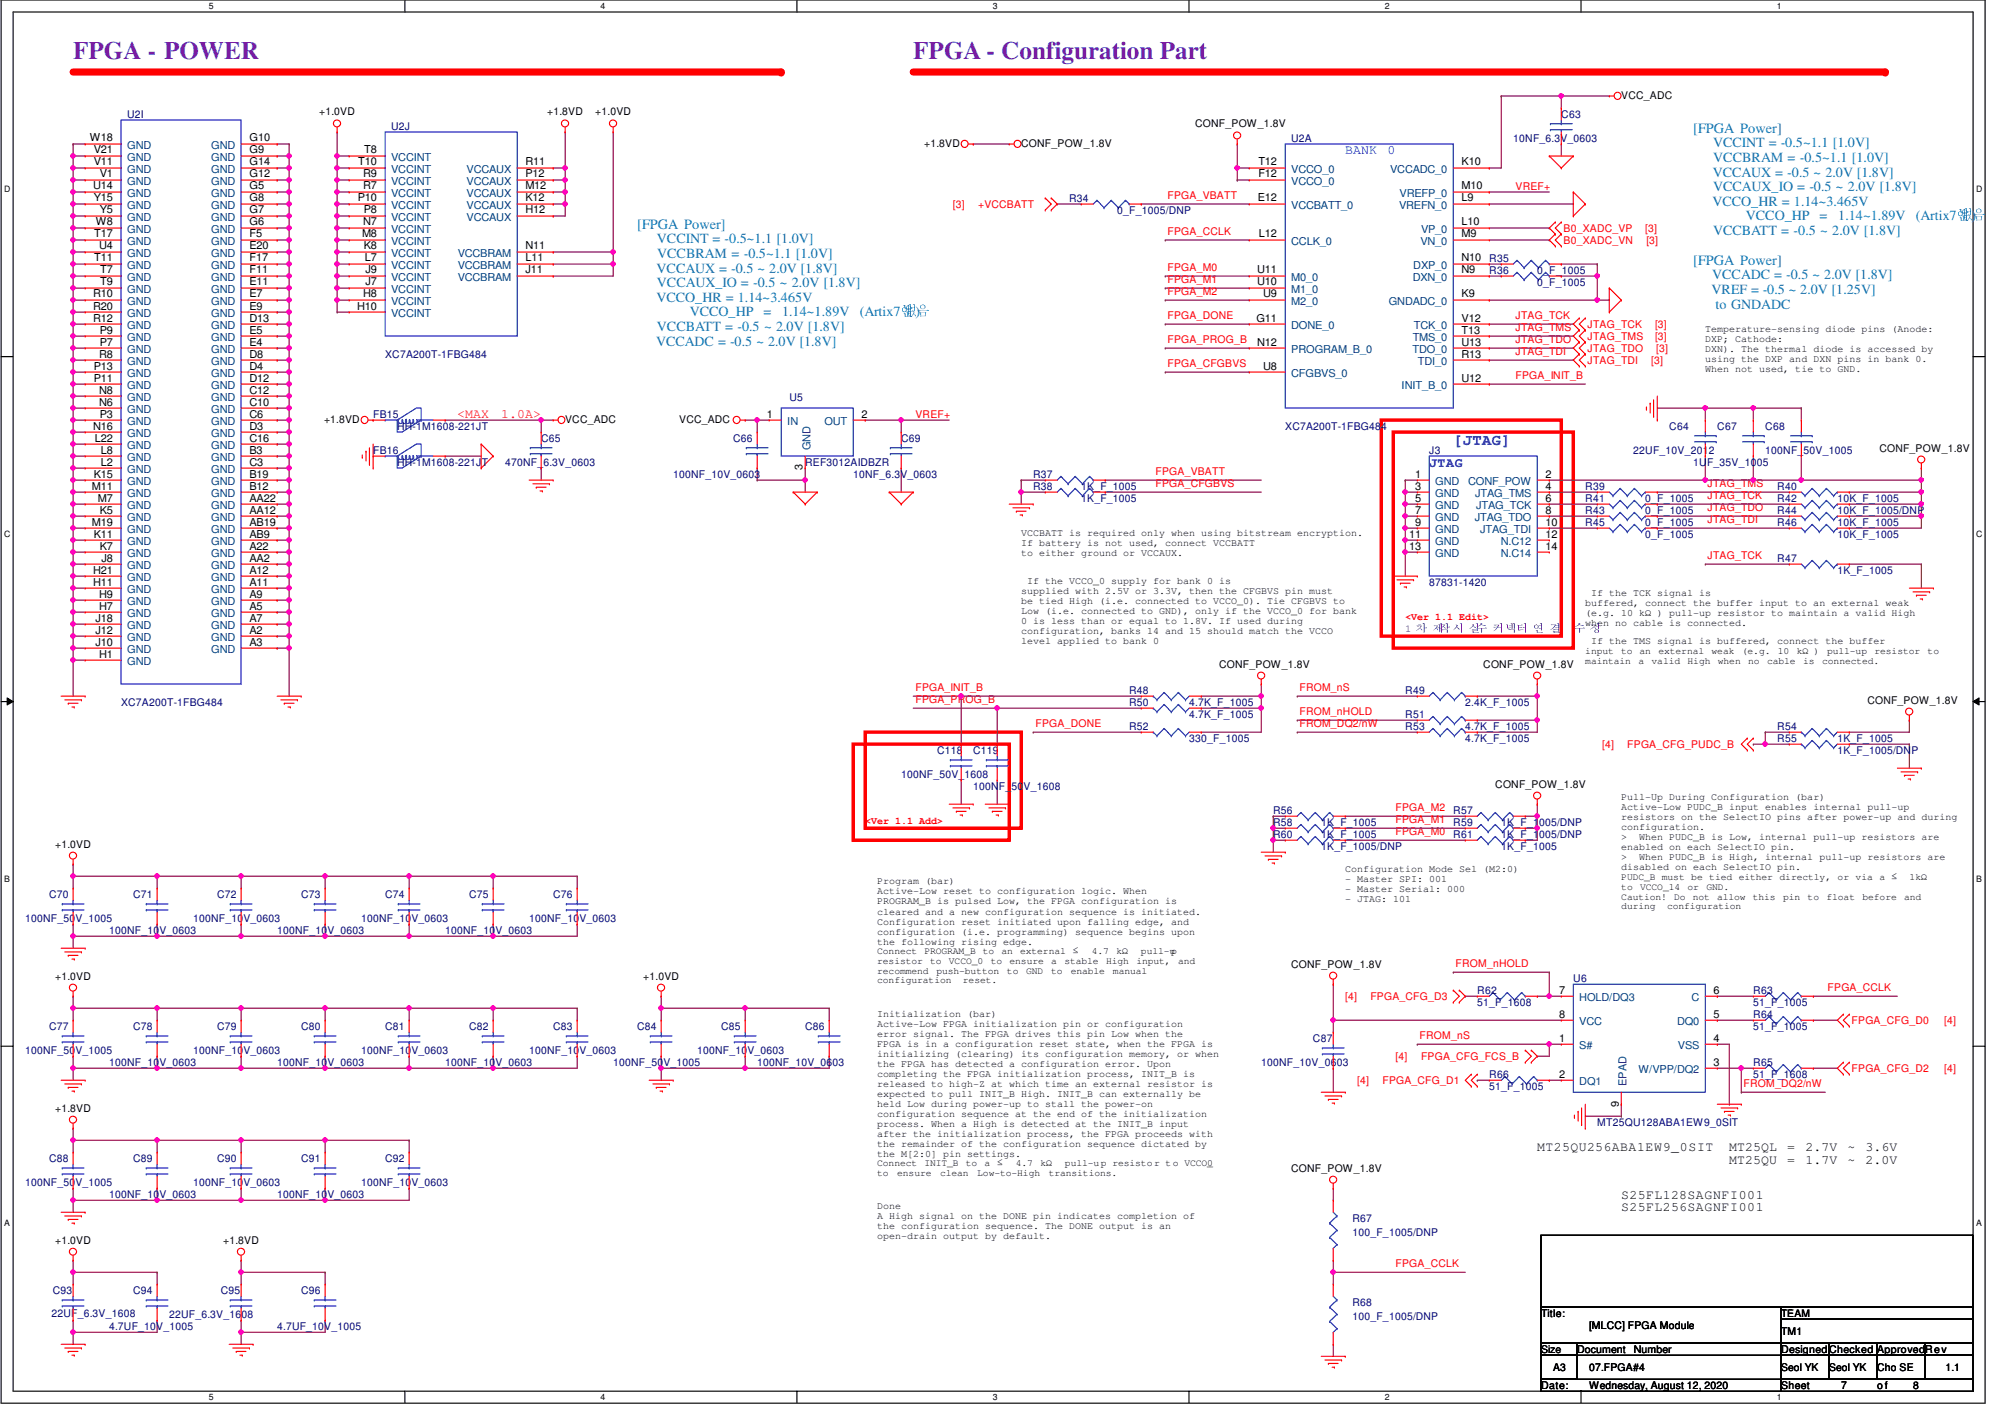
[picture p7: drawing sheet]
<svg xmlns="http://www.w3.org/2000/svg" width="297mm" height="210mm" viewBox="0 0 297 210" stroke-linecap="round" stroke-linejoin="round" font-family="sans-serif">
<defs><g id="words">
<g font-size="3.7" fill="#8000ff">
<text x="10.8" y="8.7">FPGA - POWER</text>
<text x="135.3" y="8.7">FPGA - Configuration Part</text>
</g>
<text font-size="2.3" fill="#00f" x="215.3" y="65.9">[JTAG]</text>
<g font-size="2.1" fill="#0080c0">
<text x="250.9" y="19.7">[FPGA Power]</text>
<text x="253.8" y="21.8">VCCINT = -0.5~1.1 [1.0V]</text>
<text x="253.7" y="26.2">VCCAUX = -0.5 ~ 2.0V [1.8V]</text>
<text x="253.8" y="28.3">VCCAUX_IO = -0.5 ~ 2.0V [1.8V]</text>
<text x="253.8" y="24">VCCBRAM = -0.5~1.1 [1.0V]</text>
<text x="94.4" y="33.9">[FPGA Power]</text>
<text x="253.7" y="30.5">VCCO_HR = 1.14~3.465V</text>
<text x="253.8" y="34.8">VCCBATT = -0.5 ~ 2.0V [1.8V]</text>
<text x="258.7" y="32.6">VCCO_HP</text>
<text x="269.6" y="32.6">=</text>
<text x="272.3" y="32.6">1.14~1.89V</text>
<text x="283.8" y="32.6">(Artix7에)</text>
<text x="289.9" y="32.6">에</text>
<text x="290.4" y="32.6">없없</text>
<text x="97.3" y="40.4">VCCAUX = -0.5 ~ 2.0V [1.8V]</text>
<text x="97.3" y="36.1">VCCINT = -0.5~1.1 [1.0V]</text>
<text x="97.4" y="38.2">VCCBRAM = -0.5~1.1 [1.0V]</text>
<text x="250.9" y="39.2">[FPGA Power]</text>
<text x="253.7" y="41.4">VCCADC = -0.5 ~ 2.0V [1.8V]</text>
<text x="97.2" y="44.7">VCCO_HR = 1.14~3.465V</text>
<text x="97.3" y="42.5">VCCAUX_IO = -0.5 ~ 2.0V [1.8V]</text>
<text x="102.2" y="46.9">VCCO_HP</text>
<text x="113.1" y="46.9">=</text>
<text x="115.9" y="46.9">1.14~1.89V</text>
<text x="127.4" y="46.9">(Artix7에)</text>
<text x="133.4" y="46.9">에</text>
<text x="133.9" y="46.9">없없</text>
<text x="253.6" y="43.6">VREF = -0.5 ~ 2.0V [1.25V]</text>
<text x="254.2" y="45.7">to GNDADC</text>
<text x="97.2" y="51.2">VCCADC = -0.5 ~ 2.0V [1.8V]</text>
<text x="97.3" y="49">VCCBATT = -0.5 ~ 2.0V [1.8V]</text>
</g>
<g font-size="1.9" fill="#00f">
<text x="199.3" y="22.9">BANK</text>
<text x="205.6" y="22.9">0</text>
<text x="211.7" y="69.2">JTAG</text>
</g>
<g font-size="1.9" fill="#f00">
<text x="67.7" y="62">&lt;MAX</text>
<text x="74.2" y="62">1.0A&gt;</text>
</g>
<g font-size="1.9">
<text x="227.8" y="170.4">MT25QU256ABA1EW9_0SIT</text>
<text x="256.2" y="172.4">MT25QU</text>
<text x="256.2" y="170.4">MT25QL</text>
<text x="264.8" y="172.4">=</text>
<text x="264.8" y="170.4">=</text>
<text x="267.5" y="172.4">1.7V</text>
<text x="267.5" y="170.4">2.7V</text>
<text x="273.7" y="172.4">~</text>
<text x="273.7" y="170.4">~</text>
<text x="276.3" y="170.4">3.6V</text>
<text x="276.3" y="172.4">2.0V</text>
<text x="240.2" y="179.3">S25FL256SAGNFI001</text>
<text x="240.2" y="177.5">S25FL128SAGNFI001</text>
</g>
<g font-size="1.6" fill="#000080">
<text x="18.8" y="17.4">U2I</text>
<text x="231.3" y="17.4">C63</text>
<text x="58" y="19.2">U2J</text>
<text x="191.3" y="21">U2A</text>
<text x="224.2" y="21">10NF_6.3V_0603</text>
<text x="158.4" y="29.9">R34</text>
<text x="165.5" y="31.7">0_F_1005/DNP</text>
<text x="220.6" y="38.8">R35</text>
<text x="220.6" y="40.6">R36</text>
<text x="227.8" y="40.6">0_F_1005</text>
<text x="227.8" y="42.3">0_F_1005</text>
<text x="57.1" y="53">XC7A200T-1FBG484</text>
<text x="117" y="59.4">U5</text>
<text x="55.3" y="61.9">FB15</text>
<text x="58.8" y="63.7">HH-1M1608-221JT</text>
<text x="80.2" y="65.4">C65</text>
<text x="108.6" y="65.4">C66</text>
<text x="133.5" y="65.4">C69</text>
<text x="190.4" y="63.7">XC7A200T-1FBG484</text>
<text x="247.3" y="63.7">C64</text>
<text x="254.4" y="63.7">C67</text>
<text x="261.5" y="63.7">C68</text>
<text x="55.3" y="67.2">FB16</text>
<text x="58.8" y="69">HH-1M1608-221JT</text>
<text x="74.8" y="69">470NF_6.3V_0603</text>
<text x="99.7" y="70.8">100NF_10V_0603</text>
<text x="119.3" y="69">REF3012AIDBZR</text>
<text x="126.4" y="70.8">10NF_6.3V_0603</text>
<text x="153.1" y="70.8">R37</text>
<text x="211.7" y="67.2">J3</text>
<text x="242" y="67.2">22UF_10V_2012</text>
<text x="250.9" y="69">1UF_35V_1005</text>
<text x="261.5" y="67.2">100NF_50V_1005</text>
<text x="153.1" y="72.6">R38</text>
<text x="160.2" y="72.6">1K_F_1005</text>
<text x="160.2" y="74.3">1K_F_1005</text>
<text x="234.9" y="74.3">R41</text>
<text x="234.9" y="76.1">R43</text>
<text x="234.9" y="77.9">R45</text>
<text x="234.9" y="72.6">R39</text>
<text x="243.8" y="76.1">0_F_1005</text>
<text x="243.8" y="77.9">0_F_1005</text>
<text x="243.8" y="74.3">0_F_1005</text>
<text x="263.3" y="72.6">R40</text>
<text x="263.3" y="74.3">R42</text>
<text x="263.3" y="76.1">R44</text>
<text x="263.3" y="77.9">R46</text>
<text x="272.2" y="74.3">10K_F_1005</text>
<text x="272.2" y="76.1">10K_F_1005/DNP</text>
<text x="272.2" y="77.9">10K_F_1005</text>
<text x="243.8" y="79.7">0_F_1005</text>
<text x="263.3" y="83.2">R47</text>
<text x="272.2" y="79.7">10K_F_1005</text>
<text x="211.7" y="86.8">87831-1420</text>
<text x="272.2" y="85">1K_F_1005</text>
<text x="17.9" y="104.6">XC7A200T-1FBG484</text>
<text x="167.3" y="102.8">R48</text>
<text x="167.3" y="104.6">R50</text>
<text x="176.2" y="104.6">4.7K_F_1005</text>
<text x="176.2" y="106.3">4.7K_F_1005</text>
<text x="208.2" y="102.8">R49</text>
<text x="208.2" y="106.3">R51</text>
<text x="217.1" y="104.6">2.4K_F_1005</text>
<text x="138.9" y="111.7">C118</text>
<text x="144.2" y="111.7">C119</text>
<text x="167.3" y="108.1">R52</text>
<text x="176.2" y="109.9">330_F_1005</text>
<text x="208.2" y="108.1">R53</text>
<text x="217.1" y="108.1">4.7K_F_1005</text>
<text x="217.1" y="109.9">4.7K_F_1005</text>
<text x="263.3" y="108.1">R54</text>
<text x="263.3" y="109.9">R55</text>
<text x="272.2" y="109.9">1K_F_1005</text>
<text x="272.2" y="111.7">1K_F_1005/DNP</text>
<text x="133.5" y="115.2">100NF_50V_1608</text>
<text x="144.2" y="117">100NF_50V_1608</text>
<text x="188.6" y="124.1">R60</text>
<text x="188.6" y="120.6">R56</text>
<text x="188.6" y="122.3">R58</text>
<text x="195.7" y="125.9">1K_F_1005/DNP</text>
<text x="195.7" y="122.3">1K_F_1005</text>
<text x="195.7" y="124.1">1K_F_1005</text>
<text x="215.3" y="120.6">R57</text>
<text x="215.3" y="122.3">R59</text>
<text x="215.3" y="124.1">R61</text>
<text x="222.4" y="122.3">1K_F_1005/DNP</text>
<text x="222.4" y="124.1">1K_F_1005/DNP</text>
<text x="222.4" y="125.9">1K_F_1005</text>
<text x="3.7" y="136.6">100NF_50V_1005</text>
<text x="7.3" y="133">C70</text>
<text x="19.7" y="133">C71</text>
<text x="28.6" y="136.6">100NF_10V_0603</text>
<text x="32.2" y="133">C72</text>
<text x="44.6" y="133">C73</text>
<text x="53.5" y="136.6">100NF_10V_0603</text>
<text x="57.1" y="133">C74</text>
<text x="69.5" y="133">C75</text>
<text x="78.4" y="136.6">100NF_10V_0603</text>
<text x="82" y="133">C76</text>
<text x="16.2" y="138.3">100NF_10V_0603</text>
<text x="41.1" y="138.3">100NF_10V_0603</text>
<text x="66" y="138.3">100NF_10V_0603</text>
<text x="218.9" y="147.2">R62</text>
<text x="218.9" y="149">51_F_1608</text>
<text x="233.1" y="145.5">U6</text>
<text x="259.8" y="147.2">R63</text>
<text x="259.8" y="149">51_F_1005</text>
<text x="7.3" y="152.6">C77</text>
<text x="19.7" y="152.6">C78</text>
<text x="32.2" y="152.6">C79</text>
<text x="44.6" y="152.6">C80</text>
<text x="57.1" y="152.6">C81</text>
<text x="69.5" y="152.6">C82</text>
<text x="82" y="152.6">C83</text>
<text x="94.4" y="152.6">C84</text>
<text x="106.8" y="152.6">C85</text>
<text x="119.3" y="152.6">C86</text>
<text x="194.5" y="154.3">C87</text>
<text x="259.8" y="150.8">R64</text>
<text x="259.8" y="152.6">51_F_1005</text>
<text x="3.7" y="156.1">100NF_50V_1005</text>
<text x="16.2" y="157.9">100NF_10V_0603</text>
<text x="28.6" y="156.1">100NF_10V_0603</text>
<text x="41.1" y="157.9">100NF_10V_0603</text>
<text x="53.5" y="156.1">100NF_10V_0603</text>
<text x="66" y="157.9">100NF_10V_0603</text>
<text x="78.4" y="156.1">100NF_10V_0603</text>
<text x="90.8" y="157.9">100NF_50V_1005</text>
<text x="103.3" y="156.1">100NF_10V_0603</text>
<text x="112.2" y="157.9">100NF_10V_0603</text>
<text x="186.9" y="157.9">100NF_10V_0603</text>
<text x="220.6" y="159.7">R66</text>
<text x="220.6" y="161.5">51_F_1005</text>
<text x="259.8" y="157.9">R65</text>
<text x="259.8" y="159.7">51_F_1608</text>
<text x="236.6" y="166.8">MT25QU128ABA1EW9_0SIT</text>
<text x="7.3" y="172.1">C88</text>
<text x="19.7" y="172.1">C89</text>
<text x="32.2" y="172.1">C90</text>
<text x="44.6" y="172.1">C91</text>
<text x="57.1" y="172.1">C92</text>
<text x="3.7" y="175.7">100NF_50V_1005</text>
<text x="16.2" y="177.5">100NF_10V_0603</text>
<text x="28.6" y="175.7">100NF_10V_0603</text>
<text x="41.1" y="177.5">100NF_10V_0603</text>
<text x="53.5" y="175.7">100NF_10V_0603</text>
<text x="200.4" y="181">R67</text>
<text x="200.4" y="183.1">100_F_1005/DNP</text>
<text x="7.8" y="191.7">C93</text>
<text x="19.7" y="191.7">C94</text>
<text x="32.7" y="191.7">C95</text>
<text x="44.6" y="191.7">C96</text>
<text x="7.6" y="195.1">22UF_6.3V_1608</text>
<text x="16.2" y="197">4.7UF_10V_1005</text>
<text x="25.1" y="195.2">22UF_6.3V_1608</text>
<text x="41.1" y="197">4.7UF_10V_1005</text>
<text x="200.4" y="193.5">R68</text>
<text x="200.4" y="195.6">100_F_1005/DNP</text>
</g>
<g font-size="1.6">
<text x="47.3" y="17.1">+1.0VD</text>
<text x="81.1" y="17.1">+1.8VD</text>
<text x="88.2" y="17.1">+1.0VD</text>
<text x="240.2" y="14.6">VCC_ADC</text>
<text x="13.3" y="21">W18</text>
<text x="13.9" y="22.7">V21</text>
<text x="37" y="21">G10</text>
<text x="37" y="22.7">G9</text>
<text x="54" y="22.7">T8</text>
<text x="136.9" y="21.7">+1.8VD</text>
<text x="151.3" y="21.7">CONF_POW_1.8V</text>
<text x="177.1" y="18.9">CONF_POW_1.8V</text>
<text x="13.8" y="28.1">U14</text>
<text x="13.9" y="24.5">V11</text>
<text x="13.9" y="29.8">Y15</text>
<text x="14.8" y="26.3">V1</text>
<text x="37" y="24.5">G14</text>
<text x="37" y="26.3">G12</text>
<text x="37" y="28.1">G5</text>
<text x="37" y="29.8">G8</text>
<text x="53" y="29.8">P10</text>
<text x="53.1" y="24.5">T10</text>
<text x="53.8" y="26.3">R9</text>
<text x="53.8" y="28.1">R7</text>
<text x="77.8" y="24.5">R11</text>
<text x="77.8" y="26.3">P12</text>
<text x="77.8" y="28.1">M12</text>
<text x="77.8" y="29.8">K12</text>
<text x="186.3" y="29.8">E12</text>
<text x="186.4" y="24.5">T12</text>
<text x="186.4" y="26.3">F12</text>
<text x="216.5" y="24.5">K10</text>
<text x="216.5" y="29.8">L9</text>
<text x="216.5" y="28.1">M10</text>
<text x="14" y="35.2">T17</text>
<text x="14.2" y="33.4">W8</text>
<text x="14.8" y="31.6">Y5</text>
<text x="37" y="31.6">G7</text>
<text x="37" y="33.4">G6</text>
<text x="37" y="35.2">F5</text>
<text x="53.6" y="35.2">M8</text>
<text x="53.8" y="33.4">N7</text>
<text x="53.9" y="31.6">P8</text>
<text x="77.8" y="31.6">H12</text>
<text x="186.5" y="35.2">L12</text>
<text x="216.5" y="33.4">L10</text>
<text x="216.5" y="35.2">M9</text>
<text x="14" y="38.7">T11</text>
<text x="14.7" y="37">U4</text>
<text x="14.9" y="40.5">T7</text>
<text x="37" y="37">E20</text>
<text x="37" y="38.7">F17</text>
<text x="37" y="40.5">F11</text>
<text x="53.9" y="37">K8</text>
<text x="54.1" y="38.7">L7</text>
<text x="54.1" y="40.5">J9</text>
<text x="77.8" y="37">N11</text>
<text x="77.8" y="38.7">L11</text>
<text x="77.8" y="40.5">J11</text>
<text x="186.3" y="40.5">U11</text>
<text x="216.5" y="40.5">N9</text>
<text x="216.5" y="38.7">N10</text>
<text x="13.8" y="44.1">R10</text>
<text x="13.8" y="45.8">R20</text>
<text x="13.8" y="47.6">R12</text>
<text x="14.9" y="42.3">T9</text>
<text x="37" y="42.3">E11</text>
<text x="37" y="44.1">E7</text>
<text x="37" y="45.8">E9</text>
<text x="37" y="47.6">D13</text>
<text x="52.9" y="45.8">H10</text>
<text x="53.8" y="44.1">H8</text>
<text x="54.1" y="42.3">J7</text>
<text x="186.1" y="47.6">G11</text>
<text x="186.3" y="42.3">U10</text>
<text x="187.2" y="44.1">U9</text>
<text x="216.5" y="44.1">K9</text>
<text x="216.5" y="47.6">V12</text>
<text x="14.7" y="53">R8</text>
<text x="14.8" y="49.4">P9</text>
<text x="14.8" y="51.2">P7</text>
<text x="37" y="49.4">E5</text>
<text x="37" y="51.2">E4</text>
<text x="37" y="53">D8</text>
<text x="186.3" y="51.2">N12</text>
<text x="216.5" y="51.2">U13</text>
<text x="216.5" y="53">R13</text>
<text x="216.5" y="49.4">T13</text>
<text x="13.9" y="54.7">P13</text>
<text x="13.9" y="56.5">P11</text>
<text x="14.7" y="58.3">N8</text>
<text x="37" y="54.7">D4</text>
<text x="37" y="56.5">D12</text>
<text x="37" y="58.3">C12</text>
<text x="187.2" y="54.7">U8</text>
<text x="216.5" y="56.5">U12</text>
<text x="13.8" y="63.6">N16</text>
<text x="14.1" y="65.4">L22</text>
<text x="14.7" y="60.1">N6</text>
<text x="14.8" y="61.8">P3</text>
<text x="37" y="60.1">C10</text>
<text x="37" y="61.8">C6</text>
<text x="37" y="63.6">D3</text>
<text x="37" y="65.4">C16</text>
<text x="48" y="62.6">+1.8VD</text>
<text x="83.7" y="62.6">VCC_ADC</text>
<text x="100.6" y="62.6">VCC_ADC</text>
<text x="113.6" y="61.8">1</text>
<text x="127.6" y="61.8">2</text>
<text x="13.9" y="70.7">K15</text>
<text x="14.9" y="67.2">L8</text>
<text x="14.9" y="69">L2</text>
<text x="37" y="67.2">B3</text>
<text x="37" y="69">C3</text>
<text x="37" y="70.7">B19</text>
<text x="118.9" y="69.7" transform="rotate(-90 118.9 69.7)">3</text>
<text x="209.6" y="70.7">1</text>
<text x="229" y="70.7">2</text>
<text x="278.4" y="66.9">CONF_POW_1.8V</text>
<text x="13.6" y="72.5">M11</text>
<text x="13.6" y="77.9">M19</text>
<text x="14.5" y="74.3">M7</text>
<text x="14.8" y="76.1">K5</text>
<text x="37" y="72.5">B12</text>
<text x="37" y="74.3">AA22</text>
<text x="37" y="76.1">AA12</text>
<text x="37" y="77.9">AB19</text>
<text x="209.6" y="72.5">3</text>
<text x="209.6" y="74.3">5</text>
<text x="209.6" y="76.1">7</text>
<text x="209.6" y="77.9">9</text>
<text x="229" y="72.5">4</text>
<text x="229" y="74.3">6</text>
<text x="229" y="76.1">8</text>
<text x="229" y="77.9">10</text>
<text x="13.9" y="79.6">K11</text>
<text x="14.8" y="81.4">K7</text>
<text x="15" y="83.2">J8</text>
<text x="37" y="79.6">AB9</text>
<text x="37" y="81.4">A22</text>
<text x="37" y="83.2">AA2</text>
<text x="208.7" y="79.6">11</text>
<text x="208.7" y="81.4">13</text>
<text x="229" y="79.6">12</text>
<text x="229" y="81.4">14</text>
<text x="13.8" y="85">H21</text>
<text x="13.8" y="86.7">H11</text>
<text x="14.7" y="88.5">H9</text>
<text x="37" y="85">A12</text>
<text x="37" y="86.7">A11</text>
<text x="37" y="88.5">A9</text>
<text x="14.1" y="92.1">J18</text>
<text x="14.1" y="93.9">J12</text>
<text x="14.1" y="95.6">J10</text>
<text x="14.7" y="90.3">H7</text>
<text x="37" y="90.3">A5</text>
<text x="37" y="92.1">A7</text>
<text x="37" y="93.9">A2</text>
<text x="37" y="95.6">A3</text>
<text x="14.7" y="97.4">H1</text>
<text x="180.6" y="98.9">CONF_POW_1.8V</text>
<text x="219.7" y="98.9">CONF_POW_1.8V</text>
<text x="276.6" y="104.2">CONF_POW_1.8V</text>
<text x="221.5" y="116.7">CONF_POW_1.8V</text>
<text x="8.2" y="125.6">+1.0VD</text>
<text x="191.3" y="143.3">CONF_POW_1.8V</text>
<text x="8.2" y="145.1">+1.0VD</text>
<text x="95.3" y="145.1">+1.0VD</text>
<text x="231" y="147.2">7</text>
<text x="253.9" y="147.2">6</text>
<text x="231" y="150.7">8</text>
<text x="231" y="154.3">1</text>
<text x="253.9" y="150.7">5</text>
<text x="253.9" y="154.3">4</text>
<text x="231" y="159.6">2</text>
<text x="253.9" y="157.9">3</text>
<text x="8.2" y="164.7">+1.8VD</text>
<text x="239.8" y="163.9" transform="rotate(-90 239.8 163.9)">9</text>
<text x="191.3" y="173.6">CONF_POW_1.8V</text>
<text x="8.2" y="184.2">+1.0VD</text>
<text x="33.1" y="184.2">+1.8VD</text>
<text x="228.3" y="195.1">Title:</text>
<text x="235.4" y="196.8">[MLCC] FPGA Module</text>
<text x="263.9" y="197.7">TM1</text>
<text x="228.3" y="200.4">Size</text>
<text x="230.1" y="203.1">A3</text>
<text x="233.6" y="200.4">Document</text>
<text x="235.4" y="203.1">07.FPGA#4</text>
<text x="242.1" y="200.4">Number</text>
<text x="263.9" y="200.4">DesignedChecked ApprovedRev</text>
<text x="263.9" y="203.1">Seol YK</text>
<text x="271" y="203.1">Seol YK</text>
<text x="278.1" y="203.1">Cho SE</text>
<text x="288.2" y="203.1">1.1</text>
<text x="228.3" y="205.7">Date:</text>
<text x="235.4" y="205.7">Wednesday, August 12, 2020</text>
<text x="263.9" y="205.7">Sheet</text>
<text x="272.8" y="205.7">7</text>
<text x="278.1" y="205.7">o f</text>
<text x="283.4" y="205.7">8</text>
</g>
<g font-size="1.6" fill="#004080">
<text x="18.8" y="22.1">GND</text>
<text x="18.8" y="23.8">GND</text>
<text x="31.3" y="22.1">GND</text>
<text x="31.3" y="23.8">GND</text>
<text x="58" y="23.8">VCCINT</text>
<text x="18.8" y="25.6">GND</text>
<text x="18.8" y="27.4">GND</text>
<text x="18.8" y="29.2">GND</text>
<text x="31.3" y="25.6">GND</text>
<text x="31.3" y="27.4">GND</text>
<text x="31.3" y="29.2">GND</text>
<text x="58" y="25.6">VCCINT</text>
<text x="58" y="27.4">VCCINT</text>
<text x="58" y="29.2">VCCINT</text>
<text x="69.1" y="25.6">VCCAUX</text>
<text x="69.1" y="27.4">VCCAUX</text>
<text x="69.1" y="29.2">VCCAUX</text>
<text x="191.3" y="25.6">VCCO_0</text>
<text x="191.3" y="27.4">VCCO_0</text>
<text x="205.9" y="25.6">VCCADC_0</text>
<text x="207.3" y="29.2">VREFP_0</text>
<text x="18.8" y="30.9">GND</text>
<text x="18.8" y="32.7">GND</text>
<text x="18.8" y="34.5">GND</text>
<text x="31.3" y="30.9">GND</text>
<text x="31.3" y="32.7">GND</text>
<text x="31.3" y="34.5">GND</text>
<text x="58" y="30.9">VCCINT</text>
<text x="58" y="32.7">VCCINT</text>
<text x="58" y="34.5">VCCINT</text>
<text x="69.1" y="30.9">VCCAUX</text>
<text x="69.1" y="32.7">VCCAUX</text>
<text x="191.3" y="30.9">VCCBATT_0</text>
<text x="207.3" y="30.9">VREFN_0</text>
<text x="210.5" y="34.5">VP_0</text>
<text x="18.8" y="36.3">GND</text>
<text x="18.8" y="38.1">GND</text>
<text x="18.8" y="39.8">GND</text>
<text x="18.8" y="41.6">GND</text>
<text x="31.3" y="36.3">GND</text>
<text x="31.3" y="38.1">GND</text>
<text x="31.3" y="39.8">GND</text>
<text x="31.3" y="41.6">GND</text>
<text x="58" y="36.3">VCCINT</text>
<text x="58" y="38.1">VCCINT</text>
<text x="58" y="39.8">VCCINT</text>
<text x="58" y="41.6">VCCINT</text>
<text x="67.8" y="38.1">VCCBRAM</text>
<text x="67.8" y="39.8">VCCBRAM</text>
<text x="67.8" y="41.6">VCCBRAM</text>
<text x="191.3" y="36.3">CCLK_0</text>
<text x="191.3" y="41.6">M0_0</text>
<text x="209.3" y="41.6">DXN_0</text>
<text x="209.4" y="39.8">DXP_0</text>
<text x="210.4" y="36.3">VN_0</text>
<text x="18.8" y="43.4">GND</text>
<text x="18.8" y="45.2">GND</text>
<text x="18.8" y="46.9">GND</text>
<text x="31.3" y="43.4">GND</text>
<text x="31.3" y="45.2">GND</text>
<text x="31.3" y="46.9">GND</text>
<text x="58" y="43.4">VCCINT</text>
<text x="58" y="45.2">VCCINT</text>
<text x="58" y="46.9">VCCINT</text>
<text x="191.3" y="45.2">M2_0</text>
<text x="191.3" y="43.4">M1_0</text>
<text x="205.7" y="45.2">GNDADC_0</text>
<text x="18.8" y="48.7">GND</text>
<text x="18.8" y="50.5">GND</text>
<text x="18.8" y="52.3">GND</text>
<text x="31.3" y="48.7">GND</text>
<text x="31.3" y="50.5">GND</text>
<text x="31.3" y="52.3">GND</text>
<text x="191.3" y="52.3">PROGRAM_B_0</text>
<text x="191.3" y="48.7">DONE_0</text>
<text x="209.3" y="52.3">TDO_0</text>
<text x="209.3" y="50.5">TMS_0</text>
<text x="209.5" y="48.7">TCK_0</text>
<text x="18.8" y="54.1">GND</text>
<text x="18.8" y="55.8">GND</text>
<text x="18.8" y="57.6">GND</text>
<text x="18.8" y="59.4">GND</text>
<text x="31.3" y="54.1">GND</text>
<text x="31.3" y="55.8">GND</text>
<text x="31.3" y="57.6">GND</text>
<text x="31.3" y="59.4">GND</text>
<text x="191.3" y="55.8">CFGBVS_0</text>
<text x="207.6" y="57.6">INIT_B_0</text>
<text x="210.1" y="54.1">TDI_0</text>
<text x="18.8" y="61.2">GND</text>
<text x="18.8" y="62.9">GND</text>
<text x="18.8" y="64.7">GND</text>
<text x="31.3" y="61.2">GND</text>
<text x="31.3" y="62.9">GND</text>
<text x="31.3" y="64.7">GND</text>
<text x="116.6" y="62.9">IN</text>
<text x="122.1" y="62.9">OUT</text>
<text x="18.8" y="66.5">GND</text>
<text x="18.8" y="68.3">GND</text>
<text x="18.8" y="70.1">GND</text>
<text x="18.8" y="71.8">GND</text>
<text x="31.3" y="66.5">GND</text>
<text x="31.3" y="68.3">GND</text>
<text x="31.3" y="70.1">GND</text>
<text x="31.3" y="71.8">GND</text>
<text x="120.1" y="66.7" transform="rotate(-90 120.1 66.7)">GND</text>
<text x="212.6" y="71.8">GND</text>
<text x="217.5" y="71.8">CONF_POW</text>
<text x="18.8" y="73.6">GND</text>
<text x="18.8" y="75.4">GND</text>
<text x="18.8" y="77.2">GND</text>
<text x="31.3" y="73.6">GND</text>
<text x="31.3" y="75.4">GND</text>
<text x="31.3" y="77.2">GND</text>
<text x="212.6" y="73.6">GND</text>
<text x="212.6" y="75.4">GND</text>
<text x="212.6" y="77.2">GND</text>
<text x="218.5" y="77.2">JTAG_TDO</text>
<text x="218.5" y="73.6">JTAG_TMS</text>
<text x="218.7" y="75.4">JTAG_TCK</text>
<text x="18.8" y="79">GND</text>
<text x="18.8" y="80.7">GND</text>
<text x="18.8" y="82.5">GND</text>
<text x="31.3" y="79">GND</text>
<text x="31.3" y="80.7">GND</text>
<text x="31.3" y="82.5">GND</text>
<text x="212.6" y="79">GND</text>
<text x="212.6" y="80.7">GND</text>
<text x="212.6" y="82.5">GND</text>
<text x="219.3" y="79">JTAG_TDI</text>
<text x="222.3" y="80.7">N.C12</text>
<text x="222.3" y="82.5">N.C14</text>
<text x="18.8" y="84.3">GND</text>
<text x="18.8" y="86.1">GND</text>
<text x="18.8" y="87.8">GND</text>
<text x="18.8" y="89.6">GND</text>
<text x="31.3" y="84.3">GND</text>
<text x="31.3" y="86.1">GND</text>
<text x="31.3" y="87.8">GND</text>
<text x="31.3" y="89.6">GND</text>
<text x="18.8" y="91.4">GND</text>
<text x="18.8" y="93.2">GND</text>
<text x="18.8" y="95">GND</text>
<text x="31.3" y="91.4">GND</text>
<text x="31.3" y="93.2">GND</text>
<text x="31.3" y="95">GND</text>
<text x="18.8" y="96.7">GND</text>
<text x="18.8" y="98.5">GND</text>
<text x="31.3" y="96.7">GND</text>
<text x="234" y="148.3">HOLD/DQ3</text>
<text x="250.6" y="148.3">C</text>
<text x="234" y="151.8">VCC</text>
<text x="234" y="155.4">S#</text>
<text x="248.5" y="151.8">DQ0</text>
<text x="248.6" y="155.4">VSS</text>
<text x="234" y="160.7">DQ1</text>
<text x="241" y="160.9" transform="rotate(-90 241 160.9)">EPAD</text>
<text x="242.7" y="159">W/VPP/DQ2</text>
</g>
<g font-size="1.6" fill="#f00">
<text x="173" y="29.5">FPGA_VBATT</text>
<text x="224.5" y="28.1">VREF+</text>
<text x="141.2" y="30.8">[3]</text>
<text x="144.9" y="30.8">+VCCBATT</text>
<text x="173" y="34.8">FPGA_CCLK</text>
<text x="231.6" y="34.3">B0_XADC_VP</text>
<text x="243.8" y="34.3">[3]</text>
<text x="173" y="40.1">FPGA_M0</text>
<text x="173" y="41.9">FPGA_M1</text>
<text x="231.6" y="36.1">B0_XADC_VN</text>
<text x="243.9" y="36.1">[3]</text>
<text x="173" y="43.7">FPGA_M2</text>
<text x="173" y="47.2">FPGA_DONE</text>
<text x="224.5" y="47.2">JTAG_TCK</text>
<text x="173" y="50.8">FPGA_PROG_B</text>
<text x="224.5" y="50.8">JTAG_TDO</text>
<text x="224.5" y="52.6">JTAG_TDI</text>
<text x="224.5" y="49">JTAG_TMS</text>
<text x="235.2" y="48.6">JTAG_TCK</text>
<text x="235.2" y="50.3">JTAG_TMS</text>
<text x="235.2" y="53.9">JTAG_TDI</text>
<text x="235.2" y="52.1">JTAG_TDO</text>
<text x="244.6" y="53.9">[3]</text>
<text x="245.2" y="48.6">[3]</text>
<text x="245.2" y="50.3">[3]</text>
<text x="245.4" y="52.1">[3]</text>
<text x="173" y="54.4">FPGA_CFGBVS</text>
<text x="224.5" y="56.1">FPGA_INIT_B</text>
<text x="135.6" y="61.9">VREF+</text>
<text x="171.2" y="70.4">FPGA_VBATT</text>
<text x="171.2" y="72.1">FPGA_CFGBVS</text>
<text x="253" y="75.7">JTAG_TDO</text>
<text x="253" y="72.1">JTAG_TMS</text>
<text x="253" y="77.5">JTAG_TDI</text>
<text x="253" y="73.9">JTAG_TCK</text>
<text x="253" y="82.8">JTAG_TCK</text>
<text x="135.6" y="102.4">FPGA_INIT_B</text>
<text x="135.6" y="104.1">FPGA_PROG_B</text>
<text x="153.4" y="107.7">FPGA_DONE</text>
<text x="192.5" y="105.9">FROM_nHOLD</text>
<text x="192.5" y="107.7">FROM_DQ2/nW</text>
<text x="192.5" y="102.4">FROM_nS</text>
<text x="237.4" y="110.8">[4]</text>
<text x="241.1" y="110.8">FPGA_CFG_PUDC_B</text>
<text x="206.8" y="120.1">FPGA_M2</text>
<text x="206.8" y="123.7">FPGA_M0</text>
<text x="206.8" y="121.9">FPGA_M1</text>
<text x="215.6" y="143.3">FROM_nHOLD</text>
<text x="199.3" y="148.1">[4]</text>
<text x="203" y="148.1">FPGA_CFG_D3</text>
<text x="270.8" y="146.8">FPGA_CCLK</text>
<text x="210.3" y="153.9">FROM_nS</text>
<text x="274.3" y="151.7">FPGA_CFG_D0</text>
<text x="288" y="151.7">[4]</text>
<text x="201.1" y="160.6">[4]</text>
<text x="204.8" y="160.6">FPGA_CFG_D1</text>
<text x="206.8" y="157">[4]</text>
<text x="210.5" y="157">FPGA_CFG_FCS_B</text>
<text x="258.3" y="161">FROM_DQ2/nW</text>
<text x="274.3" y="158.8">FPGA_CFG_D2</text>
<text x="288" y="158.8">[4]</text>
<text x="206.8" y="187.7">FPGA_CCLK</text>
</g>
<g font-size="1.6" fill="#400080">
<text x="208.2" y="93.7">1 차 제</text>
<text x="213.1" y="93.7">동제 실</text>
<text x="218.5" y="93.7">실 커커커 연 연</text>
<text x="233.1" y="93.7">실 수</text>
</g>
<g font-size="1.5">
<text x="252.6" y="49.2">Temperature-sensing diode pins (Anode:</text>
<text x="252.6" y="50.7">DXP; Cathode:</text>
<text x="252.6" y="52.2">DXN). The thermal diode is accessed by</text>
<text x="252.6" y="53.7">using the DXP and DXN pins in bank 0.</text>
<text x="252.6" y="55.2">When not used, tie to GND.</text>
<text x="151.3" y="79.5">VCCBATT is required only when using bitstream encryption.</text>
<text x="151.3" y="80.9">If battery is not used, connect VCCBATT</text>
<text x="151.3" y="82.4">to either ground or VCCAUX.</text>
<text x="151.3" y="88.1">supplied with 2.5V or 3.3V, then the CFGBVS pin must</text>
<text x="151.3" y="89.5">be tied High (i.e. connected to VCCO_0). Tie CFGBVS to</text>
<text x="152.2" y="86.6">If the VCCO_0 supply for bank 0 is</text>
<text x="234.9" y="89.8">buffered, connect the buffer input to an external weak</text>
<text x="235.8" y="88.3">If the TCK signal is</text>
<text x="151.3" y="91">Low (i.e. connected to GND), only if the VCCO_0 for bank</text>
<text x="151.3" y="92.5">0 is less than or equal to 1.8V. If used during</text>
<text x="151.3" y="94">configuration, banks 14 and 15 should match the VCCO</text>
<text x="151.3" y="95.5">level applied to bank 0</text>
<text x="234.9" y="91.3">(e.g. 10 kΩ ) pull-up resistor to maintain a valid High</text>
<text x="234.9" y="92.8">when no cable is connected.</text>
<text x="235.8" y="95.5">If the TMS signal is buffered, connect the buffer</text>
<text x="240.2" y="118.6">Pull-Up During Configuration (bar)</text>
<text x="240.2" y="120.1">Active-Low PUDC_B input enables internal pull-up</text>
<text x="240.2" y="121.5">resistors on the SelectIO pins after power-up and during</text>
<text x="240.2" y="123">configuration.</text>
<text x="240.2" y="124.5">&gt;</text>
<text x="240.2" y="126">enabled on each SelectIO pin.</text>
<text x="242.9" y="124.5">When PUDC_B is Low, internal pull-up resistors are</text>
<text x="130" y="131">Program (bar)</text>
<text x="199.3" y="129.2">Configuration Mode Sel (M2:0)</text>
<text x="199.3" y="130.7">- Master SPI: 001</text>
<text x="240.2" y="127.5">&gt;</text>
<text x="240.2" y="128.9">disabled on each SelectIO pin.</text>
<text x="242.9" y="127.5">When PUDC_B is High, internal pull-up resistors are</text>
<text x="130" y="132.5">Active-Low reset to configuration logic. When</text>
<text x="130" y="134">PROGRAM_B is pulsed Low, the FPGA configuration is</text>
<text x="130" y="135.5">cleared and a new configuration sequence is initiated.</text>
<text x="130" y="136.9">Configuration reset initiated upon falling edge, and</text>
<text x="199.3" y="132.2">- Master Serial: 000</text>
<text x="199.3" y="133.7">- JTAG: 101</text>
<text x="130" y="138.4">configuration (i.e. programming) sequence begins upon</text>
<text x="130" y="139.9">the following rising edge.</text>
<text x="130" y="150.6">Initialization (bar)</text>
<text x="130" y="152.1">Active-Low FPGA initialization pin or configuration</text>
<text x="130" y="153.5">error signal. The FPGA drives this pin Low when the</text>
<text x="130" y="155">FPGA is in a configuration reset state, when the FPGA is</text>
<text x="130" y="156.5">initializing (clearing) its configuration memory, or when</text>
<text x="130" y="158">the FPGA has detected a configuration error. Upon</text>
<text x="130" y="159.5">completing the FPGA initialization process, INIT_B is</text>
<text x="130" y="161">released to high-Z at which time an external resistor is</text>
<text x="130" y="162.4">expected to pull INIT_B High. INIT_B can externally be</text>
<text x="130" y="163.9">held Low during power-up to stall the power-on</text>
<text x="130" y="165.4">configuration sequence at the end of the initialization</text>
<text x="130" y="166.9">process. When a High is detected at the INIT_B input</text>
<text x="130" y="168.4">after the initialization process, the FPGA proceeds with</text>
<text x="130" y="169.8">the remainder of the configuration sequence dictated by</text>
<text x="130" y="171.3">the M[2:0] pin settings.</text>
<text x="130" y="179">Done</text>
<text x="130" y="180.5">A High signal on the DONE pin indicates completion of</text>
<text x="130" y="182">the configuration sequence. The DONE output is an</text>
<text x="130" y="183.5">open-drain output by default.</text>
<text x="263.9" y="195">TEAM</text>
</g>
<g font-size="1.5" fill="#f00">
<text x="208.2" y="91.9">&lt;Ver 1.1 Edit&gt;</text>
<text x="128.2" y="122.1">&lt;Ver 1.1 Add&gt;</text>
</g>
<g font-size="1.4">
<text x="234.9" y="96.9">input</text>
<text x="234.9" y="98.3">maintain</text>
<text x="240.2" y="96.9">to</text>
<text x="242.7" y="98.3">a</text>
<text x="242.9" y="96.9">an</text>
<text x="244.7" y="98.3">valid</text>
<text x="245.7" y="96.9">external</text>
<text x="250" y="98.3">High</text>
<text x="253.6" y="96.9">weak</text>
<text x="254.5" y="98.3">when</text>
<text x="258.1" y="96.9">(e.g.</text>
<text x="259" y="98.3">no</text>
<text x="261.8" y="98.3">cable</text>
<text x="263.4" y="96.9">10</text>
<text x="266.2" y="96.9">kΩ )</text>
<text x="267.1" y="98.3">is</text>
<text x="270" y="98.3">connected.</text>
<text x="270.7" y="96.9">pull-up</text>
<text x="277.7" y="96.9">resistor</text>
<text x="285.6" y="96.9">to</text>
<text x="240.2" y="130.4">PUDC_B must be tied either directly, or via a ≤</text>
<text x="240.2" y="131.8">to</text>
<text x="243" y="131.8">VCCO_14</text>
<text x="250" y="131.8">or</text>
<text x="252.8" y="131.8">GND.</text>
<text x="282.9" y="130.4">1kΩ</text>
<text x="240.2" y="133.3">Caution!</text>
<text x="240.2" y="134.7">during</text>
<text x="247" y="134.7">configuration</text>
<text x="248" y="133.3">Do</text>
<text x="250.8" y="133.3">not</text>
<text x="254.4" y="133.3">allow</text>
<text x="259.7" y="133.3">this</text>
<text x="264.2" y="133.3">pin</text>
<text x="267.8" y="133.3">to</text>
<text x="270.6" y="133.3">float</text>
<text x="275.9" y="133.3">before</text>
<text x="282.1" y="133.3">and</text>
<text x="130" y="141.4">Connect</text>
<text x="130" y="142.8">resistor</text>
<text x="136.9" y="141.4">PROGRAM_B</text>
<text x="137.8" y="142.8">to</text>
<text x="140.6" y="142.8">VCCO_0</text>
<text x="145.6" y="141.4">to</text>
<text x="146.8" y="142.8">to</text>
<text x="148.4" y="141.4">an</text>
<text x="149.6" y="142.8">ensure</text>
<text x="151.1" y="141.4">external</text>
<text x="155.7" y="142.8">a</text>
<text x="157.7" y="142.8">stable</text>
<text x="159" y="141.4">≤</text>
<text x="161.8" y="141.4">4.7</text>
<text x="163.9" y="142.8">High</text>
<text x="165.4" y="141.4">kΩ</text>
<text x="168.4" y="142.8">input,</text>
<text x="169" y="141.4">pull-up</text>
<text x="174.5" y="142.8">and</text>
<text x="130" y="144.2">recommend</text>
<text x="130" y="145.7">configuration</text>
<text x="138.7" y="144.2">push-button</text>
<text x="142.7" y="145.7">reset.</text>
<text x="149.2" y="144.2">to</text>
<text x="152" y="144.2">GND</text>
<text x="155.7" y="144.2">to</text>
<text x="158.6" y="144.2">enable</text>
<text x="164.9" y="144.2">manual</text>
<text x="130" y="172.8">Connect</text>
<text x="136.9" y="172.8">INIT_B</text>
<text x="143.1" y="172.8">to</text>
<text x="145.8" y="172.8">a</text>
<text x="147.7" y="172.8">≤</text>
<text x="150.5" y="172.8">4.7</text>
<text x="154.1" y="172.8">kΩ</text>
<text x="157.8" y="172.8">pull-up resistor to VCCO_</text>
<text x="178.9" y="172.8">0</text>
<text x="130" y="174.2">to</text>
<text x="132.9" y="174.2">ensure</text>
<text x="139.3" y="174.2">clean</text>
<text x="144.8" y="174.2">Low-to-High</text>
<text x="155.4" y="174.2">transitions.</text>
</g>
<g font-size="1.3">
<text x="30.9" y="1.3">5</text>
<text x="89" y="1.3">4</text>
<text x="147.1" y="1.3">3</text>
<text x="205.1" y="1.3">2</text>
<text x="263.2" y="1.3">1</text>
<text x=".6" y="28.4">D</text>
<text x="292.8" y="28.4">D</text>
<text x=".6" y="79.5">C</text>
<text x="292.8" y="79.5">C</text>
<text x=".6" y="130.6">B</text>
<text x="292.8" y="130.6">B</text>
<text x=".6" y="181.7">A</text>
<text x="292.8" y="181.7">A</text>
<text x="30.9" y="207.4">5</text>
<text x="89" y="207.4">4</text>
<text x="147.1" y="207.4">3</text>
<text x="205.1" y="207.4">2</text>
<text x="263.2" y="207.4">1</text>
</g>
</g></defs>
<path d="M.2 0h293.9v207.9h-293.9zM1.9 1.8h290.4v204.3h-290.4z" fill="none" stroke="#000" stroke-width=".17"/>
<g fill="#fff">
<path d="M30.9 .2h.7v1.4h-.7z"/>
<path d="M30.9 206.2h.7v1.4h-.7z"/>
</g>
<path d="M60 0v1.8M60 206.1v1.8" fill="none" stroke="#000" stroke-width=".17"/>
<g fill="#fff">
<path d="M89 .2h.7v1.4h-.7z"/>
<path d="M89 206.2h.7v1.4h-.7z"/>
</g>
<path d="M118.1 0v1.8M118.1 206.1v1.8" fill="none" stroke="#000" stroke-width=".17"/>
<g fill="#fff">
<path d="M147.1 .2h.6v1.4h-.6z"/>
<path d="M147.1 206.2h.6v1.4h-.6z"/>
</g>
<path d="M176.1 0v1.8M176.1 206.1v1.8" fill="none" stroke="#000" stroke-width=".17"/>
<g fill="#fff">
<path d="M205.1 .2h.7v1.4h-.7z"/>
<path d="M205.1 206.2h.7v1.4h-.7z"/>
</g>
<path d="M234.2 0v1.8M234.2 206.1v1.8" fill="none" stroke="#000" stroke-width=".17"/>
<g fill="#fff">
<path d="M263.2 .2h.7v1.4h-.7z"/>
<path d="M263.2 206.2h.7v1.4h-.7z"/>
<path d="M.6 27.3h.9v1.4h-.9z"/>
<path d="M292.8 27.3h.9v1.4h-.9z"/>
<path d="M.6 78.4h.9v1.4h-.9z"/>
<path d="M292.8 78.4h.9v1.4h-.9z"/>
</g>
<path d="M.2 52.8h1.7M292.3 52.8h1.8" fill="none" stroke="#000" stroke-width=".17"/>
<g fill="#fff">
<path d="M.6 129.5h.8v1.4h-.8z"/>
<path d="M292.8 129.5h.8v1.4h-.8z"/>
</g>
<path d="M.2 103.9h1.7M292.3 103.9h1.8" fill="none" stroke="#000" stroke-width=".17"/>
<path d="M1.1 103.4l.8 .5-.8 .5zM292.3 103.9l.9-.5v1z" fill="#000"/>
<path d="M1.1 103.4l.8 .5-.8 .5zM292.3 103.9l.9-.5v1z" fill="none" stroke="#000" stroke-width=".15"/>
<g fill="#fff">
<path d="M.6 180.5h.8v1.4h-.8z"/>
<path d="M292.8 180.5h.8v1.4h-.8z"/>
</g>
<path d="M.2 155h1.7M292.3 155h1.8" fill="none" stroke="#000" stroke-width=".17"/>
<path d="M135.3 10.7h144" fill="none" stroke="#f00" stroke-width="1.1"/>
<circle cx="279.3" cy="10.7" r=".53" fill="#f00"/>
<path d="M10.8 10.7h104.9" fill="none" stroke="#f00" stroke-width="1.1"/>
<circle cx="115.7" cy="10.7" r=".53" fill="#f00"/>
<path d="M204.6 62.2h26.7v32h-26.7zM206.4 64h26.7v32h-26.7zM126.4 110.2h23.1v14.3h-23.1zM128.2 108.5h23.1v14.2h-23.1z" fill="none" stroke="#f00" stroke-width=".51"/>
<g fill="none" stroke="#800040" stroke-width=".17">
<path d="M259.8 110.2h.1M259.8 110.2h5.3M261.5 108.5h.1M261.5 110.2h.1M261.5 108.5h3.6M261.5 108.5v1.7M274 108.5h.1M274 110.2h.1M274 110.2h8.9M282.9 106.7h.1M282.9 110.2h.1M282.9 106.7v1.8h-8.9"/>
<path d="M282.9 110.2v3.6"/>
</g>
<circle cx="261.5" cy="110.2" r=".32" fill="#f0f"/>
<circle cx="261.5" cy="110.2" r=".32" fill="none" stroke="#f0f" stroke-width=".17"/>
<g fill="none" stroke="#800040" stroke-width=".17">
<path d="M229.5 71.1h.1M229.5 71.1h23.1M245.5 76.5h.1M245.5 72.9h.1M245.5 78.2h.1M245.5 74.7h.1M245.5 76.5h19.6M245.5 72.9h19.6M245.5 78.2h19.6M245.5 74.7h19.6M274 72.9h.1M284.6 71.1h.1"/>
<path d="M284.6 69.3h.1M284.6 69.3v3.6h-10.6M252.6 83.6h.1M252.6 83.6h12.5M274 83.6h.1M274 83.6h10.6M284.6 83.6h.1M284.6 83.6v3.5"/>
</g>
<circle cx="284.6" cy="72.9" r=".32" fill="#f0f"/>
<circle cx="284.6" cy="72.9" r=".32" fill="none" stroke="#f0f" stroke-width=".17"/>
<path d="M274 78.2h.1M274 76.5h.1M274 78.2h10.6M274 76.5h10.6M284.6 72.9h.1M284.6 72.9v1.8" fill="none" stroke="#800040" stroke-width=".17"/>
<circle cx="284.6" cy="76.4" r=".32" fill="#f0f"/>
<circle cx="284.6" cy="76.4" r=".32" fill="none" stroke="#f0f" stroke-width=".17"/>
<path d="M274 74.7h.1M274 74.7h10.6M284.6 76.5h.1M284.6 76.5v1.7" fill="none" stroke="#800040" stroke-width=".17"/>
<circle cx="284.6" cy="74.6" r=".32" fill="#f0f"/>
<circle cx="284.6" cy="74.6" r=".32" fill="none" stroke="#f0f" stroke-width=".17"/>
<g fill="none" stroke="#800040" stroke-width=".17">
<path d="M284.6 74.7h.1M284.6 74.7v1.8M135.3 103.1h7.1M135.3 104.9h12.4M142.4 103.1h.1M147.7 104.9h.1M153.1 108.5h.1M153.1 108.5h16M178 104.9h.1M178 108.5h.1M178 103.1h.1M178 108.5h8.9"/>
<path d="M178 103.1h8.9M186.9 101.3h.1M186.9 103.1h.1M186.9 101.3v3.6h-8.9"/>
</g>
<circle cx="186.8" cy="103.1" r=".32" fill="#f0f"/>
<circle cx="186.8" cy="103.1" r=".32" fill="none" stroke="#f0f" stroke-width=".17"/>
<path d="M188.6 120.9h.1M188.6 122.7h.1M188.6 120.9h1.8M188.6 122.7h1.8M188.6 120.9v3.6M199.3 120.9h.1M199.3 124.5h.1M199.3 122.7h.1M199.3 120.9h17.8M199.3 124.5h17.8M199.3 122.7h17.8" fill="none" stroke="#800040" stroke-width=".17"/>
<circle cx="188.6" cy="124.4" r=".32" fill="#f0f"/>
<circle cx="188.6" cy="124.4" r=".32" fill="none" stroke="#f0f" stroke-width=".17"/>
<circle cx="188.6" cy="122.7" r=".32" fill="#f0f"/>
<circle cx="188.6" cy="122.7" r=".32" fill="none" stroke="#f0f" stroke-width=".17"/>
<path d="M227.7 119.1h.1M227.7 119.1v1.8h-1.7M188.6 124.5h.1M188.6 124.5h1.8M188.6 124.5v1.7M226 120.9h.1M226 122.7h.1M226 122.7h1.7" fill="none" stroke="#800040" stroke-width=".17"/>
<circle cx="227.7" cy="122.7" r=".32" fill="#f0f"/>
<circle cx="227.7" cy="122.7" r=".32" fill="none" stroke="#f0f" stroke-width=".17"/>
<path d="M227.7 120.9h.1M227.7 120.9v1.8" fill="none" stroke="#800040" stroke-width=".17"/>
<circle cx="227.7" cy="120.9" r=".32" fill="#f0f"/>
<circle cx="227.7" cy="120.9" r=".32" fill="none" stroke="#f0f" stroke-width=".17"/>
<path d="M186.9 104.9h.1M186.9 104.9v3.6M226 124.5h.1M227.7 122.7h.1M227.7 122.7v1.8h-1.7" fill="none" stroke="#800040" stroke-width=".17"/>
<circle cx="186.8" cy="104.9" r=".32" fill="#f0f"/>
<circle cx="186.8" cy="104.9" r=".32" fill="none" stroke="#f0f" stroke-width=".17"/>
<path d="M151.3 71.1h.1M151.3 71.1h3.6M151.3 71.1v1.8M163.7 71.1h.1M163.7 72.9h.1M163.7 71.1h23.2M163.7 72.9h23.2" fill="none" stroke="#800040" stroke-width=".17"/>
<circle cx="151.3" cy="72.9" r=".32" fill="#f0f"/>
<circle cx="151.3" cy="72.9" r=".32" fill="none" stroke="#f0f" stroke-width=".17"/>
<g fill="none" stroke="#800040" stroke-width=".17">
<path d="M151.3 72.9h.1M151.3 72.9h3.6M151.3 72.9v1.8M210 154.7h.1M210 154.7h19.5M215.3 144h.1M215.3 144h14.2M229.5 154.7h.1M229.5 147.6h.1M229.5 154.7v1.8M229.5 147.6h1.8M254.4 154.7h.1"/>
<path d="M254.4 158.2h3.6M254.4 154.7h1.8v8.9M258 158.2h.1M258 158.2v3.6M256.2 163.6h.1M258 161.8h.1M258 161.8h12.4"/>
</g>
<circle cx="229.5" cy="154.7" r=".32" fill="#f0f"/>
<circle cx="229.5" cy="154.7" r=".32" fill="none" stroke="#f0f" stroke-width=".17"/>
<g fill="none" stroke="#800040" stroke-width=".17">
<path d="M192.2 106.7h.1M192.2 108.5h.1M192.2 103.1h.1M192.2 106.7h17.8M192.2 108.5h17.8M192.2 103.1h17.8M218.9 108.5h.1M218.9 106.7h.1M218.9 103.1h.1M218.9 106.7h8.8M218.9 103.1h8.8M227.7 101.3h.1"/>
<path d="M227.7 106.7h.1M227.7 103.1h.1M227.7 101.3v7.2h-8.8M217.1 147.6h.1M217.1 147.6h1.8M227.7 147.6h.1M227.7 147.6h1.8M254.4 147.6h.1M254.4 147.6h5.4M268.6 158.2h.1M268.6 151.1h.1M268.6 158.2h3.6"/>
<path d="M268.6 151.1h3.6"/>
</g>
<circle cx="227.7" cy="106.7" r=".32" fill="#f0f"/>
<circle cx="227.7" cy="106.7" r=".32" fill="none" stroke="#f0f" stroke-width=".17"/>
<circle cx="227.7" cy="103.1" r=".32" fill="#f0f"/>
<circle cx="227.7" cy="103.1" r=".32" fill="none" stroke="#f0f" stroke-width=".17"/>
<path d="M258 158.2h.1M258 158.2h1.8M268.6 147.6h.1M268.6 147.6h12.5" fill="none" stroke="#800040" stroke-width=".17"/>
<circle cx="258" cy="158.2" r=".32" fill="#f0f"/>
<circle cx="258" cy="158.2" r=".32" fill="none" stroke="#f0f" stroke-width=".17"/>
<path d="M197.5 151.1h.1M197.5 151.1v1.8M197.5 151.1h33.8M229.5 154.7h.1M229.5 154.7h1.8M218.9 160h.1M218.9 160h1.7" fill="none" stroke="#800040" stroke-width=".17"/>
<circle cx="197.5" cy="151.1" r=".32" fill="#f0f"/>
<circle cx="197.5" cy="151.1" r=".32" fill="none" stroke="#f0f" stroke-width=".17"/>
<path d="M197.5 158.2h.1M197.5 158.2v3.6M229.5 144h.1M229.5 144v3.6M254.4 151.1h.1M254.4 151.1h5.4" fill="none" stroke="#800040" stroke-width=".17"/>
<circle cx="229.5" cy="147.5" r=".32" fill="#f0f"/>
<circle cx="229.5" cy="147.5" r=".32" fill="none" stroke="#f0f" stroke-width=".17"/>
<path d="M197.5 145.8h.1M197.5 145.8v5.3M227.7 156.5h.1M227.7 156.5h1.8M229.5 160h.1M229.5 160h1.8M197.5 188.5h.1M197.5 188.5h19.6" fill="none" stroke="#800040" stroke-width=".17"/>
<circle cx="197.5" cy="188.4" r=".32" fill="#f0f"/>
<circle cx="197.5" cy="188.4" r=".32" fill="none" stroke="#f0f" stroke-width=".17"/>
<path d="M183.3 24.9h.1M183.3 21.3h.1M183.3 26.7h.1M183.3 24.9h1.8M183.3 21.3v5.4M197.5 176h.1M197.5 176v1.8M197.5 199.1h.1M197.5 186.7h.1M197.5 188.5h.1M197.5 186.7v3.5M197.5 199.1v1.8" fill="none" stroke="#800040" stroke-width=".17"/>
<circle cx="183.3" cy="24.9" r=".32" fill="#f0f"/>
<circle cx="183.3" cy="24.9" r=".32" fill="none" stroke="#f0f" stroke-width=".17"/>
<g fill="none" stroke="#800040" stroke-width=".17">
<path d="M49.9 23.1h.1M49.9 23.1h1.8M169.1 30.2h.1M169.1 30.2h16M172.6 35.6h.1M172.6 35.6h12.5M183.3 26.7h.1M183.3 26.7h1.8M172.6 40.9h.1M172.6 42.7h.1M172.6 44.4h.1M172.6 48h.1"/>
<path d="M172.6 51.6h.1M172.6 55.1h.1M172.6 40.9h12.5M172.6 42.7h12.5M172.6 44.4h12.5M172.6 48h12.5M172.6 51.6h12.5M172.6 55.1h12.5M220.6 51.6h.1M220.6 53.3h.1M220.6 48h.1M220.6 49.8h.1"/>
<path d="M220.6 56.9h.1M220.6 48h12.5M220.6 51.6h12.5M220.6 53.3h12.5M220.6 49.8h12.5M220.6 56.9h14.3"/>
</g>
<circle cx="49.9" cy="23.1" r=".32" fill="#f0f"/>
<circle cx="49.9" cy="23.1" r=".32" fill="none" stroke="#f0f" stroke-width=".17"/>
<path d="M49.9 19.6h.1M49.9 19.6v7.1M49.9 23.1h.1M49.9 24.9h.1M49.9 24.9h1.8" fill="none" stroke="#800040" stroke-width=".17"/>
<circle cx="49.9" cy="24.9" r=".32" fill="#f0f"/>
<circle cx="49.9" cy="24.9" r=".32" fill="none" stroke="#f0f" stroke-width=".17"/>
<path d="M49.9 26.7h.1M49.9 26.7h1.8M49.9 26.7v1.7" fill="none" stroke="#800040" stroke-width=".17"/>
<circle cx="49.9" cy="28.4" r=".32" fill="#f0f"/>
<circle cx="49.9" cy="28.4" r=".32" fill="none" stroke="#f0f" stroke-width=".17"/>
<circle cx="49.9" cy="26.6" r=".32" fill="#f0f"/>
<circle cx="49.9" cy="26.6" r=".32" fill="none" stroke="#f0f" stroke-width=".17"/>
<path d="M49.9 28.4h.1M49.9 30.2h.1M49.9 28.4h1.8M49.9 28.4v3.6M49.9 30.2h1.8" fill="none" stroke="#800040" stroke-width=".17"/>
<circle cx="49.9" cy="30.2" r=".32" fill="#f0f"/>
<circle cx="49.9" cy="30.2" r=".32" fill="none" stroke="#f0f" stroke-width=".17"/>
<path d="M49.9 32h.1M49.9 32h1.8M49.9 32v1.8" fill="none" stroke="#800040" stroke-width=".17"/>
<circle cx="49.9" cy="33.8" r=".32" fill="#f0f"/>
<circle cx="49.9" cy="33.8" r=".32" fill="none" stroke="#f0f" stroke-width=".17"/>
<circle cx="49.9" cy="32" r=".32" fill="#f0f"/>
<circle cx="49.9" cy="32" r=".32" fill="none" stroke="#f0f" stroke-width=".17"/>
<path d="M49.9 33.8h.1M49.9 35.6h.1M49.9 33.8h1.8M49.9 33.8v1.8M49.9 35.6h1.8" fill="none" stroke="#800040" stroke-width=".17"/>
<circle cx="49.9" cy="35.5" r=".32" fill="#f0f"/>
<circle cx="49.9" cy="35.5" r=".32" fill="none" stroke="#f0f" stroke-width=".17"/>
<path d="M49.9 35.6h.1M49.9 37.3h.1M49.9 35.6v3.5M49.9 37.3h1.8" fill="none" stroke="#800040" stroke-width=".17"/>
<circle cx="49.9" cy="37.3" r=".32" fill="#f0f"/>
<circle cx="49.9" cy="37.3" r=".32" fill="none" stroke="#f0f" stroke-width=".17"/>
<path d="M49.9 39.1h.1M49.9 39.1h1.8M49.9 39.1v1.8" fill="none" stroke="#800040" stroke-width=".17"/>
<circle cx="49.9" cy="40.9" r=".32" fill="#f0f"/>
<circle cx="49.9" cy="40.9" r=".32" fill="none" stroke="#f0f" stroke-width=".17"/>
<circle cx="49.9" cy="39.1" r=".32" fill="#f0f"/>
<circle cx="49.9" cy="39.1" r=".32" fill="none" stroke="#f0f" stroke-width=".17"/>
<path d="M49.9 40.9h.1M49.9 42.7h.1M49.9 40.9h1.8M49.9 40.9v1.8M49.9 42.7h1.8" fill="none" stroke="#800040" stroke-width=".17"/>
<circle cx="49.9" cy="42.6" r=".32" fill="#f0f"/>
<circle cx="49.9" cy="42.6" r=".32" fill="none" stroke="#f0f" stroke-width=".17"/>
<path d="M49.9 42.7h.1M49.9 42.7v1.7" fill="none" stroke="#800040" stroke-width=".17"/>
<circle cx="49.9" cy="44.4" r=".32" fill="#f0f"/>
<circle cx="49.9" cy="44.4" r=".32" fill="none" stroke="#f0f" stroke-width=".17"/>
<path d="M83.7 19.6h.1M83.7 19.6v5.3h-1.7M82 24.9h.1M49.9 44.4h.1M49.9 46.2h.1M49.9 44.4h1.8M49.9 46.2h1.8M49.9 44.4v1.8" fill="none" stroke="#800040" stroke-width=".17"/>
<circle cx="83.7" cy="24.9" r=".32" fill="#f0f"/>
<circle cx="83.7" cy="24.9" r=".32" fill="none" stroke="#f0f" stroke-width=".17"/>
<path d="M82 26.7h.1M82 28.4h.1M82 26.7h1.7M83.7 24.9h.1M83.7 26.7h.1M83.7 24.9v3.5h-1.7" fill="none" stroke="#800040" stroke-width=".17"/>
<circle cx="83.7" cy="28.4" r=".32" fill="#f0f"/>
<circle cx="83.7" cy="28.4" r=".32" fill="none" stroke="#f0f" stroke-width=".17"/>
<circle cx="83.7" cy="26.6" r=".32" fill="#f0f"/>
<circle cx="83.7" cy="26.6" r=".32" fill="none" stroke="#f0f" stroke-width=".17"/>
<path d="M82 30.2h.1M82 30.2h1.7" fill="none" stroke="#800040" stroke-width=".17"/>
<circle cx="83.7" cy="30.2" r=".32" fill="#f0f"/>
<circle cx="83.7" cy="30.2" r=".32" fill="none" stroke="#f0f" stroke-width=".17"/>
<path d="M90.8 19.6h.1M90.8 19.6v17.7h-8.8M82 32h.1M82 37.3h.1M83.7 28.4h.1M83.7 30.2h.1M83.7 28.4v3.6h-1.7" fill="none" stroke="#800040" stroke-width=".17"/>
<circle cx="90.8" cy="37.3" r=".32" fill="#f0f"/>
<circle cx="90.8" cy="37.3" r=".32" fill="none" stroke="#f0f" stroke-width=".17"/>
<path d="M82 39.1h.1M82 39.1h8.8M90.8 37.3h.1M90.8 39.1h.1M90.8 37.3v3.6h-8.8M82 40.9h.1" fill="none" stroke="#800040" stroke-width=".17"/>
<circle cx="90.8" cy="39.1" r=".32" fill="#f0f"/>
<circle cx="90.8" cy="39.1" r=".32" fill="none" stroke="#f0f" stroke-width=".17"/>
<g fill="none" stroke="#800040" stroke-width=".17">
<path d="M10.8 138.7h.1M10.8 138.7v1.8M85.5 129.8h.1M85.5 129.8v1.8M10.8 147.6h.1M10.8 158.2h.1M10.8 147.6v1.8M10.8 158.2v1.8M73.1 149.4h.1M73.1 149.4h12.4M85.5 149.4h.1M85.5 149.4v1.7"/>
<path d="M10.8 176h.1M10.8 177.8h.1M10.8 167.1h.1M10.8 167.1v1.8M10.8 176v3.6M10.8 197.4h.1M10.8 186.7h.1M10.8 186.7v1.8M10.8 197.4v1.7M35.7 197.4h.1M35.7 186.7h.1M35.7 186.7v1.8"/>
<path d="M35.7 197.4v1.7"/>
</g>
<circle cx="73" cy="149.3" r=".32" fill="#f0f"/>
<circle cx="73" cy="149.3" r=".32" fill="none" stroke="#f0f" stroke-width=".17"/>
<path d="M48.2 149.4h.1M48.2 149.4h24.9M60.6 149.4h.1M60.6 149.4v1.7M73.1 149.4h.1M73.1 149.4v1.7" fill="none" stroke="#800040" stroke-width=".17"/>
<circle cx="60.6" cy="149.3" r=".32" fill="#f0f"/>
<circle cx="60.6" cy="149.3" r=".32" fill="none" stroke="#f0f" stroke-width=".17"/>
<path d="M35.7 149.4h.1M35.7 149.4h12.5M48.2 149.4h.1M48.2 149.4v1.7" fill="none" stroke="#800040" stroke-width=".17"/>
<circle cx="48.1" cy="149.3" r=".32" fill="#f0f"/>
<circle cx="48.1" cy="149.3" r=".32" fill="none" stroke="#f0f" stroke-width=".17"/>
<circle cx="35.7" cy="149.3" r=".32" fill="#f0f"/>
<circle cx="35.7" cy="149.3" r=".32" fill="none" stroke="#f0f" stroke-width=".17"/>
<g fill="none" stroke="#800040" stroke-width=".17">
<path d="M10.8 149.4h.1M10.8 158.2h.1M10.8 149.4v1.7M10.8 158.2h12.5M23.3 149.4h.1M23.3 149.4h12.4M23.3 149.4v1.7M35.7 149.4h.1M35.7 149.4v1.7M73.1 158.2h.1M85.5 156.5h.1M85.5 156.5v1.7h-12.4"/>
<path d="M48.2 195.6h.1M48.2 195.6v1.8"/>
</g>
<circle cx="73" cy="158.2" r=".32" fill="#f0f"/>
<circle cx="73" cy="158.2" r=".32" fill="none" stroke="#f0f" stroke-width=".17"/>
<path d="M60.6 156.5h.1M60.6 156.5v1.7M73.1 156.5h.1M73.1 156.5v1.7" fill="none" stroke="#800040" stroke-width=".17"/>
<circle cx="60.6" cy="158.2" r=".32" fill="#f0f"/>
<circle cx="60.6" cy="158.2" r=".32" fill="none" stroke="#f0f" stroke-width=".17"/>
<path d="M10.8 149.4h.1M10.8 149.4h12.5M60.6 158.2h.1M60.6 158.2h12.5" fill="none" stroke="#800040" stroke-width=".17"/>
<circle cx="23.3" cy="149.3" r=".32" fill="#f0f"/>
<circle cx="23.3" cy="149.3" r=".32" fill="none" stroke="#f0f" stroke-width=".17"/>
<circle cx="10.8" cy="149.3" r=".32" fill="#f0f"/>
<circle cx="10.8" cy="149.3" r=".32" fill="none" stroke="#f0f" stroke-width=".17"/>
<path d="M48.2 158.2h.1M48.2 156.5h.1M48.2 158.2h12.4M48.2 156.5v1.7" fill="none" stroke="#800040" stroke-width=".17"/>
<circle cx="48.1" cy="158.2" r=".32" fill="#f0f"/>
<circle cx="48.1" cy="158.2" r=".32" fill="none" stroke="#f0f" stroke-width=".17"/>
<path d="M35.7 158.2h.1M35.7 156.5h.1M35.7 158.2h12.5M35.7 156.5v1.7" fill="none" stroke="#800040" stroke-width=".17"/>
<circle cx="35.7" cy="158.2" r=".32" fill="#f0f"/>
<circle cx="35.7" cy="158.2" r=".32" fill="none" stroke="#f0f" stroke-width=".17"/>
<path d="M10.8 156.5h.1M10.8 156.5v1.7" fill="none" stroke="#800040" stroke-width=".17"/>
<circle cx="10.8" cy="158.2" r=".32" fill="#f0f"/>
<circle cx="10.8" cy="158.2" r=".32" fill="none" stroke="#f0f" stroke-width=".17"/>
<path d="M23.3 158.2h.1M23.3 156.5h.1M23.3 158.2h12.4M23.3 156.5v1.7" fill="none" stroke="#800040" stroke-width=".17"/>
<circle cx="23.3" cy="158.2" r=".32" fill="#f0f"/>
<circle cx="23.3" cy="158.2" r=".32" fill="none" stroke="#f0f" stroke-width=".17"/>
<path d="M73.1 129.8h.1M73.1 129.8v1.8M73.1 129.8h12.4" fill="none" stroke="#800040" stroke-width=".17"/>
<circle cx="73" cy="129.8" r=".32" fill="#f0f"/>
<circle cx="73" cy="129.8" r=".32" fill="none" stroke="#f0f" stroke-width=".17"/>
<path d="M60.6 129.8h.1M60.6 129.8v1.8" fill="none" stroke="#800040" stroke-width=".17"/>
<circle cx="60.6" cy="129.8" r=".32" fill="#f0f"/>
<circle cx="60.6" cy="129.8" r=".32" fill="none" stroke="#f0f" stroke-width=".17"/>
<path d="M60.6 129.8h.1M60.6 129.8h12.5M23.3 168.9h.1M23.3 168.9v1.8M48.2 168.9h.1M48.2 168.9h12.4M60.6 168.9h.1M60.6 168.9v1.8M10.8 188.5h.1M10.8 188.5v1.7" fill="none" stroke="#800040" stroke-width=".17"/>
<circle cx="23.3" cy="168.9" r=".32" fill="#f0f"/>
<circle cx="23.3" cy="168.9" r=".32" fill="none" stroke="#f0f" stroke-width=".17"/>
<path d="M10.8 168.9h.1M10.8 168.9v1.8M23.3 168.9h.1M23.3 168.9h12.4" fill="none" stroke="#800040" stroke-width=".17"/>
<circle cx="10.8" cy="168.9" r=".32" fill="#f0f"/>
<circle cx="10.8" cy="168.9" r=".32" fill="none" stroke="#f0f" stroke-width=".17"/>
<path d="M35.7 168.9h.1M35.7 168.9v1.8M35.7 168.9h12.5" fill="none" stroke="#800040" stroke-width=".17"/>
<circle cx="48.1" cy="168.9" r=".32" fill="#f0f"/>
<circle cx="48.1" cy="168.9" r=".32" fill="none" stroke="#f0f" stroke-width=".17"/>
<circle cx="35.7" cy="168.9" r=".32" fill="#f0f"/>
<circle cx="35.7" cy="168.9" r=".32" fill="none" stroke="#f0f" stroke-width=".17"/>
<path d="M10.8 177.8h.1M10.8 177.8h12.5M48.2 168.9h.1M48.2 168.9v1.8" fill="none" stroke="#800040" stroke-width=".17"/>
<circle cx="23.3" cy="177.8" r=".32" fill="#f0f"/>
<circle cx="23.3" cy="177.8" r=".32" fill="none" stroke="#f0f" stroke-width=".17"/>
<circle cx="10.8" cy="177.8" r=".32" fill="#f0f"/>
<circle cx="10.8" cy="177.8" r=".32" fill="none" stroke="#f0f" stroke-width=".17"/>
<g fill="none" stroke="#800040" stroke-width=".17">
<path d="M48.2 129.8h.1M48.2 129.8v1.8M48.2 129.8h12.4M10.8 168.9h.1M10.8 168.9h12.5M35.7 176h.1M35.7 177.8h.1M35.7 176v1.8M48.2 176h.1M48.2 177.8h.1M48.2 176v1.8M60.6 176h.1"/>
<path d="M60.6 176v1.8h-24.9"/>
</g>
<circle cx="48.1" cy="177.8" r=".32" fill="#f0f"/>
<circle cx="48.1" cy="177.8" r=".32" fill="none" stroke="#f0f" stroke-width=".17"/>
<circle cx="35.7" cy="177.8" r=".32" fill="#f0f"/>
<circle cx="35.7" cy="177.8" r=".32" fill="none" stroke="#f0f" stroke-width=".17"/>
<path d="M35.7 129.8h.1M35.7 129.8v1.8M35.7 129.8h12.5M23.3 176h.1M23.3 177.8h.1M23.3 176v1.8M23.3 177.8h12.4" fill="none" stroke="#800040" stroke-width=".17"/>
<circle cx="48.1" cy="129.8" r=".32" fill="#f0f"/>
<circle cx="48.1" cy="129.8" r=".32" fill="none" stroke="#f0f" stroke-width=".17"/>
<circle cx="35.7" cy="129.8" r=".32" fill="#f0f"/>
<circle cx="35.7" cy="129.8" r=".32" fill="none" stroke="#f0f" stroke-width=".17"/>
<path d="M10.8 188.5h.1M10.8 188.5h12.5" fill="none" stroke="#800040" stroke-width=".17"/>
<circle cx="10.8" cy="188.4" r=".32" fill="#f0f"/>
<circle cx="10.8" cy="188.4" r=".32" fill="none" stroke="#f0f" stroke-width=".17"/>
<path d="M10.8 129.8h.1M10.8 129.8v1.8" fill="none" stroke="#800040" stroke-width=".17"/>
<circle cx="10.8" cy="129.8" r=".32" fill="#f0f"/>
<circle cx="10.8" cy="129.8" r=".32" fill="none" stroke="#f0f" stroke-width=".17"/>
<path d="M23.3 129.8h.1M23.3 129.8v1.8M23.3 188.5h.1M23.3 188.5v1.7" fill="none" stroke="#800040" stroke-width=".17"/>
<circle cx="23.3" cy="129.8" r=".32" fill="#f0f"/>
<circle cx="23.3" cy="129.8" r=".32" fill="none" stroke="#f0f" stroke-width=".17"/>
<path d="M23.3 129.8h.1M23.3 129.8h12.4M10.8 195.6h.1M10.8 195.6v1.8" fill="none" stroke="#800040" stroke-width=".17"/>
<circle cx="10.8" cy="197.3" r=".32" fill="#f0f"/>
<circle cx="10.8" cy="197.3" r=".32" fill="none" stroke="#f0f" stroke-width=".17"/>
<path d="M10.8 138.7h.1M10.8 138.7h12.5" fill="none" stroke="#800040" stroke-width=".17"/>
<circle cx="23.3" cy="138.7" r=".32" fill="#f0f"/>
<circle cx="23.3" cy="138.7" r=".32" fill="none" stroke="#f0f" stroke-width=".17"/>
<circle cx="10.8" cy="138.7" r=".32" fill="#f0f"/>
<circle cx="10.8" cy="138.7" r=".32" fill="none" stroke="#f0f" stroke-width=".17"/>
<path d="M73.1 136.9h.1M73.1 138.7h.1M73.1 136.9v1.8M85.5 136.9h.1M85.5 136.9v1.8h-12.4M10.8 197.4h.1M23.3 195.6h.1M23.3 195.6v1.8h-12.5M35.7 188.5h.1M35.7 195.6h.1M35.7 188.5v1.7M35.7 195.6v1.8" fill="none" stroke="#800040" stroke-width=".17"/>
<circle cx="73" cy="138.7" r=".32" fill="#f0f"/>
<circle cx="73" cy="138.7" r=".32" fill="none" stroke="#f0f" stroke-width=".17"/>
<path d="M60.6 138.7h.1M60.6 136.9h.1M60.6 138.7h12.5M60.6 136.9v1.8M35.7 188.5h.1M35.7 188.5h12.5" fill="none" stroke="#800040" stroke-width=".17"/>
<circle cx="35.7" cy="188.4" r=".32" fill="#f0f"/>
<circle cx="35.7" cy="188.4" r=".32" fill="none" stroke="#f0f" stroke-width=".17"/>
<path d="M10.8 129.8h.1M10.8 129.8h12.5M48.2 136.9h.1M48.2 138.7h.1M48.2 136.9v1.8M48.2 138.7h12.4M48.2 188.5h.1M48.2 188.5v1.7" fill="none" stroke="#800040" stroke-width=".17"/>
<circle cx="60.6" cy="138.7" r=".32" fill="#f0f"/>
<circle cx="60.6" cy="138.7" r=".32" fill="none" stroke="#f0f" stroke-width=".17"/>
<path d="M35.7 136.9h.1M35.7 138.7h.1M35.7 136.9v1.8M35.7 138.7h12.5" fill="none" stroke="#800040" stroke-width=".17"/>
<circle cx="48.1" cy="138.7" r=".32" fill="#f0f"/>
<circle cx="48.1" cy="138.7" r=".32" fill="none" stroke="#f0f" stroke-width=".17"/>
<circle cx="35.7" cy="138.7" r=".32" fill="#f0f"/>
<circle cx="35.7" cy="138.7" r=".32" fill="none" stroke="#f0f" stroke-width=".17"/>
<path d="M35.7 197.4h.1M35.7 197.4h12.5" fill="none" stroke="#800040" stroke-width=".17"/>
<circle cx="35.7" cy="197.3" r=".32" fill="#f0f"/>
<circle cx="35.7" cy="197.3" r=".32" fill="none" stroke="#f0f" stroke-width=".17"/>
<path d="M10.8 21.3h.1M10.8 23.1h.1M10.8 21.3h1.8M10.8 23.1h1.8M10.8 136.9h.1M10.8 128h.1M10.8 128v1.8M10.8 136.9v1.8M23.3 136.9h.1M23.3 138.7h.1M23.3 136.9v1.8M23.3 138.7h12.4" fill="none" stroke="#800040" stroke-width=".17"/>
<circle cx="10.8" cy="23.1" r=".32" fill="#f0f"/>
<circle cx="10.8" cy="23.1" r=".32" fill="none" stroke="#f0f" stroke-width=".17"/>
<path d="M10.8 24.9h.1M10.8 26.7h.1M10.8 28.4h.1M10.8 30.2h.1M10.8 24.9h1.8M10.8 26.7h1.8M10.8 28.4h1.8M10.8 30.2h1.8" fill="none" stroke="#800040" stroke-width=".17"/>
<circle cx="10.8" cy="30.2" r=".32" fill="#f0f"/>
<circle cx="10.8" cy="30.2" r=".32" fill="none" stroke="#f0f" stroke-width=".17"/>
<path d="M10.8 32h.1M10.8 33.8h.1M10.8 35.6h.1M10.8 32h1.8M10.8 33.8h1.8M10.8 35.6h1.8" fill="none" stroke="#800040" stroke-width=".17"/>
<circle cx="10.8" cy="35.5" r=".32" fill="#f0f"/>
<circle cx="10.8" cy="35.5" r=".32" fill="none" stroke="#f0f" stroke-width=".17"/>
<path d="M10.8 37.3h.1M10.8 39.1h.1M10.8 37.3h1.8M10.8 39.1h1.8M10.8 40.9h.1M10.8 42.7h.1M10.8 40.9h1.8M10.8 42.7h1.8" fill="none" stroke="#800040" stroke-width=".17"/>
<circle cx="10.8" cy="42.6" r=".32" fill="#f0f"/>
<circle cx="10.8" cy="42.6" r=".32" fill="none" stroke="#f0f" stroke-width=".17"/>
<path d="M10.8 44.4h.1M10.8 46.2h.1M10.8 48h.1M10.8 49.8h.1M10.8 44.4h1.8M10.8 46.2h1.8M10.8 48h1.8M10.8 49.8h1.8" fill="none" stroke="#800040" stroke-width=".17"/>
<circle cx="10.8" cy="49.8" r=".32" fill="#f0f"/>
<circle cx="10.8" cy="49.8" r=".32" fill="none" stroke="#f0f" stroke-width=".17"/>
<path d="M10.8 51.6h.1M10.8 51.6h1.8" fill="none" stroke="#800040" stroke-width=".17"/>
<circle cx="10.8" cy="51.5" r=".32" fill="#f0f"/>
<circle cx="10.8" cy="51.5" r=".32" fill="none" stroke="#f0f" stroke-width=".17"/>
<path d="M10.8 53.3h.1M10.8 55.1h.1M10.8 56.9h.1M10.8 53.3h1.8M10.8 55.1h1.8M10.8 56.9h1.8" fill="none" stroke="#800040" stroke-width=".17"/>
<circle cx="10.8" cy="56.9" r=".32" fill="#f0f"/>
<circle cx="10.8" cy="56.9" r=".32" fill="none" stroke="#f0f" stroke-width=".17"/>
<path d="M10.8 58.7h.1M10.8 58.7h1.8" fill="none" stroke="#800040" stroke-width=".17"/>
<circle cx="10.8" cy="58.6" r=".32" fill="#f0f"/>
<circle cx="10.8" cy="58.6" r=".32" fill="none" stroke="#f0f" stroke-width=".17"/>
<path d="M10.8 60.5h.1M10.8 62.2h.1M10.8 60.5h1.8M10.8 62.2h1.8" fill="none" stroke="#800040" stroke-width=".17"/>
<circle cx="10.8" cy="62.2" r=".32" fill="#f0f"/>
<circle cx="10.8" cy="62.2" r=".32" fill="none" stroke="#f0f" stroke-width=".17"/>
<path d="M10.8 64h.1M10.8 64h1.8" fill="none" stroke="#800040" stroke-width=".17"/>
<circle cx="10.8" cy="64" r=".32" fill="#f0f"/>
<circle cx="10.8" cy="64" r=".32" fill="none" stroke="#f0f" stroke-width=".17"/>
<g fill="none" stroke="#800040" stroke-width=".17">
<path d="M10.8 65.8h.1M10.8 67.6h.1M10.8 69.3h.1M10.8 71.1h.1M10.8 72.9h.1M10.8 74.7h.1M10.8 76.5h.1M10.8 78.2h.1M10.8 65.8h1.8M10.8 67.6h1.8M10.8 69.3h1.8M10.8 71.1h1.8"/>
<path d="M10.8 72.9h1.8M10.8 74.7h1.8M10.8 76.5h1.8M10.8 78.2h1.8M10.8 80h.1M10.8 81.8h.1M10.8 83.6h.1M10.8 80h1.8M10.8 81.8h1.8M10.8 83.6h1.8"/>
</g>
<circle cx="10.8" cy="83.5" r=".32" fill="#f0f"/>
<circle cx="10.8" cy="83.5" r=".32" fill="none" stroke="#f0f" stroke-width=".17"/>
<path d="M10.8 85.3h.1M10.8 85.3h1.8" fill="none" stroke="#800040" stroke-width=".17"/>
<circle cx="10.8" cy="85.3" r=".32" fill="#f0f"/>
<circle cx="10.8" cy="85.3" r=".32" fill="none" stroke="#f0f" stroke-width=".17"/>
<path d="M10.8 87.1h.1M10.8 88.9h.1M10.8 87.1h1.8M10.8 88.9h1.8" fill="none" stroke="#800040" stroke-width=".17"/>
<circle cx="10.8" cy="88.9" r=".32" fill="#f0f"/>
<circle cx="10.8" cy="88.9" r=".32" fill="none" stroke="#f0f" stroke-width=".17"/>
<path d="M10.8 90.7h.1M10.8 90.7h1.8" fill="none" stroke="#800040" stroke-width=".17"/>
<circle cx="10.8" cy="90.7" r=".32" fill="#f0f"/>
<circle cx="10.8" cy="90.7" r=".32" fill="none" stroke="#f0f" stroke-width=".17"/>
<path d="M10.8 92.5h.1M10.8 94.2h.1M10.8 96h.1M10.8 97.8h.1M10.8 92.5h1.8M10.8 94.2h1.8M10.8 96h1.8M10.8 97.8h1.8" fill="none" stroke="#800040" stroke-width=".17"/>
<circle cx="10.8" cy="97.8" r=".32" fill="#f0f"/>
<circle cx="10.8" cy="97.8" r=".32" fill="none" stroke="#f0f" stroke-width=".17"/>
<path d="M41.1 21.3h.1M41.1 23.1h.1M41.1 21.3h1.7M41.1 23.1h1.7" fill="none" stroke="#800040" stroke-width=".17"/>
<circle cx="42.8" cy="23.1" r=".32" fill="#f0f"/>
<circle cx="42.8" cy="23.1" r=".32" fill="none" stroke="#f0f" stroke-width=".17"/>
<path d="M41.1 24.9h.1M41.1 26.7h.1M41.1 28.4h.1M41.1 30.2h.1M41.1 32h.1M41.1 24.9h1.7M41.1 26.7h1.7M41.1 28.4h1.7M41.1 30.2h1.7M41.1 32h1.7" fill="none" stroke="#800040" stroke-width=".17"/>
<circle cx="42.8" cy="32" r=".32" fill="#f0f"/>
<circle cx="42.8" cy="32" r=".32" fill="none" stroke="#f0f" stroke-width=".17"/>
<path d="M41.1 33.8h.1M41.1 35.6h.1M41.1 33.8h1.7M41.1 35.6h1.7" fill="none" stroke="#800040" stroke-width=".17"/>
<circle cx="42.8" cy="35.5" r=".32" fill="#f0f"/>
<circle cx="42.8" cy="35.5" r=".32" fill="none" stroke="#f0f" stroke-width=".17"/>
<path d="M41.1 37.3h.1M41.1 39.1h.1M41.1 37.3h1.7M41.1 39.1h1.7M41.1 40.9h.1M41.1 46.2h.1M41.1 40.9h1.7M41.1 46.2h1.7" fill="none" stroke="#800040" stroke-width=".17"/>
<circle cx="42.8" cy="46.2" r=".32" fill="#f0f"/>
<circle cx="42.8" cy="46.2" r=".32" fill="none" stroke="#f0f" stroke-width=".17"/>
<path d="M41.1 48h.1M41.1 49.8h.1M41.1 51.6h.1M41.1 53.3h.1M41.1 55.1h.1M41.1 56.9h.1M41.1 48h1.7M41.1 49.8h1.7M41.1 51.6h1.7M41.1 53.3h1.7M41.1 55.1h1.7M41.1 56.9h1.7" fill="none" stroke="#800040" stroke-width=".17"/>
<circle cx="42.8" cy="56.9" r=".32" fill="#f0f"/>
<circle cx="42.8" cy="56.9" r=".32" fill="none" stroke="#f0f" stroke-width=".17"/>
<path d="M41.1 58.7h.1M41.1 58.7h1.7M41.1 60.5h.1M41.1 62.2h.1M41.1 64h.1M41.1 65.8h.1M41.1 71.1h.1M41.1 60.5h1.7M41.1 62.2h1.7M41.1 64h1.7M41.1 65.8h1.7M41.1 71.1h1.7" fill="none" stroke="#800040" stroke-width=".17"/>
<circle cx="42.8" cy="71.1" r=".32" fill="#f0f"/>
<circle cx="42.8" cy="71.1" r=".32" fill="none" stroke="#f0f" stroke-width=".17"/>
<path d="M41.1 72.9h.1M41.1 74.7h.1M41.1 76.5h.1M41.1 72.9h1.7M41.1 74.7h1.7M41.1 76.5h1.7" fill="none" stroke="#800040" stroke-width=".17"/>
<circle cx="42.8" cy="76.4" r=".32" fill="#f0f"/>
<circle cx="42.8" cy="76.4" r=".32" fill="none" stroke="#f0f" stroke-width=".17"/>
<path d="M41.1 78.2h.1M41.1 78.2h1.7M41.1 80h.1M41.1 81.8h.1M41.1 83.6h.1M41.1 80h1.7M41.1 81.8h1.7M41.1 83.6h1.7" fill="none" stroke="#800040" stroke-width=".17"/>
<circle cx="42.8" cy="83.5" r=".32" fill="#f0f"/>
<circle cx="42.8" cy="83.5" r=".32" fill="none" stroke="#f0f" stroke-width=".17"/>
<path d="M41.1 85.3h.1M41.1 87.1h.1M41.1 88.9h.1M41.1 90.7h.1M41.1 85.3h1.7M41.1 87.1h1.7M41.1 88.9h1.7M41.1 90.7h1.7" fill="none" stroke="#800040" stroke-width=".17"/>
<circle cx="42.8" cy="90.7" r=".32" fill="#f0f"/>
<circle cx="42.8" cy="90.7" r=".32" fill="none" stroke="#f0f" stroke-width=".17"/>
<path d="M41.1 42.7h.1M41.1 42.7h1.7" fill="none" stroke="#800040" stroke-width=".17"/>
<circle cx="42.8" cy="42.6" r=".32" fill="#f0f"/>
<circle cx="42.8" cy="42.6" r=".32" fill="none" stroke="#f0f" stroke-width=".17"/>
<path d="M41.1 44.4h.1M41.1 44.4h1.7" fill="none" stroke="#800040" stroke-width=".17"/>
<circle cx="42.8" cy="44.4" r=".32" fill="#f0f"/>
<circle cx="42.8" cy="44.4" r=".32" fill="none" stroke="#f0f" stroke-width=".17"/>
<path d="M41.1 67.6h.1M41.1 67.6h1.7M41.1 92.5h.1M41.1 94.2h.1M41.1 96h.1M41.1 92.5h1.7M41.1 94.2h1.7M41.1 96h1.7" fill="none" stroke="#800040" stroke-width=".17"/>
<circle cx="42.8" cy="96" r=".32" fill="#f0f"/>
<circle cx="42.8" cy="96" r=".32" fill="none" stroke="#f0f" stroke-width=".17"/>
<path d="M41.1 69.3h.1M41.1 69.3h1.7M208.2 81.8h.1M208.2 81.8v3.5" fill="none" stroke="#800040" stroke-width=".17"/>
<circle cx="208.2" cy="81.8" r=".32" fill="#f0f"/>
<circle cx="208.2" cy="81.8" r=".32" fill="none" stroke="#f0f" stroke-width=".17"/>
<path d="M208.2 74.7h.1M208.2 72.9h.1M208.2 74.7h1.8M208.2 72.9h1.8M208.2 72.9v1.8" fill="none" stroke="#800040" stroke-width=".17"/>
<circle cx="208.2" cy="72.9" r=".32" fill="#f0f"/>
<circle cx="208.2" cy="72.9" r=".32" fill="none" stroke="#f0f" stroke-width=".17"/>
<path d="M208.2 71.1h.1M208.2 78.2h.1M208.2 71.1v1.8M208.2 78.2v1.8M208.2 71.1h1.8" fill="none" stroke="#800040" stroke-width=".17"/>
<circle cx="208.2" cy="80" r=".32" fill="#f0f"/>
<circle cx="208.2" cy="80" r=".32" fill="none" stroke="#f0f" stroke-width=".17"/>
<circle cx="208.2" cy="78.2" r=".32" fill="#f0f"/>
<circle cx="208.2" cy="78.2" r=".32" fill="none" stroke="#f0f" stroke-width=".17"/>
<path d="M208.2 78.2h.1M208.2 76.5h.1M208.2 74.7h.1M208.2 78.2h1.8M208.2 74.7v3.5M208.2 76.5h1.8" fill="none" stroke="#800040" stroke-width=".17"/>
<circle cx="208.2" cy="76.4" r=".32" fill="#f0f"/>
<circle cx="208.2" cy="76.4" r=".32" fill="none" stroke="#f0f" stroke-width=".17"/>
<circle cx="208.2" cy="74.6" r=".32" fill="#f0f"/>
<circle cx="208.2" cy="74.6" r=".32" fill="none" stroke="#f0f" stroke-width=".17"/>
<g fill="none" stroke="#800040" stroke-width=".17">
<path d="M229.5 72.9h.1M229.5 76.5h.1M229.5 78.2h.1M229.5 74.7h.1M229.5 72.9h7.1M229.5 76.5h7.1M229.5 78.2h7.1M229.5 74.7h7.1M208.2 80h.1M208.2 81.8h.1M208.2 80h1.8M208.2 81.8h1.8"/>
<path d="M208.2 80v1.8M110.4 149.4h.1M110.4 149.4h12.4M122.8 149.4h.1M122.8 149.4v1.7"/>
</g>
<circle cx="110.4" cy="149.3" r=".32" fill="#f0f"/>
<circle cx="110.4" cy="149.3" r=".32" fill="none" stroke="#f0f" stroke-width=".17"/>
<path d="M98 149.4h.1M98 149.4h12.4M98 149.4v1.7M110.4 149.4h.1M110.4 149.4v1.7" fill="none" stroke="#800040" stroke-width=".17"/>
<circle cx="97.9" cy="149.3" r=".32" fill="#f0f"/>
<circle cx="97.9" cy="149.3" r=".32" fill="none" stroke="#f0f" stroke-width=".17"/>
<path d="M110.4 158.2h.1M110.4 156.5h.1M110.4 156.5v1.7M122.8 156.5h.1M122.8 156.5v1.7h-12.4" fill="none" stroke="#800040" stroke-width=".17"/>
<circle cx="110.4" cy="158.2" r=".32" fill="#f0f"/>
<circle cx="110.4" cy="158.2" r=".32" fill="none" stroke="#f0f" stroke-width=".17"/>
<path d="M98 156.5h.1M98 156.5v1.7" fill="none" stroke="#800040" stroke-width=".17"/>
<circle cx="97.9" cy="158.2" r=".32" fill="#f0f"/>
<circle cx="97.9" cy="158.2" r=".32" fill="none" stroke="#f0f" stroke-width=".17"/>
<path d="M66 62.2h.1M66 62.2h14.2M98 158.2h.1M98 147.6h.1M98 158.2h12.4M98 147.6v1.8" fill="none" stroke="#800040" stroke-width=".17"/>
<circle cx="80.2" cy="62.2" r=".32" fill="#f0f"/>
<circle cx="80.2" cy="62.2" r=".32" fill="none" stroke="#f0f" stroke-width=".17"/>
<path d="M66 67.6h.1M66 67.6h5.3M80.2 62.2h.1M80.2 69.3h.1M80.2 62.2v1.8M80.2 69.3v1.8M80.2 62.2h1.8M110.4 62.2h.1M110.4 62.2h1.8" fill="none" stroke="#800040" stroke-width=".17"/>
<circle cx="112.2" cy="62.2" r=".32" fill="#f0f"/>
<circle cx="112.2" cy="62.2" r=".32" fill="none" stroke="#f0f" stroke-width=".17"/>
<path d="M112.2 62.2h.1M112.2 71.1h.1M112.2 62.2v1.8M112.2 62.2h1.8M112.2 71.1h7.1" fill="none" stroke="#800040" stroke-width=".17"/>
<circle cx="119.3" cy="71.1" r=".32" fill="#f0f"/>
<circle cx="119.3" cy="71.1" r=".32" fill="none" stroke="#f0f" stroke-width=".17"/>
<path d="M119.3 69.3h.1M119.3 69.3v1.8M128.2 62.2h.1M128.2 62.2h5.3" fill="none" stroke="#800040" stroke-width=".17"/>
<circle cx="133.5" cy="62.2" r=".32" fill="#f0f"/>
<circle cx="133.5" cy="62.2" r=".32" fill="none" stroke="#f0f" stroke-width=".17"/>
<path d="M220.6 28.4h.1M220.6 30.2h.1M220.6 28.4h8.9M220.6 30.2h12.5M220.6 44.4h.1M220.6 44.4h16" fill="none" stroke="#800040" stroke-width=".17"/>
<circle cx="236.6" cy="44.4" r=".32" fill="#f0f"/>
<circle cx="236.6" cy="44.4" r=".32" fill="none" stroke="#f0f" stroke-width=".17"/>
<path d="M220.6 39.1h.1M220.6 39.1h1.8M231.3 39.1h.1M231.3 39.1h5.3M236.6 39.1h.1M236.6 39.1v1.8h-5.3M220.6 40.9h.1M220.6 40.9h1.8M231.3 40.9h.1" fill="none" stroke="#800040" stroke-width=".17"/>
<circle cx="236.6" cy="40.9" r=".32" fill="#f0f"/>
<circle cx="236.6" cy="40.9" r=".32" fill="none" stroke="#f0f" stroke-width=".17"/>
<path d="M222.4 14.2h.1M222.4 14.2h8.9M231.3 14.2h.1M231.3 14.2v1.8M236.6 44.4h.1M236.6 40.9h.1M236.6 44.4h1.8M236.6 40.9v3.5" fill="none" stroke="#800040" stroke-width=".17"/>
<circle cx="231.3" cy="14.2" r=".32" fill="#f0f"/>
<circle cx="231.3" cy="14.2" r=".32" fill="none" stroke="#f0f" stroke-width=".17"/>
<g fill="none" stroke="#800040" stroke-width=".17">
<path d="M222.4 14.2h.1M222.4 14.2v10.7h-1.8M231.3 14.2h.1M231.3 14.2h7.1M10.8 21.3h.1M10.8 23.1h.1M10.8 24.9h.1M10.8 21.3v5.4M220.6 24.9h.1M220.6 33.8h8.9M220.6 35.6h8.9M229.5 33.8h.1"/>
<path d="M229.5 35.6h.1M231.3 21.3h.1M231.3 21.3v1.8M133.5 69.3h.1M133.5 62.2h.1M133.5 62.2v1.8M133.5 69.3v3.6M133.5 62.2h7.1"/>
</g>
<circle cx="10.8" cy="24.9" r=".32" fill="#f0f"/>
<circle cx="10.8" cy="24.9" r=".32" fill="none" stroke="#f0f" stroke-width=".17"/>
<path d="M10.8 26.7h.1M10.8 26.7v1.7" fill="none" stroke="#800040" stroke-width=".17"/>
<circle cx="10.8" cy="28.4" r=".32" fill="#f0f"/>
<circle cx="10.8" cy="28.4" r=".32" fill="none" stroke="#f0f" stroke-width=".17"/>
<circle cx="10.8" cy="26.6" r=".32" fill="#f0f"/>
<circle cx="10.8" cy="26.6" r=".32" fill="none" stroke="#f0f" stroke-width=".17"/>
<path d="M10.8 28.4h.1M10.8 30.2h.1M10.8 32h.1M10.8 28.4v5.4" fill="none" stroke="#800040" stroke-width=".17"/>
<circle cx="10.8" cy="32" r=".32" fill="#f0f"/>
<circle cx="10.8" cy="32" r=".32" fill="none" stroke="#f0f" stroke-width=".17"/>
<path d="M10.8 33.8h.1M10.8 33.8v1.8" fill="none" stroke="#800040" stroke-width=".17"/>
<circle cx="10.8" cy="33.8" r=".32" fill="#f0f"/>
<circle cx="10.8" cy="33.8" r=".32" fill="none" stroke="#f0f" stroke-width=".17"/>
<path d="M10.8 35.6h.1M10.8 35.6v1.7" fill="none" stroke="#800040" stroke-width=".17"/>
<circle cx="10.8" cy="37.3" r=".32" fill="#f0f"/>
<circle cx="10.8" cy="37.3" r=".32" fill="none" stroke="#f0f" stroke-width=".17"/>
<path d="M10.8 37.3h.1M10.8 39.1h.1M10.8 37.3v3.6" fill="none" stroke="#800040" stroke-width=".17"/>
<circle cx="10.8" cy="40.9" r=".32" fill="#f0f"/>
<circle cx="10.8" cy="40.9" r=".32" fill="none" stroke="#f0f" stroke-width=".17"/>
<circle cx="10.8" cy="39.1" r=".32" fill="#f0f"/>
<circle cx="10.8" cy="39.1" r=".32" fill="none" stroke="#f0f" stroke-width=".17"/>
<path d="M10.8 40.9h.1M10.8 42.7h.1M10.8 44.4h.1M10.8 40.9v5.3" fill="none" stroke="#800040" stroke-width=".17"/>
<circle cx="10.8" cy="44.4" r=".32" fill="#f0f"/>
<circle cx="10.8" cy="44.4" r=".32" fill="none" stroke="#f0f" stroke-width=".17"/>
<path d="M10.8 46.2h.1M10.8 46.2v1.8" fill="none" stroke="#800040" stroke-width=".17"/>
<circle cx="10.8" cy="48" r=".32" fill="#f0f"/>
<circle cx="10.8" cy="48" r=".32" fill="none" stroke="#f0f" stroke-width=".17"/>
<circle cx="10.8" cy="46.2" r=".32" fill="#f0f"/>
<circle cx="10.8" cy="46.2" r=".32" fill="none" stroke="#f0f" stroke-width=".17"/>
<path d="M10.8 48h.1M10.8 49.8h.1M10.8 51.6h.1M10.8 53.3h.1M10.8 48v7.1" fill="none" stroke="#800040" stroke-width=".17"/>
<circle cx="10.8" cy="55.1" r=".32" fill="#f0f"/>
<circle cx="10.8" cy="55.1" r=".32" fill="none" stroke="#f0f" stroke-width=".17"/>
<circle cx="10.8" cy="53.3" r=".32" fill="#f0f"/>
<circle cx="10.8" cy="53.3" r=".32" fill="none" stroke="#f0f" stroke-width=".17"/>
<path d="M10.8 55.1h.1M10.8 56.9h.1M10.8 58.7h.1M10.8 55.1v7.1M10.8 60.5h.1" fill="none" stroke="#800040" stroke-width=".17"/>
<circle cx="10.8" cy="60.4" r=".32" fill="#f0f"/>
<circle cx="10.8" cy="60.4" r=".32" fill="none" stroke="#f0f" stroke-width=".17"/>
<path d="M10.8 62.2h.1M10.8 64h.1M10.8 65.8h.1M10.8 62.2v5.4" fill="none" stroke="#800040" stroke-width=".17"/>
<circle cx="10.8" cy="67.5" r=".32" fill="#f0f"/>
<circle cx="10.8" cy="67.5" r=".32" fill="none" stroke="#f0f" stroke-width=".17"/>
<circle cx="10.8" cy="65.8" r=".32" fill="#f0f"/>
<circle cx="10.8" cy="65.8" r=".32" fill="none" stroke="#f0f" stroke-width=".17"/>
<path d="M10.8 67.6h.1M10.8 69.3h.1M10.8 67.6v3.5" fill="none" stroke="#800040" stroke-width=".17"/>
<circle cx="10.8" cy="69.3" r=".32" fill="#f0f"/>
<circle cx="10.8" cy="69.3" r=".32" fill="none" stroke="#f0f" stroke-width=".17"/>
<path d="M10.8 71.1h.1M10.8 71.1v1.8" fill="none" stroke="#800040" stroke-width=".17"/>
<circle cx="10.8" cy="72.9" r=".32" fill="#f0f"/>
<circle cx="10.8" cy="72.9" r=".32" fill="none" stroke="#f0f" stroke-width=".17"/>
<circle cx="10.8" cy="71.1" r=".32" fill="#f0f"/>
<circle cx="10.8" cy="71.1" r=".32" fill="none" stroke="#f0f" stroke-width=".17"/>
<path d="M10.8 72.9h.1M10.8 74.7h.1M10.8 72.9v3.6" fill="none" stroke="#800040" stroke-width=".17"/>
<circle cx="10.8" cy="74.6" r=".32" fill="#f0f"/>
<circle cx="10.8" cy="74.6" r=".32" fill="none" stroke="#f0f" stroke-width=".17"/>
<path d="M10.8 76.5h.1M10.8 76.5v1.7" fill="none" stroke="#800040" stroke-width=".17"/>
<circle cx="10.8" cy="76.4" r=".32" fill="#f0f"/>
<circle cx="10.8" cy="76.4" r=".32" fill="none" stroke="#f0f" stroke-width=".17"/>
<path d="M10.8 78.2h.1M10.8 78.2v1.8" fill="none" stroke="#800040" stroke-width=".17"/>
<circle cx="10.8" cy="80" r=".32" fill="#f0f"/>
<circle cx="10.8" cy="80" r=".32" fill="none" stroke="#f0f" stroke-width=".17"/>
<circle cx="10.8" cy="78.2" r=".32" fill="#f0f"/>
<circle cx="10.8" cy="78.2" r=".32" fill="none" stroke="#f0f" stroke-width=".17"/>
<path d="M10.8 80h.1M10.8 80v1.8" fill="none" stroke="#800040" stroke-width=".17"/>
<circle cx="10.8" cy="81.8" r=".32" fill="#f0f"/>
<circle cx="10.8" cy="81.8" r=".32" fill="none" stroke="#f0f" stroke-width=".17"/>
<path d="M10.8 81.8h.1M10.8 83.6h.1M10.8 85.3h.1M10.8 87.1h.1M10.8 81.8v7.1" fill="none" stroke="#800040" stroke-width=".17"/>
<circle cx="10.8" cy="87.1" r=".32" fill="#f0f"/>
<circle cx="10.8" cy="87.1" r=".32" fill="none" stroke="#f0f" stroke-width=".17"/>
<path d="M10.8 88.9h.1M10.8 90.7h.1M10.8 92.5h.1M10.8 88.9v5.3" fill="none" stroke="#800040" stroke-width=".17"/>
<circle cx="10.8" cy="94.2" r=".32" fill="#f0f"/>
<circle cx="10.8" cy="94.2" r=".32" fill="none" stroke="#f0f" stroke-width=".17"/>
<circle cx="10.8" cy="92.4" r=".32" fill="#f0f"/>
<circle cx="10.8" cy="92.4" r=".32" fill="none" stroke="#f0f" stroke-width=".17"/>
<path d="M10.8 94.2h.1M10.8 94.2v1.8" fill="none" stroke="#800040" stroke-width=".17"/>
<circle cx="10.8" cy="96" r=".32" fill="#f0f"/>
<circle cx="10.8" cy="96" r=".32" fill="none" stroke="#f0f" stroke-width=".17"/>
<path d="M42.8 21.3h.1M42.8 23.1h.1M42.8 24.9h.1M42.8 21.3v5.4M10.8 96h.1M10.8 97.8h.1M10.8 96v7.1M42.8 96h.1M42.8 96v7.1" fill="none" stroke="#800040" stroke-width=".17"/>
<circle cx="42.8" cy="24.9" r=".32" fill="#f0f"/>
<circle cx="42.8" cy="24.9" r=".32" fill="none" stroke="#f0f" stroke-width=".17"/>
<path d="M42.8 26.7h.1M42.8 26.7v1.7" fill="none" stroke="#800040" stroke-width=".17"/>
<circle cx="42.8" cy="28.4" r=".32" fill="#f0f"/>
<circle cx="42.8" cy="28.4" r=".32" fill="none" stroke="#f0f" stroke-width=".17"/>
<circle cx="42.8" cy="26.6" r=".32" fill="#f0f"/>
<circle cx="42.8" cy="26.6" r=".32" fill="none" stroke="#f0f" stroke-width=".17"/>
<path d="M42.8 28.4h.1M42.8 28.4v1.8" fill="none" stroke="#800040" stroke-width=".17"/>
<circle cx="42.8" cy="30.2" r=".32" fill="#f0f"/>
<circle cx="42.8" cy="30.2" r=".32" fill="none" stroke="#f0f" stroke-width=".17"/>
<path d="M42.8 30.2h.1M42.8 32h.1M42.8 30.2v3.6" fill="none" stroke="#800040" stroke-width=".17"/>
<circle cx="42.8" cy="33.8" r=".32" fill="#f0f"/>
<circle cx="42.8" cy="33.8" r=".32" fill="none" stroke="#f0f" stroke-width=".17"/>
<path d="M42.8 33.8h.1M42.8 35.6h.1M42.8 33.8v3.5" fill="none" stroke="#800040" stroke-width=".17"/>
<circle cx="42.8" cy="37.3" r=".32" fill="#f0f"/>
<circle cx="42.8" cy="37.3" r=".32" fill="none" stroke="#f0f" stroke-width=".17"/>
<path d="M42.8 37.3h.1M42.8 39.1h.1M42.8 37.3v3.6" fill="none" stroke="#800040" stroke-width=".17"/>
<circle cx="42.8" cy="40.9" r=".32" fill="#f0f"/>
<circle cx="42.8" cy="40.9" r=".32" fill="none" stroke="#f0f" stroke-width=".17"/>
<circle cx="42.8" cy="39.1" r=".32" fill="#f0f"/>
<circle cx="42.8" cy="39.1" r=".32" fill="none" stroke="#f0f" stroke-width=".17"/>
<path d="M42.8 40.9h.1M42.8 42.7h.1M42.8 44.4h.1M42.8 46.2h.1M42.8 48h.1M42.8 40.9v8.9" fill="none" stroke="#800040" stroke-width=".17"/>
<circle cx="42.8" cy="49.8" r=".32" fill="#f0f"/>
<circle cx="42.8" cy="49.8" r=".32" fill="none" stroke="#f0f" stroke-width=".17"/>
<circle cx="42.8" cy="48" r=".32" fill="#f0f"/>
<circle cx="42.8" cy="48" r=".32" fill="none" stroke="#f0f" stroke-width=".17"/>
<path d="M42.8 49.8h.1M42.8 51.6h.1M42.8 49.8v3.5" fill="none" stroke="#800040" stroke-width=".17"/>
<circle cx="42.8" cy="51.5" r=".32" fill="#f0f"/>
<circle cx="42.8" cy="51.5" r=".32" fill="none" stroke="#f0f" stroke-width=".17"/>
<path d="M42.8 53.3h.1M42.8 53.3v1.8" fill="none" stroke="#800040" stroke-width=".17"/>
<circle cx="42.8" cy="55.1" r=".32" fill="#f0f"/>
<circle cx="42.8" cy="55.1" r=".32" fill="none" stroke="#f0f" stroke-width=".17"/>
<circle cx="42.8" cy="53.3" r=".32" fill="#f0f"/>
<circle cx="42.8" cy="53.3" r=".32" fill="none" stroke="#f0f" stroke-width=".17"/>
<path d="M42.8 55.1h.1M42.8 56.9h.1M42.8 58.7h.1M42.8 55.1v5.4" fill="none" stroke="#800040" stroke-width=".17"/>
<circle cx="42.8" cy="58.6" r=".32" fill="#f0f"/>
<circle cx="42.8" cy="58.6" r=".32" fill="none" stroke="#f0f" stroke-width=".17"/>
<path d="M42.8 60.5h.1M42.8 60.5v1.7" fill="none" stroke="#800040" stroke-width=".17"/>
<circle cx="42.8" cy="62.2" r=".32" fill="#f0f"/>
<circle cx="42.8" cy="62.2" r=".32" fill="none" stroke="#f0f" stroke-width=".17"/>
<circle cx="42.8" cy="60.4" r=".32" fill="#f0f"/>
<circle cx="42.8" cy="60.4" r=".32" fill="none" stroke="#f0f" stroke-width=".17"/>
<path d="M42.8 62.2h.1M42.8 62.2v1.8" fill="none" stroke="#800040" stroke-width=".17"/>
<circle cx="42.8" cy="64" r=".32" fill="#f0f"/>
<circle cx="42.8" cy="64" r=".32" fill="none" stroke="#f0f" stroke-width=".17"/>
<path d="M42.8 64h.1M42.8 65.8h.1M42.8 64v3.6" fill="none" stroke="#800040" stroke-width=".17"/>
<circle cx="42.8" cy="67.5" r=".32" fill="#f0f"/>
<circle cx="42.8" cy="67.5" r=".32" fill="none" stroke="#f0f" stroke-width=".17"/>
<circle cx="42.8" cy="65.8" r=".32" fill="#f0f"/>
<circle cx="42.8" cy="65.8" r=".32" fill="none" stroke="#f0f" stroke-width=".17"/>
<path d="M42.8 67.6h.1M42.8 69.3h.1M42.8 67.6v3.5" fill="none" stroke="#800040" stroke-width=".17"/>
<circle cx="42.8" cy="69.3" r=".32" fill="#f0f"/>
<circle cx="42.8" cy="69.3" r=".32" fill="none" stroke="#f0f" stroke-width=".17"/>
<path d="M42.8 71.1h.1M42.8 72.9h.1M42.8 71.1v3.6" fill="none" stroke="#800040" stroke-width=".17"/>
<circle cx="42.8" cy="74.6" r=".32" fill="#f0f"/>
<circle cx="42.8" cy="74.6" r=".32" fill="none" stroke="#f0f" stroke-width=".17"/>
<circle cx="42.8" cy="72.9" r=".32" fill="#f0f"/>
<circle cx="42.8" cy="72.9" r=".32" fill="none" stroke="#f0f" stroke-width=".17"/>
<path d="M42.8 74.7h.1M42.8 76.5h.1M42.8 78.2h.1M42.8 74.7v5.3" fill="none" stroke="#800040" stroke-width=".17"/>
<circle cx="42.8" cy="80" r=".32" fill="#f0f"/>
<circle cx="42.8" cy="80" r=".32" fill="none" stroke="#f0f" stroke-width=".17"/>
<circle cx="42.8" cy="78.2" r=".32" fill="#f0f"/>
<circle cx="42.8" cy="78.2" r=".32" fill="none" stroke="#f0f" stroke-width=".17"/>
<path d="M42.8 80h.1M42.8 81.8h.1M42.8 80v3.6" fill="none" stroke="#800040" stroke-width=".17"/>
<circle cx="42.8" cy="81.8" r=".32" fill="#f0f"/>
<circle cx="42.8" cy="81.8" r=".32" fill="none" stroke="#f0f" stroke-width=".17"/>
<path d="M42.8 83.6h.1M42.8 85.3h.1M42.8 83.6v3.5" fill="none" stroke="#800040" stroke-width=".17"/>
<circle cx="42.8" cy="85.3" r=".32" fill="#f0f"/>
<circle cx="42.8" cy="85.3" r=".32" fill="none" stroke="#f0f" stroke-width=".17"/>
<path d="M42.8 87.1h.1M42.8 87.1v1.8" fill="none" stroke="#800040" stroke-width=".17"/>
<circle cx="42.8" cy="87.1" r=".32" fill="#f0f"/>
<circle cx="42.8" cy="87.1" r=".32" fill="none" stroke="#f0f" stroke-width=".17"/>
<path d="M42.8 88.9h.1M42.8 88.9v1.8" fill="none" stroke="#800040" stroke-width=".17"/>
<circle cx="42.8" cy="88.9" r=".32" fill="#f0f"/>
<circle cx="42.8" cy="88.9" r=".32" fill="none" stroke="#f0f" stroke-width=".17"/>
<path d="M42.8 90.7h.1M42.8 92.5h.1M42.8 90.7v3.5" fill="none" stroke="#800040" stroke-width=".17"/>
<circle cx="42.8" cy="94.2" r=".32" fill="#f0f"/>
<circle cx="42.8" cy="94.2" r=".32" fill="none" stroke="#f0f" stroke-width=".17"/>
<circle cx="42.8" cy="92.4" r=".32" fill="#f0f"/>
<circle cx="42.8" cy="92.4" r=".32" fill="none" stroke="#f0f" stroke-width=".17"/>
<g fill="none" stroke="#800040" stroke-width=".17">
<path d="M144.2 21.3h.1M144.2 21.3h5.3M156.6 30.2h.1M156.6 30.2h3.6M112.2 69.3h.1M112.2 69.3v1.8M119.3 71.1h.1M119.3 71.1v1.8M266.9 71.1h.1M266.9 67.6v3.5M266.9 71.1h17.7M284.6 71.1h.1"/>
<path d="M42.8 94.2h.1M42.8 94.2v1.8M234.9 165.4h5.3M240.2 163.6h.1M240.2 165.4h.1M240.2 163.6v1.8"/>
</g>
<circle cx="266.8" cy="71.1" r=".32" fill="#f0f"/>
<circle cx="266.8" cy="71.1" r=".32" fill="none" stroke="#f0f" stroke-width=".17"/>
<circle cx="284.6" cy="71.1" r=".32" fill="#f0f"/>
<circle cx="284.6" cy="71.1" r=".32" fill="none" stroke="#f0f" stroke-width=".17"/>
<path d="M252.6 71.1h.1M252.6 67.6v3.5M252.6 71.1h7.2M259.8 71.1h.1" fill="none" stroke="#800040" stroke-width=".17"/>
<circle cx="252.6" cy="71.1" r=".32" fill="#f0f"/>
<circle cx="252.6" cy="71.1" r=".32" fill="none" stroke="#f0f" stroke-width=".17"/>
<circle cx="259.7" cy="71.1" r=".32" fill="#f0f"/>
<circle cx="259.7" cy="71.1" r=".32" fill="none" stroke="#f0f" stroke-width=".17"/>
<path d="M252.6 60.5h.1M252.6 60.5v1.7M252.6 60.5h7.2M259.8 71.1h.1M259.8 60.5h.1M259.8 67.6v3.5M259.8 71.1h7.1M266.9 71.1h.1" fill="none" stroke="#800040" stroke-width=".17"/>
<circle cx="252.6" cy="60.4" r=".32" fill="#f0f"/>
<circle cx="252.6" cy="60.4" r=".32" fill="none" stroke="#f0f" stroke-width=".17"/>
<circle cx="259.7" cy="60.4" r=".32" fill="#f0f"/>
<circle cx="259.7" cy="60.4" r=".32" fill="none" stroke="#f0f" stroke-width=".17"/>
<path d="M245.5 60.5h7.1M252.6 60.5h.1M259.8 60.5h.1M259.8 60.5v1.7M259.8 60.5h7.1M266.9 60.5h.1M266.9 60.5v1.7M142.4 103.1h.1M142.4 103.1v7.1M142.4 103.1h26.7M98 158.2h.1M98 158.2v1.8" fill="none" stroke="#800040" stroke-width=".17"/>
<circle cx="142.4" cy="103.1" r=".32" fill="#f0f"/>
<circle cx="142.4" cy="103.1" r=".32" fill="none" stroke="#f0f" stroke-width=".17"/>
<path d="M147.7 104.9h.1M147.7 104.9v5.3" fill="none" stroke="#800040" stroke-width=".17"/>
<circle cx="147.7" cy="104.9" r=".32" fill="#f0f"/>
<circle cx="147.7" cy="104.9" r=".32" fill="none" stroke="#f0f" stroke-width=".17"/>
<path d="M142.4 115.6h.1M142.4 115.6v3.5M147.7 104.9h.1M147.7 115.6h.1M147.7 104.9h21.4M147.7 115.6v3.5" fill="none" stroke="#800040" stroke-width=".17"/>
<g fill="none" stroke="#f00" stroke-width=".17">
<path d="M49.9 19.6h.1M49.9 18.8v.8M83.7 19.6h.1M83.7 18.8v.8M90.8 19.6h.1M90.8 18.8v.8M231.3 16h.1M231.3 16v1.8M231.3 19.6v1.7M238.4 14.2h.1M238.4 14.2h.7M12.6 21.3h.1"/>
<path d="M12.6 23.1h.1M12.6 24.9h.1M12.6 26.7h.1M12.6 28.4h.1M12.6 30.2h.1M12.6 32h.1M12.6 33.8h.1M12.6 35.6h.1M12.6 37.3h.1M12.6 39.1h.1M12.6 21.3h5.3M12.6 23.1h5.3"/>
<path d="M12.6 24.9h5.3M12.6 26.7h5.3M12.6 39.1h5.3M12.6 30.2h5.3M12.6 28.4h5.3M12.6 33.8h5.3M12.6 35.6h5.3M12.6 32h5.3M12.6 37.3h5.3M35.7 21.3h5.4M35.7 23.1h5.4M35.7 24.9h5.4"/>
<path d="M35.7 26.7h5.4M35.7 39.1h5.4M35.7 30.2h5.4M35.7 28.4h5.4M35.7 33.8h5.4M35.7 35.6h5.4M35.7 32h5.4M35.7 37.3h5.4M41.1 21.3h.1M41.1 23.1h.1M41.1 24.9h.1M41.1 26.7h.1"/>
<path d="M41.1 28.4h.1M41.1 30.2h.1M41.1 32h.1M41.1 33.8h.1M41.1 35.6h.1M41.1 37.3h.1M41.1 39.1h.1M51.7 23.1h.1M51.7 24.9h.1M51.7 26.7h.1M51.7 28.4h.1M51.7 30.2h.1"/>
<path d="M51.7 32h.1M51.7 33.8h.1M51.7 35.6h.1M51.7 37.3h.1M51.7 39.1h.1M51.7 23.1h5.4M51.7 24.9h5.4M51.7 26.7h5.4M51.7 39.1h5.4M51.7 30.2h5.4M51.7 28.4h5.4M51.7 33.8h5.4"/>
<path d="M51.7 35.6h5.4M51.7 32h5.4M51.7 37.3h5.4M76.6 24.9h5.4M76.6 26.7h5.4M76.6 39.1h5.4M76.6 30.2h5.4M76.6 28.4h5.4M76.6 32h5.4M76.6 37.3h5.4M82 24.9h.1M82 26.7h.1"/>
<path d="M82 28.4h.1M82 30.2h.1M82 32h.1M82 37.3h.1M82 39.1h.1M143.5 21.3h.7M144.2 21.3h.1M149.5 21.3h.1M149.5 21.3h.7M154.9 31.1h.1M154.9 29.3h.1M154.9 29.3l.8 .9-.8 .9"/>
<path d="M155.7 29.3h.1M155.7 31.1h.1M155.7 29.3l.9 .9-.9 .9M160.2 30.2h.1M160.2 30.2h1.8M167.3 30.2h1.8M169.1 30.2h.1M183.3 21.3h.1M183.3 20.6v.7M185.1 24.9h.1M185.1 26.7h.1M185.1 30.2h.1"/>
<path d="M185.1 35.6h.1M185.1 24.9h5.3M185.1 26.7h5.3M185.1 30.2h5.3M185.1 35.6h5.3M215.3 24.9h5.3M215.3 39.1h5.3M215.3 30.2h5.3M215.3 28.4h5.3M215.3 33.8h5.3M215.3 35.6h5.3M220.6 24.9h.1"/>
<path d="M220.6 39.1h.1M220.6 30.2h.1M220.6 28.4h.1M220.6 33.8h.1M220.6 35.6h.1M222.4 39.1h.1M222.4 39.1h1.8M229.5 23.1h.1M229.5 23.1h3.6M229.5 23.1l1.8 1.8M229.5 39.1h1.8M230.4 32.9h.1"/>
<path d="M230.4 34.7h.1M230.4 36.4h.1M230.4 34.7l-.9 .9 .9 .8M230.4 32.9l-.9 .9 .9 .9M231.3 24.9h.1M231.3 34.7h.1M231.3 32.9h.1M231.3 36.4h.1M231.3 21.3h.1M231.3 39.1h.1M231.3 32.9l-.9 .9 .9 .9M231.3 34.7l-.9 .9 .9 .8"/>
<path d="M233.1 23.1h.1M233.1 28.4h.1M233.1 32h.1M233.1 23.1l-1.8 1.8M233.1 28.4v3.6M233.1 28.4l1.8 1.8M234.9 30.2h.1M234.9 30.2l-1.8 1.8M12.6 40.9h.1M12.6 42.7h.1M12.6 44.4h.1M12.6 46.2h.1"/>
<path d="M12.6 48h.1M12.6 49.8h.1M12.6 51.6h.1M12.6 53.3h.1M12.6 55.1h.1M12.6 56.9h.1M12.6 58.7h.1M12.6 40.9h5.3M12.6 44.4h5.3M12.6 51.6h5.3M12.6 53.3h5.3M12.6 49.8h5.3"/>
<path d="M12.6 48h5.3M12.6 56.9h5.3M12.6 55.1h5.3M12.6 42.7h5.3M12.6 46.2h5.3M12.6 58.7h5.3M35.7 40.9h5.4M35.7 44.4h5.4M35.7 51.6h5.4M35.7 53.3h5.4M35.7 49.8h5.4M35.7 48h5.4"/>
<path d="M35.7 56.9h5.4M35.7 55.1h5.4M35.7 42.7h5.4M35.7 46.2h5.4M35.7 58.7h5.4M41.1 40.9h.1M41.1 42.7h.1M41.1 44.4h.1M41.1 46.2h.1M41.1 48h.1M41.1 49.8h.1M41.1 51.6h.1"/>
<path d="M41.1 53.3h.1M41.1 55.1h.1M41.1 56.9h.1M41.1 58.7h.1M51.7 40.9h.1M51.7 42.7h.1M51.7 44.4h.1M51.7 46.2h.1M51.7 40.9h5.4M51.7 44.4h5.4M51.7 42.7h5.4M51.7 46.2h5.4"/>
<path d="M76.6 40.9h5.4M82 40.9h.1M185.1 51.6h.1M185.1 55.1h.1M185.1 48h.1M185.1 44.4h.1M185.1 40.9h.1M185.1 42.7h.1M185.1 40.9h5.3M185.1 44.4h5.3M185.1 51.6h5.3M185.1 48h5.3"/>
<path d="M185.1 55.1h5.3M185.1 42.7h5.3M215.3 40.9h5.3M215.3 44.4h5.3M215.3 51.6h5.3M215.3 53.3h5.3M215.3 49.8h5.3M215.3 48h5.3M215.3 56.9h5.3M220.6 40.9h.1M220.6 44.4h.1M220.6 51.6h.1"/>
<path d="M220.6 53.3h.1M220.6 49.8h.1M220.6 48h.1M220.6 56.9h.1M222.4 40.9h.1M222.4 40.9h1.8M229.5 40.9h1.8M231.3 40.9h.1M234 47.1h.1M234 48.9h.1M234 50.7h.1M234 52.5h.1"/>
<path d="M234 54.2h.1M234 50.7l-.9 .9 .9 .9M234 47.1l-.9 .9 .9 .9M234 48.9l-.9 .9 .9 .9M234 52.5l-.9 .8 .9 .9M234.9 48.9h.1M234.9 47.1h.1M234.9 50.7h.1M234.9 54.2h.1M234.9 52.5h.1M234.9 47.1l-.9 .9 .9 .9M234.9 48.9l-.9 .9 .9 .9"/>
<path d="M234.9 52.5l-.9 .8 .9 .9M234.9 50.7l-.9 .9 .9 .9M238.4 42.7h.1M238.4 46.2h.1M238.4 42.7v3.5M238.4 42.7l1.8 1.7M240.2 44.4h.1M240.2 44.4l-1.8 1.8M244.5 59.7h.1M244.5 59.7v1.5M245 59.2v2.5M245.5 58.7v3.5"/>
<path d="M12.6 60.5h.1M12.6 62.2h.1M12.6 64h.1M12.6 65.8h.1M12.6 67.6h.1M12.6 69.3h.1M12.6 71.1h.1M12.6 72.9h.1M12.6 74.7h.1M12.6 76.5h.1M12.6 78.2h.1M12.6 74.7h5.3"/>
<path d="M12.6 62.2h5.3M12.6 71.1h5.3M12.6 72.9h5.3M12.6 76.5h5.3M12.6 78.2h5.3M12.6 60.5h5.3M12.6 64h5.3M12.6 65.8h5.3M12.6 67.6h5.3M12.6 69.3h5.3M35.7 74.7h5.4M35.7 62.2h5.4"/>
<path d="M35.7 71.1h5.4M35.7 72.9h5.4M35.7 76.5h5.4M35.7 78.2h5.4M35.7 60.5h5.4M35.7 64h5.4M35.7 65.8h5.4M35.7 67.6h5.4M35.7 69.3h5.4M41.1 60.5h.1M41.1 62.2h.1M41.1 64h.1"/>
<path d="M41.1 65.8h.1M41.1 67.6h.1M41.1 69.3h.1M41.1 71.1h.1M41.1 72.9h.1M41.1 74.7h.1M41.1 76.5h.1M41.1 78.2h.1M53.7 67.7h.1M53.7 67.4v.3M54.2 66.8h.1M54.2 66.8v1.5"/>
<path d="M54.6 62.2h2.5M54.7 68.8h.1M54.7 66.3v2.5M55.3 62.2h.1M55.3 69.3h.1M55.3 67.6h.1M55.3 65.8v3.5M55.3 67.6h1.8M64.2 62.2h1.8M64.2 67.6h1.8M66 62.2h.1M66 67.6h.1"/>
<path d="M71.3 65.8h.1M71.3 69.3h.1M71.3 65.8v3.5M71.3 65.8l1.8 1.8M73.1 67.6h.1M73.1 67.6l-1.8 1.7M78.4 71.1h3.6M78.9 71.7h2.5M79.5 72.2h.1M79.5 72.2h1.4M80 72.7h.3M80.2 69.3h.1"/>
<path d="M80.2 64h.1M80.2 64v1.8M80.2 67.6v1.7M80.3 72.7h.1M81.4 71.7h.1M82 62.2h.1M82 71.1h.1M82 62.2h.7M109.7 62.2h.7M110.4 62.2h.1M112.2 69.3h.1M112.2 64h.1"/>
<path d="M112.2 64v1.8M112.2 67.6v1.7M114 62.2h.1M114 62.2h1.7M117.5 72.9h.1M117.5 72.9h3.6M117.5 72.9l1.8 1.8M119.3 74.7h.1M119.3 69.3h.1M119.3 67.6v1.7M121.1 72.9h.1M121.1 72.9l-1.8 1.8"/>
<path d="M126.4 62.2h1.8M128.2 62.2h.1M131.7 72.9h.1M131.7 72.9h3.6M131.7 72.9l1.8 1.8M133.5 74.7h.1M133.5 69.3h.1M133.5 64h.1M133.5 64v1.8M133.5 67.6v1.7M135.3 72.9h.1M135.3 72.9l-1.8 1.8"/>
<path d="M149.5 74.7h3.6M150.1 75.2h2.4M150.6 75.7h.1M150.6 75.7h1.4M151.1 76.3h.4M151.5 76.3h.1M152.5 75.2h.1M153.1 74.7h.1M154.9 71.1h.1M154.9 72.9h.1M154.9 71.1h1.7M154.9 72.9h1.7"/>
<path d="M162 71.1h1.7M162 72.9h1.7M163.7 71.1h.1M163.7 72.9h.1M210 71.1h.1M210 72.9h.1M210 74.7h.1M210 76.5h.1M210 78.2h.1M210 74.7h1.7M210 71.1h1.7M210 72.9h1.7"/>
<path d="M210 76.5h1.7M210 78.2h1.7M227.7 74.7h1.8M227.7 71.1h1.8M227.7 72.9h1.8M227.7 76.5h1.8M227.7 78.2h1.8M229.5 71.1h.1M229.5 72.9h.1M229.5 74.7h.1M229.5 76.5h.1M229.5 78.2h.1"/>
<path d="M236.6 74.7h.1M236.6 76.5h.1M236.6 78.2h.1M236.6 72.9h.1M236.6 74.7h1.8M236.6 72.9h1.8M236.6 76.5h1.8M236.6 78.2h1.8M243.8 74.7h1.7M243.8 72.9h1.7M243.8 76.5h1.7M243.8 78.2h1.7"/>
<path d="M243.9 60.6h.1M243.9 60.3v.3M245 61.7h.1M245.5 62.2h.1M245.5 74.7h.1M245.5 76.5h.1M245.5 78.2h.1M245.5 72.9h.1M252.6 67.6h.1M252.6 62.2h.1M252.6 62.2v1.8M252.6 65.8v1.8"/>
<path d="M259.8 67.6h.1M259.8 62.2h.1M259.8 62.2v1.8M259.8 65.8v1.8M265.1 72.9h.1M265.1 74.7h.1M265.1 76.5h.1M265.1 78.2h.1M265.1 74.7h1.8M265.1 72.9h1.8M265.1 76.5h1.8M265.1 78.2h1.8"/>
<path d="M266.9 67.6h.1M266.9 62.2h.1M266.9 62.2v1.8M266.9 65.8v1.8M272.2 74.7h1.8M272.2 72.9h1.8M272.2 76.5h1.8M272.2 78.2h1.8M274 72.9h.1M274 74.7h.1M274 76.5h.1M274 78.2h.1"/>
<path d="M284.6 69.3h.1M284.6 68.6v.7M12.6 80h.1M12.6 81.8h.1M12.6 83.6h.1M12.6 85.3h.1M12.6 87.1h.1M12.6 88.9h.1M12.6 90.7h.1M12.6 92.5h.1M12.6 94.2h.1M12.6 96h.1"/>
<path d="M12.6 97.8h.1M12.6 87.1h5.3M12.6 85.3h5.3M12.6 80h5.3M12.6 81.8h5.3M12.6 83.6h5.3M12.6 88.9h5.3M12.6 90.7h5.3M12.6 92.5h5.3M12.6 94.2h5.3M12.6 96h5.3M12.6 97.8h5.3"/>
<path d="M35.7 87.1h5.4M35.7 85.3h5.4M35.7 80h5.4M35.7 81.8h5.4M35.7 83.6h5.4M35.7 88.9h5.4M35.7 90.7h5.4M35.7 92.5h5.4M35.7 94.2h5.4M35.7 96h5.4M41.1 80h.1M41.1 81.8h.1"/>
<path d="M41.1 83.6h.1M41.1 85.3h.1M41.1 87.1h.1M41.1 88.9h.1M41.1 90.7h.1M41.1 92.5h.1M41.1 94.2h.1M41.1 96h.1M206.4 85.3h3.6M207 85.9h2.4M207.5 86.4h.1M207.5 86.4h1.4"/>
<path d="M208 87h.4M208.4 87h.1M209.4 85.9h.1M210 85.3h.1M210 80h.1M210 81.8h.1M210 80h1.7M210 81.8h1.7M227.7 80h1.8M227.7 81.8h1.8M229.5 80h.1M229.5 81.8h.1"/>
<path d="M265.1 83.6h.1M265.1 83.6h1.8M272.2 83.6h1.8M274 83.6h.1M282.9 87.1h3.5M283.4 87.7h2.5M283.9 88.2h.1M283.9 88.2h1.5M284.5 88.7h.3M284.8 88.7h.1M285.9 87.7h.1M286.4 87.1h.1"/>
<path d="M9.1 103.1h3.5M9.6 103.7h2.5M10.1 104.2h.1M10.1 104.2h1.5M10.7 104.7h.3M11 104.7h.1M12.1 103.7h.1M12.6 103.1h.1M41.1 103.1h3.5M41.6 103.7h2.5M42.1 104.2h.1M42.1 104.2h1.5"/>
<path d="M42.7 104.7h.3M43 104.7h.1M44.1 103.7h.1M44.6 103.1h.1M140.6 119.1h3.6M141.2 119.7h2.4M142.4 115.6h.1M142.4 110.2h.1M142.4 110.2v1.8M142.4 113.8v1.8M143.6 119.7h.1M144.2 119.1h.1"/>
<path d="M146 119.1h3.5M146.5 119.7h2.5M147.7 115.6h.1M147.7 110.2h.1M147.7 110.2v1.8M147.7 113.8v1.8M149 119.7h.1M149.5 119.1h.1M169.1 103.1h.1M169.1 108.5h.1M169.1 104.9h.1M169.1 103.1h1.8"/>
<path d="M169.1 108.5h1.8M169.1 104.9h1.8M176.2 103.1h1.8M176.2 108.5h1.8M176.2 104.9h1.8M178 103.1h.1M178 108.5h.1M178 104.9h.1M186.9 101.3h.1M186.9 100.6v.7M210 103.1h.1M210 106.7h.1"/>
<path d="M210 108.5h.1M210 103.1h1.7M210 108.5h1.7M210 106.7h1.7M217.1 103.1h1.8M217.1 108.5h1.8M217.1 106.7h1.8M218.9 103.1h.1M218.9 106.7h.1M218.9 108.5h.1M227.7 101.3h.1M227.7 119.1h.1"/>
<path d="M227.7 100.6v.7M227.7 118.4v.7M258.9 111.1h.1M258.9 109.3h.1M258.9 109.3l-.9 .9 .9 .9M259.8 111.1h.1M259.8 109.3h.1M259.8 109.3l-.9 .9 .9 .9M265.1 108.5h.1M265.1 110.2h.1M265.1 108.5h1.8M265.1 110.2h1.8"/>
<path d="M272.2 108.5h1.8M272.2 110.2h1.8M274 108.5h.1M274 110.2h.1M281.1 113.8h3.5M281.6 114.3h2.5M282.1 114.9h.1M282.1 114.9h1.5M282.7 115.4h.3M282.9 106.7h.1M282.9 106v.7M283 115.4h.1"/>
<path d="M284.1 114.3h.1M284.6 113.8h.1M10.8 128h.1M10.8 136.9h.1M10.8 131.6h.1M10.8 127.3v.7M10.8 131.6v1.7M10.8 135.1v1.8M23.3 136.9h.1M23.3 131.6h.1M23.3 131.6v1.7M23.3 135.1v1.8"/>
<path d="M35.7 136.9h.1M35.7 131.6h.1M35.7 131.6v1.7M35.7 135.1v1.8M48.2 136.9h.1M48.2 131.6h.1M48.2 131.6v1.7M48.2 135.1v1.8M60.6 136.9h.1M60.6 131.6h.1M60.6 131.6v1.7M60.6 135.1v1.8"/>
<path d="M73.1 136.9h.1M73.1 131.6h.1M73.1 131.6v1.7M73.1 135.1v1.8M85.5 136.9h.1M85.5 131.6h.1M85.5 131.6v1.7M85.5 135.1v1.8M141.7 120.2h.1M141.7 120.2h1.4M142.2 120.7h.4M142.6 120.7h.1"/>
<path d="M147 120.2h.1M147 120.2h1.5M147.6 120.7h.3M147.9 120.7h.1M186.9 126.2h3.5M187.4 126.8h2.5M187.9 127.3h.1M187.9 127.3h1.5M188.5 127.8h.3M188.8 127.8h.1M189.9 126.8h.1M190.4 126.2h.1"/>
<path d="M190.4 124.5h.1M190.4 120.9h.1M190.4 122.7h.1M190.4 124.5h1.8M190.4 120.9h1.8M190.4 122.7h1.8M197.5 124.5h1.8M197.5 120.9h1.8M197.5 122.7h1.8M199.3 124.5h.1M199.3 120.9h.1M199.3 122.7h.1"/>
<path d="M217.1 120.9h.1M217.1 122.7h.1M217.1 124.5h.1M217.1 124.5h1.8M217.1 120.9h1.8M217.1 122.7h1.8M224.2 124.5h1.8M224.2 120.9h1.8M224.2 122.7h1.8M226 120.9h.1M226 122.7h.1M226 124.5h.1"/>
<path d="M9.1 140.5h3.5M9.6 141h2.5M10.1 141.5h.1M10.1 141.5h1.5M10.7 142.1h.3M10.8 147.6h.1M10.8 156.5h.1M10.8 151.1h.1M10.8 146.9v.7M10.8 151.1v1.8M10.8 154.7v1.8M11 142.1h.1"/>
<path d="M12.1 141h.1M12.6 140.5h.1M23.3 156.5h.1M23.3 151.1h.1M23.3 151.1v1.8M23.3 154.7v1.8M35.7 156.5h.1M35.7 151.1h.1M35.7 151.1v1.8M35.7 154.7v1.8M48.2 156.5h.1M48.2 151.1h.1"/>
<path d="M48.2 151.1v1.8M48.2 154.7v1.8M60.6 156.5h.1M60.6 151.1h.1M60.6 151.1v1.8M60.6 154.7v1.8M73.1 156.5h.1M73.1 151.1h.1M73.1 151.1v1.8M73.1 154.7v1.8M85.5 156.5h.1M85.5 151.1h.1"/>
<path d="M85.5 151.1v1.8M85.5 154.7v1.8M98 147.6h.1M98 156.5h.1M98 151.1h.1M98 146.9v.7M98 151.1v1.8M98 154.7v1.8M110.4 156.5h.1M110.4 151.1h.1M110.4 151.1v1.8M110.4 154.7v1.8"/>
<path d="M122.8 156.5h.1M122.8 151.1h.1M122.8 151.1v1.8M122.8 154.7v1.8M197.5 145.8h.1M197.5 158.2h.1M197.5 152.9h.1M197.5 145.1v.7M197.5 152.9v1.8M197.5 156.5v1.7M215.3 146.7h.1M215.3 148.5h.1"/>
<path d="M215.3 146.7l.9 .9-.9 .9M216.2 148.5h.1M216.2 146.7h.1M216.2 146.7l.9 .9-.9 .9M218 159.1h.1M218 159.1l-.9 .9 .9 .9M218.9 159.1h.1M218.9 147.6h.1M218.9 159.1l-.9 .9 .9 .9M218.9 147.6h1.7M226 155.6h.1M226 157.4h.1"/>
<path d="M226 155.6l.9 .9-.9 .9M226 147.6h1.7M226.9 157.4h.1M226.9 155.6h.1M226.9 155.6l.8 .9-.8 .9M227.7 147.6h.1M231.3 151.1h.1M231.3 154.7h.1M231.3 147.6h.1M231.3 151.1h1.8M231.3 147.6h1.8M231.3 154.7h1.8"/>
<path d="M252.6 151.1h1.8M252.6 147.6h1.8M252.6 158.2h1.8M252.6 154.7h1.8M254.4 151.1h.1M254.4 158.2h.1M254.4 147.6h.1M254.4 154.7h.1M259.8 151.1h.1M259.8 158.2h.1M259.8 147.6h.1M259.8 151.1h1.7"/>
<path d="M259.8 147.6h1.7M259.8 158.2h1.7M266.9 151.1h1.7M266.9 147.6h1.7M266.9 158.2h1.7M268.6 151.1h.1M268.6 158.2h.1M268.6 147.6h.1M273.1 150.2h.1M273.1 152h.1M273.1 159.1h.1M273.1 157.4h.1"/>
<path d="M273.1 150.2l-.9 .9 .9 .9M273.1 157.4l-.9 .8 .9 .9M274 152h.1M274 150.2h.1M274 157.4h.1M274 159.1h.1M274 150.2l-.9 .9 .9 .9M274 157.4l-.9 .8 .9 .9M9.1 160h3.5M9.1 179.6h3.5M9.6 160.6h2.5M10.1 161.1h.1"/>
<path d="M10.1 161.1h1.5M10.7 161.6h.3M10.8 167.1h.1M10.8 176h.1M10.8 170.7h.1M10.8 166.4v.7M10.8 170.7v1.8M10.8 174.2v1.8M11 161.6h.1M12.1 160.6h.1M12.6 160h.1M12.6 179.6h.1"/>
<path d="M23.3 176h.1M23.3 170.7h.1M23.3 170.7v1.8M23.3 174.2v1.8M35.7 176h.1M35.7 170.7h.1M35.7 170.7v1.8M35.7 174.2v1.8M48.2 176h.1M48.2 170.7h.1M48.2 170.7v1.8M48.2 174.2v1.8"/>
<path d="M60.6 176h.1M60.6 170.7h.1M60.6 170.7v1.8M60.6 174.2v1.8M96.2 160h3.5M96.7 160.6h2.5M97.2 161.1h.1M97.2 161.1h1.5M97.8 161.6h.3M98.1 161.6h.1M99.2 160.6h.1M99.7 160h.1"/>
<path d="M195.7 161.8h3.6M196.3 162.3h2.5M196.8 162.9h.1M196.8 162.9h1.4M197.4 163.4h.3M197.5 176h.1M197.5 177.8h.1M197.5 175.3v.7M197.5 177.8v1.8M197.7 163.4h.1M198.8 162.3h.1M199.3 161.8h.1"/>
<path d="M218 160.9h.1M218.9 160.9h.1M220.6 160h.1M220.6 160h1.8M227.7 160h1.8M229.5 160h.1M231.3 160h.1M231.3 160h1.8M233.3 165.5h.1M233.3 165.2v.3M233.8 164.6h.1M233.8 164.6v1.5"/>
<path d="M234.3 166.6h.1M234.3 164.1v2.5M234.9 167.1h.1M234.9 163.6v3.5M240.2 163.6h.1M240.2 161.8v1.8M254.4 163.6h3.6M255 164.1h2.4M255.5 164.6h.1M255.5 164.6h1.4M256 165.2h.4M256.4 165.2h.1"/>
<path d="M257.4 164.1h.1M258 163.6h.1M9.1 199.1h3.5M9.6 180.1h2.5M9.6 199.7h2.5M10.1 180.6h.1M10.1 180.6h1.5M10.7 181.2h.3M10.8 186.7h.1M10.8 195.6h.1M10.8 190.2h.1M10.8 186v.7"/>
<path d="M10.8 190.2v1.8M10.8 193.8v1.8M11 181.2h.1M12.1 180.1h.1M12.1 199.7h.1M12.6 199.1h.1M23.3 195.6h.1M23.3 190.2h.1M23.3 190.2v1.8M23.3 193.8v1.8M33.9 199.1h3.6M34.5 199.7h2.5"/>
<path d="M35.7 186.7h.1M35.7 195.6h.1M35.7 190.2h.1M35.7 186v.7M35.7 190.2v1.8M35.7 193.8v1.8M37 199.7h.1M37.5 199.1h.1M48.2 195.6h.1M48.2 190.2h.1M48.2 190.2v1.8M48.2 193.8v1.8"/>
<path d="M197.5 190.2h.1M197.5 199.1h.1M197.5 186.7h.1M197.5 184.9v1.8M197.5 190.2v1.8M197.5 197.4v1.7M10.1 200.2h.1M10.1 200.2h1.5M10.7 200.7h.3M11 200.7h.1M35 200.2h.1M35 200.2h1.4"/>
<path d="M35.6 200.7h.3M35.9 200.7h.1M195.7 200.9h3.6M196.3 201.5h2.5M196.8 202h.1M196.8 202h1.4M197.4 202.5h.3M197.7 202.5h.1M198.8 201.5h.1M199.3 200.9h.1"/>
<circle cx="49.9" cy="18.3" r=".52"/>
<circle cx="83.7" cy="18.3" r=".52"/>
<circle cx="90.8" cy="18.3" r=".52"/>
<circle cx="239.6" cy="14.2" r=".52"/>
<circle cx="142.9" cy="21.3" r=".52"/>
<circle cx="150.7" cy="21.3" r=".52"/>
<circle cx="183.3" cy="20.1" r=".52"/>
<circle cx="54" cy="62.2" r=".52"/>
<circle cx="83.2" cy="62.2" r=".52"/>
<circle cx="109.1" cy="62.2" r=".52"/>
<circle cx="284.6" cy="68.1" r=".52"/>
<circle cx="186.8" cy="100.1" r=".52"/>
<circle cx="227.7" cy="117.9" r=".52"/>
<circle cx="227.7" cy="100.1" r=".52"/>
<circle cx="282.9" cy="105.4" r=".52"/>
<circle cx="10.8" cy="126.7" r=".52"/>
<circle cx="10.8" cy="146.3" r=".52"/>
<circle cx="97.9" cy="146.3" r=".52"/>
<circle cx="197.5" cy="144.5" r=".52"/>
<circle cx="10.8" cy="165.9" r=".52"/>
<circle cx="197.5" cy="174.7" r=".52"/>
<circle cx="10.8" cy="185.4" r=".52"/>
<circle cx="35.7" cy="185.4" r=".52"/>
</g>
<g fill="none" stroke="#000" stroke-width=".17">
<path d="M228.3 183h64v10.6h-64zM228.3 193.6h64v5.4h-64zM228.3 199h5.3v1.7h-5.3zM233.6 199h30.3v1.7h-30.3zM263.9 199h7.1v1.7h-7.1zM263.9 193.6h28.4v1.8h-28.4zM263.9 195.4h28.4v3.6h-28.4zM271 199h7.1v1.7h-7.1zM278.1 199h7.1v1.7h-7.1zM285.2 199h7.1v1.7h-7.1zM228.3 200.7h5.3v3.6h-5.3zM228.3 204.3h35.6v1.8h-35.6z"/>
<path d="M263.9 204.3h28.4v1.8h-28.4zM263.9 200.7h7.1v3.6h-7.1zM271 200.7h7.1v3.6h-7.1zM278.1 200.7h7.1v3.6h-7.1zM285.2 200.7h7.1v3.6h-7.1z"/>
</g>
<g fill="none" stroke="#00f" stroke-width=".17">
<path d="M17.9 17.8h17.8v83.5h-17.8zM57.1 19.6h19.5v30.2h-19.5zM229.7 18.3h.1M229.7 19.2h.1M229.7 18.3h3.2M229.7 19.2h3.2M231.3 19.2h.1M231.3 18.3h.1M231.3 17.8v.5M231.3 19.2v.4M162.5 29.7h.1M162.5 29.7l-.5 .5"/>
<path d="M162.5 29.7l1.1 1.1M163.6 30.8h.1M164.6 29.7h.1M164.6 29.7l-1 1.1M164.6 29.7l1.1 1.1M165.7 30.8h.1M166.7 29.7h.1M166.7 29.7l-1 1.1M166.7 29.7l.6 .5M167.3 30.2h.1M190.4 21.3h24.9v39.2h-24.9zM224.7 38.6h.1"/>
<path d="M224.7 38.6l-.5 .5M224.7 38.6l1.1 1.1M225.8 39.7h.1M226.9 38.6h.1M226.9 38.6l-1.1 1.1M226.9 38.6l1 1.1M227.9 39.7h.1M229 38.6h.1M229 38.6l-1.1 1.1M229 38.6l.5 .5M229.5 39.1h.1M224.7 40.3h.1"/>
<path d="M224.7 40.3l-.5 .6M224.7 40.3l1.1 1.1M225.8 41.4h.1M226.9 40.3h.1M226.9 40.3l-1.1 1.1M226.9 40.3l1 1.1M227.9 41.4h.1M229 40.3h.1M229 40.3l-1.1 1.1M229 40.3l.5 .6M229.5 40.9h.1M57.1 62.2h.1"/>
<path d="M57.1 67.6h.1M57.1 62.2h1.9M57.1 67.6h1.9M58.8 62.2l2.9-1.7h.7v1.7l-2.8 1.8h-.8zM58.8 67.6l2.9-1.8h.7v1.8l-2.8 1.7h-.8zM59 62.2h.1M59 67.6h.1M59.1 62.1a.35 .35 0 0 0 0 .5 .35 .35 0 0 0 .5 0 .35 .35 0 0 0 0-.5M59.1 67.5a.35 .35 0 0 0 0 .5 .35 .35 0 0 0 .5 0 .35 .35 0 0 0 0-.5M59.6 62.1a.35 .35 0 0 0 .1 .5 .35 .35 0 0 0 .4 0 .35 .35 0 0 0 .1-.5M59.6 67.5a.35 .35 0 0 0 .1 .5 .35 .35 0 0 0 .4 0 .35 .35 0 0 0 .1-.5M60.2 62.1a.35 .35 0 0 0-.1 .5 .35 .35 0 0 0 .5 .1 .35 .35 0 0 0 .1-.6"/>
<path d="M60.2 67.4a.35 .35 0 0 0-.1 .5 .35 .35 0 0 0 .5 .1 .35 .35 0 0 0 .1-.5M60.7 62.1a.35 .35 0 0 0 0 .5 .35 .35 0 0 0 .5 0 .35 .35 0 0 0 0-.5M60.7 67.5a.35 .35 0 0 0 0 .5 .35 .35 0 0 0 .5 0 .35 .35 0 0 0 0-.5M61.3 62.1a.34 .34 0 0 0-.1 .5 .34 .34 0 0 0 .5 0 .34 .34 0 0 0 0-.5M61.3 67.5a.34 .34 0 0 0-.1 .5 .34 .34 0 0 0 .5 0 .34 .34 0 0 0 0-.5M61.8 62.2h2.4M61.8 67.6h2.4M62.4 62.2h.1M62.4 67.6h.1M78.6 66.3h.1M78.6 67.2h.1M78.6 66.3h3.2"/>
<path d="M78.6 67.2h3.2M80.2 67.2h.1M80.2 66.3h.1M80.2 65.8v.5M80.2 67.2v.4M110.6 66.3h.1M110.6 67.2h.1M110.6 66.3h3.2M110.6 67.2h3.2M112.2 67.2h.1M112.2 66.3h.1M112.2 65.8v.5"/>
<path d="M112.2 67.2v.4M115.7 60.5h10.7v7.1h-10.7zM131.9 66.3h.1M131.9 67.2h.1M131.9 66.3h3.2M131.9 67.2h3.2M133.5 67.2h.1M133.5 66.3h.1M133.5 65.8v.5M133.5 67.2v.4M157.2 70.6h.1M157.2 72.3h.1"/>
<path d="M157.2 70.6l-.6 .5M157.2 70.6l1 1.1M157.2 72.3l-.6 .6M157.2 72.3l1 1.1M158.2 71.7h.1M158.2 73.4h.1M159.3 70.6h.1M159.3 72.3h.1M159.3 70.6l-1.1 1.1M159.3 70.6l1.1 1.1M159.3 72.3l-1.1 1.1M159.3 72.3l1.1 1.1"/>
<path d="M160.4 71.7h.1M160.4 73.4h.1M161.4 70.6h.1M161.4 72.3h.1M161.4 70.6l-1 1.1M161.4 70.6l.6 .5M161.4 72.3l-1 1.1M161.4 72.3l.6 .6M162 71.1h.1M162 72.9h.1M211.7 67.6h16v17.7h-16zM238.4 74.7l.6 .5"/>
<path d="M238.4 76.5l.6 .5M238.4 78.2l.6 .6M238.4 72.9l.6 .5M239 75.2h.1M239 77h.1M239 78.8h.1M239 73.4h.1M240 74.1h.1M240 75.9h.1M240 77.7h.1M240 72.3h.1M240 74.1l-1 1.1"/>
<path d="M240 74.1l1.1 1.1M240 75.9l-1 1.1M240 75.9l1.1 1.1M240 77.7l-1 1.1M240 77.7l1.1 1.1M240 72.3l-1 1.1M240 72.3l1.1 1.1M241.1 75.2h.1M241.1 77h.1M241.1 78.8h.1M241.1 73.4h.1M242.1 74.1h.1"/>
<path d="M242.1 75.9h.1M242.1 77.7h.1M242.1 72.3h.1M242.1 74.1l-1 1.1M242.1 74.1l1.1 1.1M242.1 75.9l-1 1.1M242.1 75.9l1.1 1.1M242.1 77.7l-1 1.1M242.1 77.7l1.1 1.1M242.1 72.3l-1 1.1M242.1 72.3l1.1 1.1M243.2 75.2h.1"/>
<path d="M243.2 77h.1M243.2 78.8h.1M243.2 73.4h.1M243.8 74.7h.1M243.8 76.5h.1M243.8 78.2h.1M243.8 72.9h.1M243.8 72.9l-.6 .5M243.8 74.7l-.6 .5M243.8 76.5l-.6 .5M243.8 78.2l-.6 .6M251 64.6h3.3"/>
<path d="M251 65.4h3.3M252.6 65.4h.1M252.6 64.6h.1M252.6 64v.6M252.6 65.4v.4M254.3 64.6h.1M254.3 65.4h.1M258.1 64.6h3.3M258.1 65.4h3.3M259.8 65.4h.1M259.8 64.6h.1M259.8 64v.6"/>
<path d="M259.8 65.4v.4M261.4 64.6h.1M261.4 65.4h.1M265.3 64.6h3.2M265.3 65.4h3.2M266.9 65.4h.1M266.9 64.6h.1M266.9 72.9l.5 .5M266.9 74.7l.5 .5M266.9 76.5l.5 .5M266.9 78.2l.5 .6M266.9 64v.6"/>
<path d="M266.9 65.4v.4M267.4 73.4h.1M267.4 75.2h.1M267.4 77h.1M267.4 78.8h.1M268.5 72.3h.1M268.5 74.1h.1M268.5 75.9h.1M268.5 77.7h.1M268.5 64.6h.1M268.5 65.4h.1M268.5 72.3l-1.1 1.1"/>
<path d="M268.5 72.3l1 1.1M268.5 74.1l-1.1 1.1M268.5 74.1l1 1.1M268.5 75.9l-1.1 1.1M268.5 75.9l1 1.1M268.5 77.7l-1.1 1.1M268.5 77.7l1 1.1M269.5 73.4h.1M269.5 75.2h.1M269.5 77h.1M269.5 78.8h.1M270.6 72.3h.1"/>
<path d="M270.6 74.1h.1M270.6 75.9h.1M270.6 77.7h.1M270.6 72.3l-1.1 1.1M270.6 72.3l1 1.1M270.6 74.1l-1.1 1.1M270.6 74.1l1 1.1M270.6 75.9l-1.1 1.1M270.6 75.9l1 1.1M270.6 77.7l-1.1 1.1M270.6 77.7l1 1.1M271.6 73.4h.1"/>
<path d="M271.6 75.2h.1M271.6 77h.1M271.6 78.8h.1M272.2 72.9h.1M272.2 74.7h.1M272.2 76.5h.1M272.2 78.2h.1M272.2 72.9l-.6 .5M272.2 74.7l-.6 .5M272.2 76.5l-.6 .5M272.2 78.2l-.6 .6M266.9 83.6l.5 .5"/>
<path d="M267.4 84.1h.1M268.5 83h.1M268.5 83l-1.1 1.1M268.5 83l1 1.1M269.5 84.1h.1M270.6 83h.1M270.6 83l-1.1 1.1M270.6 83l1 1.1M271.6 84.1h.1M272.2 83.6h.1M272.2 83.6l-.6 .5M140.8 112.6h.1"/>
<path d="M140.8 113.5h.1M140.8 112.6h3.2M140.8 113.5h3.2M142.4 113.5h.1M142.4 112.6h.1M142.4 112v.6M142.4 113.5v.3M146.1 112.6h.1M146.1 113.5h.1M146.1 112.6h3.2M146.1 113.5h3.2M147.7 113.5h.1"/>
<path d="M147.7 112.6h.1M147.7 112v.6M147.7 113.5v.3M170.9 103.1h.1M170.9 108.5h.1M170.9 104.9h.1M170.9 103.1l.5 .6M170.9 108.5l.5 .5M170.9 104.9l.5 .6M171.4 103.7h.1M171.4 109h.1M171.4 105.5h.1"/>
<path d="M172.5 102.6h.1M172.5 107.9h.1M172.5 104.4h.1M172.5 102.6l1 1.1M172.5 102.6l-1.1 1.1M172.5 107.9l1 1.1M172.5 107.9l-1.1 1.1M172.5 104.4l1 1.1M172.5 104.4l-1.1 1.1M173.5 103.7h.1M173.5 109h.1M173.5 105.5h.1"/>
<path d="M174.6 102.6h.1M174.6 107.9h.1M174.6 104.4h.1M174.6 102.6l1 1.1M174.6 102.6l-1.1 1.1M174.6 107.9l1 1.1M174.6 107.9l-1.1 1.1M174.6 104.4l1 1.1M174.6 104.4l-1.1 1.1M175.6 103.7h.1M175.6 109h.1M175.6 105.5h.1"/>
<path d="M176.2 103.1l-.6 .6M176.2 108.5l-.6 .5M176.2 104.9l-.6 .6M212.3 102.6h.1M212.3 106.1h.1M212.3 107.9h.1M212.3 106.1l-.6 .6M212.3 107.9l-.6 .6M212.3 102.6l-.6 .5M212.3 102.6l1.1 1.1M212.3 106.1l1.1 1.1M212.3 107.9l1.1 1.1"/>
<path d="M213.4 103.7h.1M213.4 107.2h.1M213.4 109h.1M214.4 102.6h.1M214.4 106.1h.1M214.4 107.9h.1M214.4 102.6l-1 1.1M214.4 102.6l1.1 1.1M214.4 106.1l-1 1.1M214.4 106.1l1.1 1.1M214.4 107.9l-1 1.1M214.4 107.9l1.1 1.1"/>
<path d="M215.5 103.7h.1M215.5 107.2h.1M215.5 109h.1M216.5 102.6h.1M216.5 106.1h.1M216.5 107.9h.1M216.5 102.6l-1 1.1M216.5 102.6l.6 .5M216.5 106.1l-1 1.1M216.5 106.1l.6 .6M216.5 107.9l-1 1.1M216.5 107.9l.6 .6"/>
<path d="M217.1 103.1h.1M217.1 106.7h.1M217.1 108.5h.1M266.9 108.5h.1M266.9 110.2h.1M266.9 108.5l.5 .5M266.9 110.2l.5 .6M267.4 109h.1M267.4 110.8h.1M268.5 107.9h.1M268.5 109.7h.1M268.5 107.9l1 1.1"/>
<path d="M268.5 107.9l-1.1 1.1M268.5 109.7l1 1.1M268.5 109.7l-1.1 1.1M269.5 109h.1M269.5 110.8h.1M270.6 107.9h.1M270.6 109.7h.1M270.6 107.9l1 1.1M270.6 107.9l-1.1 1.1M270.6 109.7l1 1.1M270.6 109.7l-1.1 1.1M271.6 109h.1"/>
<path d="M271.6 110.8h.1M272.2 108.5l-.6 .5M272.2 110.2l-.6 .6M9.2 133.9h.1M9.2 134.8h.1M9.2 133.9h3.2M9.2 134.8h3.2M10.8 134.8h.1M10.8 133.9h.1M10.8 133.3v.6M10.8 134.8v.3M21.7 133.9h.1"/>
<path d="M21.7 134.8h.1M21.7 133.9h3.2M21.7 134.8h3.2M23.3 134.8h.1M23.3 133.9h.1M23.3 133.3v.6M23.3 134.8v.3M34.1 133.9h.1M34.1 134.8h.1M34.1 133.9h3.2M34.1 134.8h3.2M35.7 134.8h.1"/>
<path d="M35.7 133.9h.1M35.7 133.3v.6M35.7 134.8v.3M46.6 133.9h.1M46.6 134.8h.1M46.6 133.9h3.2M46.6 134.8h3.2M48.2 134.8h.1M48.2 133.9h.1M48.2 133.3v.6M48.2 134.8v.3M59 133.9h.1"/>
<path d="M59 134.8h.1M59 133.9h3.2M59 134.8h3.2M60.6 134.8h.1M60.6 133.9h.1M60.6 133.3v.6M60.6 134.8v.3M71.5 133.9h.1M71.5 134.8h.1M71.5 133.9h3.2M71.5 134.8h3.2M73.1 134.8h.1"/>
<path d="M73.1 133.9h.1M73.1 133.3v.6M73.1 134.8v.3M83.9 133.9h.1M83.9 134.8h.1M83.9 133.9h3.2M83.9 134.8h3.2M85.5 134.8h.1M85.5 133.9h.1M85.5 133.3v.6M85.5 134.8v.3M192.7 123.9h.1"/>
<path d="M192.7 120.4h.1M192.7 122.1h.1M192.7 123.9l-.5 .6M192.7 123.9l1.1 1.1M192.7 122.1l-.5 .6M192.7 120.4l-.5 .5M192.7 120.4l1.1 1.1M192.7 122.1l1.1 1.1M193.8 125h.1M193.8 121.5h.1M193.8 123.2h.1M194.9 123.9h.1"/>
<path d="M194.9 120.4h.1M194.9 122.1h.1M194.9 123.9l-1.1 1.1M194.9 123.9l1 1.1M194.9 120.4l-1.1 1.1M194.9 120.4l1 1.1M194.9 122.1l-1.1 1.1M194.9 122.1l1 1.1M195.9 125h.1M195.9 121.5h.1M195.9 123.2h.1M197 123.9h.1"/>
<path d="M197 120.4h.1M197 122.1h.1M197 123.9l-1.1 1.1M197 123.9l.5 .6M197 120.4l-1.1 1.1M197 120.4l.5 .5M197 122.1l-1.1 1.1M197 122.1l.5 .6M197.5 124.5h.1M197.5 120.9h.1M197.5 122.7h.1M219.4 120.4h.1"/>
<path d="M219.4 122.1h.1M219.4 123.9h.1M219.4 120.4l-.5 .5M219.4 120.4l1.1 1.1M219.4 122.1l-.5 .6M219.4 122.1l1.1 1.1M219.4 123.9l-.5 .6M219.4 123.9l1.1 1.1M220.5 121.5h.1M220.5 123.2h.1M220.5 125h.1M221.5 120.4h.1"/>
<path d="M221.5 122.1h.1M221.5 123.9h.1M221.5 120.4l-1 1.1M221.5 120.4l1.1 1.1M221.5 122.1l-1 1.1M221.5 122.1l1.1 1.1M221.5 123.9l-1 1.1M221.5 123.9l1.1 1.1M222.6 121.5h.1M222.6 123.2h.1M222.6 125h.1M223.6 120.4h.1"/>
<path d="M223.6 122.1h.1M223.6 123.9h.1M223.6 120.4l-1 1.1M223.6 120.4l.6 .5M223.6 122.1l-1 1.1M223.6 122.1l.6 .6M223.6 123.9l-1 1.1M223.6 123.9l.6 .6M224.2 120.9h.1M224.2 122.7h.1M224.2 124.5h.1M9.2 153.5h.1"/>
<path d="M9.2 154.3h.1M9.2 153.5h3.2M9.2 154.3h3.2M10.8 154.3h.1M10.8 153.5h.1M10.8 152.9v.6M10.8 154.3v.4M21.7 153.5h.1M21.7 154.3h.1M21.7 153.5h3.2M21.7 154.3h3.2M23.3 154.3h.1"/>
<path d="M23.3 153.5h.1M23.3 152.9v.6M23.3 154.3v.4M34.1 153.5h.1M34.1 154.3h.1M34.1 153.5h3.2M34.1 154.3h3.2M35.7 154.3h.1M35.7 153.5h.1M35.7 152.9v.6M35.7 154.3v.4M46.6 153.5h.1"/>
<path d="M46.6 154.3h.1M46.6 153.5h3.2M46.6 154.3h3.2M48.2 154.3h.1M48.2 153.5h.1M48.2 152.9v.6M48.2 154.3v.4M59 153.5h.1M59 154.3h.1M59 153.5h3.2M59 154.3h3.2M60.6 154.3h.1"/>
<path d="M60.6 153.5h.1M60.6 152.9v.6M60.6 154.3v.4M71.5 153.5h.1M71.5 154.3h.1M71.5 153.5h3.2M71.5 154.3h3.2M73.1 154.3h.1M73.1 153.5h.1M73.1 152.9v.6M73.1 154.3v.4M83.9 153.5h.1"/>
<path d="M83.9 154.3h.1M83.9 153.5h3.2M83.9 154.3h3.2M85.5 154.3h.1M85.5 153.5h.1M85.5 152.9v.6M85.5 154.3v.4M96.3 153.5h.1M96.3 154.3h.1M96.3 153.5h3.3M96.3 154.3h3.3M98 154.3h.1"/>
<path d="M98 153.5h.1M98 152.9v.6M98 154.3v.4M108.8 153.5h.1M108.8 154.3h.1M108.8 153.5h3.2M108.8 154.3h3.2M110.4 154.3h.1M110.4 153.5h.1M110.4 152.9v.6M110.4 154.3v.4M121.2 153.5h.1"/>
<path d="M121.2 154.3h.1M121.2 153.5h3.3M121.2 154.3h3.3M122.8 154.3h.1M122.8 153.5h.1M122.8 152.9v.6M122.8 154.3v.4M195.9 155.2h.1M195.9 156.1h.1M195.9 155.2h3.2M195.9 156.1h3.2M197.5 156.1h.1"/>
<path d="M197.5 155.2h.1M197.5 154.7v.5M197.5 156.1v.4M221.2 147h.1M221.2 147l-.6 .6M221.2 147l1 1.1M222.2 148.1h.1M223 159.5h.1M223 159.5l-.6 .5M223 159.5l1 1.1M223.3 147h.1M223.3 147l-1.1 1.1"/>
<path d="M223.3 147l1.1 1.1M224.4 148.1h.1M225.1 159.5h.1M225.1 159.5l-1.1 1.1M225.1 159.5l1 1.1M225.4 147h.1M225.4 147l-1 1.1M225.4 147l.6 .6M226 147.6h.1M227.2 159.5h.1M227.2 159.5l-1.1 1.1M227.2 159.5l.5 .5"/>
<path d="M233.1 145.8h19.5v16h-19.5zM262.1 150.6h.1M262.1 157.7h.1M262.1 147h.1M262.1 150.6l-.6 .5M262.1 150.6l1 1.1M262.1 157.7l-.6 .5M262.1 157.7l1 1.1M262.1 147l-.6 .6M262.1 147l1 1.1M263.1 151.7h.1M263.1 158.8h.1"/>
<path d="M263.1 148.1h.1M264.2 150.6h.1M264.2 157.7h.1M264.2 147h.1M264.2 150.6l-1.1 1.1M264.2 150.6l1.1 1.1M264.2 157.7l-1.1 1.1M264.2 157.7l1.1 1.1M264.2 147l-1.1 1.1M264.2 147l1.1 1.1M265.3 151.7h.1M265.3 158.8h.1"/>
<path d="M265.3 148.1h.1M266.3 150.6h.1M266.3 157.7h.1M266.3 147h.1M266.3 150.6l-1 1.1M266.3 150.6l.6 .5M266.3 157.7l-1 1.1M266.3 157.7l.6 .5M266.3 147l-1 1.1M266.3 147l.6 .6M266.9 151.1h.1M266.9 158.2h.1"/>
<path d="M266.9 147.6h.1M9.2 173h.1M9.2 173.9h.1M9.2 173h3.2M9.2 173.9h3.2M10.8 173.9h.1M10.8 173h.1M10.8 172.5v.5M10.8 173.9v.3M21.7 173h.1M21.7 173.9h.1M21.7 173h3.2"/>
<path d="M21.7 173.9h3.2M23.3 173.9h.1M23.3 173h.1M23.3 172.5v.5M23.3 173.9v.3M34.1 173h.1M34.1 173.9h.1M34.1 173h3.2M34.1 173.9h3.2M35.7 173.9h.1M35.7 173h.1M35.7 172.5v.5"/>
<path d="M35.7 173.9v.3M46.6 173h.1M46.6 173.9h.1M46.6 173h3.2M46.6 173.9h3.2M48.2 173.9h.1M48.2 173h.1M48.2 172.5v.5M48.2 173.9v.3M59 173h.1M59 173.9h.1M59 173h3.2"/>
<path d="M59 173.9h3.2M60.6 173.9h.1M60.6 173h.1M60.6 172.5v.5M60.6 173.9v.3M197.5 179.6l.6 .5M224 160.6h.1M226.1 160.6h.1M227.7 160h.1M9.2 192.6h.1M9.2 193.5h.1M9.2 192.6h3.2"/>
<path d="M9.2 193.5h3.2M10.8 193.5h.1M10.8 192.6h.1M10.8 192v.6M10.8 193.5v.3M21.7 192.6h.1M21.7 193.5h.1M21.7 192.6h3.2M21.7 193.5h3.2M23.3 193.5h.1M23.3 192.6h.1M23.3 192v.6"/>
<path d="M23.3 193.5v.3M34.1 192.6h.1M34.1 193.5h.1M34.1 192.6h3.2M34.1 193.5h3.2M35.7 193.5h.1M35.7 192.6h.1M35.7 192v.6M35.7 193.5v.3M46.6 192.6h.1M46.6 193.5h.1M46.6 192.6h3.2"/>
<path d="M46.6 193.5h3.2M48.2 193.5h.1M48.2 192.6h.1M48.2 192v.6M48.2 193.5v.3M197 193.6h.1M197 195.7h.1M197 181.2h.1M197 183.3h.1M197 193.6l1.1 1.1M197 195.7l1.1 1.1M197 181.2l1.1 1"/>
<path d="M197 183.3l1.1 1.1M197.5 197.4h.1M197.5 184.9h.1M197.5 192l.6 .6M198.1 192.6h.1M198.1 194.7h.1M198.1 196.8h.1M198.1 180.1h.1M198.1 182.2h.1M198.1 184.4h.1M198.1 192.6l-1.1 1M198.1 194.7l-1.1 1"/>
<path d="M198.1 196.8l-.6 .6M198.1 180.1l-1.1 1.1M198.1 182.2l-1.1 1.1M198.1 184.4l-.6 .5"/>
</g>
<circle cx="261.5" cy="110.2" r=".32" fill="#f0f"/>
<circle cx="261.5" cy="110.2" r=".32" fill="none" stroke="#f0f" stroke-width=".17"/>
<circle cx="284.6" cy="72.9" r=".32" fill="#f0f"/>
<circle cx="284.6" cy="72.9" r=".32" fill="none" stroke="#f0f" stroke-width=".17"/>
<circle cx="284.6" cy="76.4" r=".32" fill="#f0f"/>
<circle cx="284.6" cy="76.4" r=".32" fill="none" stroke="#f0f" stroke-width=".17"/>
<circle cx="284.6" cy="74.6" r=".32" fill="#f0f"/>
<circle cx="284.6" cy="74.6" r=".32" fill="none" stroke="#f0f" stroke-width=".17"/>
<circle cx="186.8" cy="103.1" r=".32" fill="#f0f"/>
<circle cx="186.8" cy="103.1" r=".32" fill="none" stroke="#f0f" stroke-width=".17"/>
<circle cx="188.6" cy="124.4" r=".32" fill="#f0f"/>
<circle cx="188.6" cy="124.4" r=".32" fill="none" stroke="#f0f" stroke-width=".17"/>
<circle cx="188.6" cy="122.7" r=".32" fill="#f0f"/>
<circle cx="188.6" cy="122.7" r=".32" fill="none" stroke="#f0f" stroke-width=".17"/>
<circle cx="227.7" cy="122.7" r=".32" fill="#f0f"/>
<circle cx="227.7" cy="122.7" r=".32" fill="none" stroke="#f0f" stroke-width=".17"/>
<circle cx="227.7" cy="120.9" r=".32" fill="#f0f"/>
<circle cx="227.7" cy="120.9" r=".32" fill="none" stroke="#f0f" stroke-width=".17"/>
<circle cx="186.8" cy="104.9" r=".32" fill="#f0f"/>
<circle cx="186.8" cy="104.9" r=".32" fill="none" stroke="#f0f" stroke-width=".17"/>
<circle cx="151.3" cy="72.9" r=".32" fill="#f0f"/>
<circle cx="151.3" cy="72.9" r=".32" fill="none" stroke="#f0f" stroke-width=".17"/>
<circle cx="229.5" cy="154.7" r=".32" fill="#f0f"/>
<circle cx="229.5" cy="154.7" r=".32" fill="none" stroke="#f0f" stroke-width=".17"/>
<circle cx="227.7" cy="106.7" r=".32" fill="#f0f"/>
<circle cx="227.7" cy="106.7" r=".32" fill="none" stroke="#f0f" stroke-width=".17"/>
<circle cx="227.7" cy="103.1" r=".32" fill="#f0f"/>
<circle cx="227.7" cy="103.1" r=".32" fill="none" stroke="#f0f" stroke-width=".17"/>
<circle cx="258" cy="158.2" r=".32" fill="#f0f"/>
<circle cx="258" cy="158.2" r=".32" fill="none" stroke="#f0f" stroke-width=".17"/>
<circle cx="197.5" cy="151.1" r=".32" fill="#f0f"/>
<circle cx="197.5" cy="151.1" r=".32" fill="none" stroke="#f0f" stroke-width=".17"/>
<circle cx="229.5" cy="147.5" r=".32" fill="#f0f"/>
<circle cx="229.5" cy="147.5" r=".32" fill="none" stroke="#f0f" stroke-width=".17"/>
<circle cx="197.5" cy="188.4" r=".32" fill="#f0f"/>
<circle cx="197.5" cy="188.4" r=".32" fill="none" stroke="#f0f" stroke-width=".17"/>
<circle cx="183.3" cy="24.9" r=".32" fill="#f0f"/>
<circle cx="183.3" cy="24.9" r=".32" fill="none" stroke="#f0f" stroke-width=".17"/>
<circle cx="49.9" cy="23.1" r=".32" fill="#f0f"/>
<circle cx="49.9" cy="23.1" r=".32" fill="none" stroke="#f0f" stroke-width=".17"/>
<circle cx="49.9" cy="24.9" r=".32" fill="#f0f"/>
<circle cx="49.9" cy="24.9" r=".32" fill="none" stroke="#f0f" stroke-width=".17"/>
<circle cx="49.9" cy="28.4" r=".32" fill="#f0f"/>
<circle cx="49.9" cy="28.4" r=".32" fill="none" stroke="#f0f" stroke-width=".17"/>
<circle cx="49.9" cy="26.6" r=".32" fill="#f0f"/>
<circle cx="49.9" cy="26.6" r=".32" fill="none" stroke="#f0f" stroke-width=".17"/>
<circle cx="49.9" cy="30.2" r=".32" fill="#f0f"/>
<circle cx="49.9" cy="30.2" r=".32" fill="none" stroke="#f0f" stroke-width=".17"/>
<circle cx="49.9" cy="33.8" r=".32" fill="#f0f"/>
<circle cx="49.9" cy="33.8" r=".32" fill="none" stroke="#f0f" stroke-width=".17"/>
<circle cx="49.9" cy="32" r=".32" fill="#f0f"/>
<circle cx="49.9" cy="32" r=".32" fill="none" stroke="#f0f" stroke-width=".17"/>
<circle cx="49.9" cy="35.5" r=".32" fill="#f0f"/>
<circle cx="49.9" cy="35.5" r=".32" fill="none" stroke="#f0f" stroke-width=".17"/>
<circle cx="49.9" cy="37.3" r=".32" fill="#f0f"/>
<circle cx="49.9" cy="37.3" r=".32" fill="none" stroke="#f0f" stroke-width=".17"/>
<circle cx="49.9" cy="40.9" r=".32" fill="#f0f"/>
<circle cx="49.9" cy="40.9" r=".32" fill="none" stroke="#f0f" stroke-width=".17"/>
<circle cx="49.9" cy="39.1" r=".32" fill="#f0f"/>
<circle cx="49.9" cy="39.1" r=".32" fill="none" stroke="#f0f" stroke-width=".17"/>
<circle cx="49.9" cy="42.6" r=".32" fill="#f0f"/>
<circle cx="49.9" cy="42.6" r=".32" fill="none" stroke="#f0f" stroke-width=".17"/>
<circle cx="49.9" cy="44.4" r=".32" fill="#f0f"/>
<circle cx="49.9" cy="44.4" r=".32" fill="none" stroke="#f0f" stroke-width=".17"/>
<circle cx="83.7" cy="24.9" r=".32" fill="#f0f"/>
<circle cx="83.7" cy="24.9" r=".32" fill="none" stroke="#f0f" stroke-width=".17"/>
<circle cx="83.7" cy="28.4" r=".32" fill="#f0f"/>
<circle cx="83.7" cy="28.4" r=".32" fill="none" stroke="#f0f" stroke-width=".17"/>
<circle cx="83.7" cy="26.6" r=".32" fill="#f0f"/>
<circle cx="83.7" cy="26.6" r=".32" fill="none" stroke="#f0f" stroke-width=".17"/>
<circle cx="83.7" cy="30.2" r=".32" fill="#f0f"/>
<circle cx="83.7" cy="30.2" r=".32" fill="none" stroke="#f0f" stroke-width=".17"/>
<circle cx="90.8" cy="37.3" r=".32" fill="#f0f"/>
<circle cx="90.8" cy="37.3" r=".32" fill="none" stroke="#f0f" stroke-width=".17"/>
<circle cx="90.8" cy="39.1" r=".32" fill="#f0f"/>
<circle cx="90.8" cy="39.1" r=".32" fill="none" stroke="#f0f" stroke-width=".17"/>
<circle cx="73" cy="149.3" r=".32" fill="#f0f"/>
<circle cx="73" cy="149.3" r=".32" fill="none" stroke="#f0f" stroke-width=".17"/>
<circle cx="60.6" cy="149.3" r=".32" fill="#f0f"/>
<circle cx="60.6" cy="149.3" r=".32" fill="none" stroke="#f0f" stroke-width=".17"/>
<circle cx="48.1" cy="149.3" r=".32" fill="#f0f"/>
<circle cx="48.1" cy="149.3" r=".32" fill="none" stroke="#f0f" stroke-width=".17"/>
<circle cx="35.7" cy="149.3" r=".32" fill="#f0f"/>
<circle cx="35.7" cy="149.3" r=".32" fill="none" stroke="#f0f" stroke-width=".17"/>
<circle cx="73" cy="158.2" r=".32" fill="#f0f"/>
<circle cx="73" cy="158.2" r=".32" fill="none" stroke="#f0f" stroke-width=".17"/>
<circle cx="60.6" cy="158.2" r=".32" fill="#f0f"/>
<circle cx="60.6" cy="158.2" r=".32" fill="none" stroke="#f0f" stroke-width=".17"/>
<circle cx="23.3" cy="149.3" r=".32" fill="#f0f"/>
<circle cx="23.3" cy="149.3" r=".32" fill="none" stroke="#f0f" stroke-width=".17"/>
<circle cx="10.8" cy="149.3" r=".32" fill="#f0f"/>
<circle cx="10.8" cy="149.3" r=".32" fill="none" stroke="#f0f" stroke-width=".17"/>
<circle cx="48.1" cy="158.2" r=".32" fill="#f0f"/>
<circle cx="48.1" cy="158.2" r=".32" fill="none" stroke="#f0f" stroke-width=".17"/>
<circle cx="35.7" cy="158.2" r=".32" fill="#f0f"/>
<circle cx="35.7" cy="158.2" r=".32" fill="none" stroke="#f0f" stroke-width=".17"/>
<circle cx="10.8" cy="158.2" r=".32" fill="#f0f"/>
<circle cx="10.8" cy="158.2" r=".32" fill="none" stroke="#f0f" stroke-width=".17"/>
<circle cx="23.3" cy="158.2" r=".32" fill="#f0f"/>
<circle cx="23.3" cy="158.2" r=".32" fill="none" stroke="#f0f" stroke-width=".17"/>
<circle cx="73" cy="129.8" r=".32" fill="#f0f"/>
<circle cx="73" cy="129.8" r=".32" fill="none" stroke="#f0f" stroke-width=".17"/>
<circle cx="60.6" cy="129.8" r=".32" fill="#f0f"/>
<circle cx="60.6" cy="129.8" r=".32" fill="none" stroke="#f0f" stroke-width=".17"/>
<circle cx="23.3" cy="168.9" r=".32" fill="#f0f"/>
<circle cx="23.3" cy="168.9" r=".32" fill="none" stroke="#f0f" stroke-width=".17"/>
<circle cx="10.8" cy="168.9" r=".32" fill="#f0f"/>
<circle cx="10.8" cy="168.9" r=".32" fill="none" stroke="#f0f" stroke-width=".17"/>
<circle cx="48.1" cy="168.9" r=".32" fill="#f0f"/>
<circle cx="48.1" cy="168.9" r=".32" fill="none" stroke="#f0f" stroke-width=".17"/>
<circle cx="35.7" cy="168.9" r=".32" fill="#f0f"/>
<circle cx="35.7" cy="168.9" r=".32" fill="none" stroke="#f0f" stroke-width=".17"/>
<circle cx="23.3" cy="177.8" r=".32" fill="#f0f"/>
<circle cx="23.3" cy="177.8" r=".32" fill="none" stroke="#f0f" stroke-width=".17"/>
<circle cx="10.8" cy="177.8" r=".32" fill="#f0f"/>
<circle cx="10.8" cy="177.8" r=".32" fill="none" stroke="#f0f" stroke-width=".17"/>
<circle cx="48.1" cy="177.8" r=".32" fill="#f0f"/>
<circle cx="48.1" cy="177.8" r=".32" fill="none" stroke="#f0f" stroke-width=".17"/>
<circle cx="35.7" cy="177.8" r=".32" fill="#f0f"/>
<circle cx="35.7" cy="177.8" r=".32" fill="none" stroke="#f0f" stroke-width=".17"/>
<circle cx="48.1" cy="129.8" r=".32" fill="#f0f"/>
<circle cx="48.1" cy="129.8" r=".32" fill="none" stroke="#f0f" stroke-width=".17"/>
<circle cx="35.7" cy="129.8" r=".32" fill="#f0f"/>
<circle cx="35.7" cy="129.8" r=".32" fill="none" stroke="#f0f" stroke-width=".17"/>
<circle cx="10.8" cy="188.4" r=".32" fill="#f0f"/>
<circle cx="10.8" cy="188.4" r=".32" fill="none" stroke="#f0f" stroke-width=".17"/>
<circle cx="10.8" cy="129.8" r=".32" fill="#f0f"/>
<circle cx="10.8" cy="129.8" r=".32" fill="none" stroke="#f0f" stroke-width=".17"/>
<circle cx="23.3" cy="129.8" r=".32" fill="#f0f"/>
<circle cx="23.3" cy="129.8" r=".32" fill="none" stroke="#f0f" stroke-width=".17"/>
<circle cx="10.8" cy="197.3" r=".32" fill="#f0f"/>
<circle cx="10.8" cy="197.3" r=".32" fill="none" stroke="#f0f" stroke-width=".17"/>
<circle cx="23.3" cy="138.7" r=".32" fill="#f0f"/>
<circle cx="23.3" cy="138.7" r=".32" fill="none" stroke="#f0f" stroke-width=".17"/>
<circle cx="10.8" cy="138.7" r=".32" fill="#f0f"/>
<circle cx="10.8" cy="138.7" r=".32" fill="none" stroke="#f0f" stroke-width=".17"/>
<circle cx="73" cy="138.7" r=".32" fill="#f0f"/>
<circle cx="73" cy="138.7" r=".32" fill="none" stroke="#f0f" stroke-width=".17"/>
<circle cx="35.7" cy="188.4" r=".32" fill="#f0f"/>
<circle cx="35.7" cy="188.4" r=".32" fill="none" stroke="#f0f" stroke-width=".17"/>
<circle cx="60.6" cy="138.7" r=".32" fill="#f0f"/>
<circle cx="60.6" cy="138.7" r=".32" fill="none" stroke="#f0f" stroke-width=".17"/>
<circle cx="48.1" cy="138.7" r=".32" fill="#f0f"/>
<circle cx="48.1" cy="138.7" r=".32" fill="none" stroke="#f0f" stroke-width=".17"/>
<circle cx="35.7" cy="138.7" r=".32" fill="#f0f"/>
<circle cx="35.7" cy="138.7" r=".32" fill="none" stroke="#f0f" stroke-width=".17"/>
<circle cx="35.7" cy="197.3" r=".32" fill="#f0f"/>
<circle cx="35.7" cy="197.3" r=".32" fill="none" stroke="#f0f" stroke-width=".17"/>
<circle cx="10.8" cy="23.1" r=".32" fill="#f0f"/>
<circle cx="10.8" cy="23.1" r=".32" fill="none" stroke="#f0f" stroke-width=".17"/>
<circle cx="10.8" cy="30.2" r=".32" fill="#f0f"/>
<circle cx="10.8" cy="30.2" r=".32" fill="none" stroke="#f0f" stroke-width=".17"/>
<circle cx="10.8" cy="35.5" r=".32" fill="#f0f"/>
<circle cx="10.8" cy="35.5" r=".32" fill="none" stroke="#f0f" stroke-width=".17"/>
<circle cx="10.8" cy="42.6" r=".32" fill="#f0f"/>
<circle cx="10.8" cy="42.6" r=".32" fill="none" stroke="#f0f" stroke-width=".17"/>
<circle cx="10.8" cy="49.8" r=".32" fill="#f0f"/>
<circle cx="10.8" cy="49.8" r=".32" fill="none" stroke="#f0f" stroke-width=".17"/>
<circle cx="10.8" cy="51.5" r=".32" fill="#f0f"/>
<circle cx="10.8" cy="51.5" r=".32" fill="none" stroke="#f0f" stroke-width=".17"/>
<circle cx="10.8" cy="56.9" r=".32" fill="#f0f"/>
<circle cx="10.8" cy="56.9" r=".32" fill="none" stroke="#f0f" stroke-width=".17"/>
<circle cx="10.8" cy="58.6" r=".32" fill="#f0f"/>
<circle cx="10.8" cy="58.6" r=".32" fill="none" stroke="#f0f" stroke-width=".17"/>
<circle cx="10.8" cy="62.2" r=".32" fill="#f0f"/>
<circle cx="10.8" cy="62.2" r=".32" fill="none" stroke="#f0f" stroke-width=".17"/>
<circle cx="10.8" cy="64" r=".32" fill="#f0f"/>
<circle cx="10.8" cy="64" r=".32" fill="none" stroke="#f0f" stroke-width=".17"/>
<circle cx="10.8" cy="83.5" r=".32" fill="#f0f"/>
<circle cx="10.8" cy="83.5" r=".32" fill="none" stroke="#f0f" stroke-width=".17"/>
<circle cx="10.8" cy="85.3" r=".32" fill="#f0f"/>
<circle cx="10.8" cy="85.3" r=".32" fill="none" stroke="#f0f" stroke-width=".17"/>
<circle cx="10.8" cy="88.9" r=".32" fill="#f0f"/>
<circle cx="10.8" cy="88.9" r=".32" fill="none" stroke="#f0f" stroke-width=".17"/>
<circle cx="10.8" cy="90.7" r=".32" fill="#f0f"/>
<circle cx="10.8" cy="90.7" r=".32" fill="none" stroke="#f0f" stroke-width=".17"/>
<circle cx="10.8" cy="97.8" r=".32" fill="#f0f"/>
<circle cx="10.8" cy="97.8" r=".32" fill="none" stroke="#f0f" stroke-width=".17"/>
<circle cx="42.8" cy="23.1" r=".32" fill="#f0f"/>
<circle cx="42.8" cy="23.1" r=".32" fill="none" stroke="#f0f" stroke-width=".17"/>
<circle cx="42.8" cy="32" r=".32" fill="#f0f"/>
<circle cx="42.8" cy="32" r=".32" fill="none" stroke="#f0f" stroke-width=".17"/>
<circle cx="42.8" cy="35.5" r=".32" fill="#f0f"/>
<circle cx="42.8" cy="35.5" r=".32" fill="none" stroke="#f0f" stroke-width=".17"/>
<circle cx="42.8" cy="46.2" r=".32" fill="#f0f"/>
<circle cx="42.8" cy="46.2" r=".32" fill="none" stroke="#f0f" stroke-width=".17"/>
<circle cx="42.8" cy="56.9" r=".32" fill="#f0f"/>
<circle cx="42.8" cy="56.9" r=".32" fill="none" stroke="#f0f" stroke-width=".17"/>
<circle cx="42.8" cy="71.1" r=".32" fill="#f0f"/>
<circle cx="42.8" cy="71.1" r=".32" fill="none" stroke="#f0f" stroke-width=".17"/>
<circle cx="42.8" cy="76.4" r=".32" fill="#f0f"/>
<circle cx="42.8" cy="76.4" r=".32" fill="none" stroke="#f0f" stroke-width=".17"/>
<circle cx="42.8" cy="83.5" r=".32" fill="#f0f"/>
<circle cx="42.8" cy="83.5" r=".32" fill="none" stroke="#f0f" stroke-width=".17"/>
<circle cx="42.8" cy="90.7" r=".32" fill="#f0f"/>
<circle cx="42.8" cy="90.7" r=".32" fill="none" stroke="#f0f" stroke-width=".17"/>
<circle cx="42.8" cy="42.6" r=".32" fill="#f0f"/>
<circle cx="42.8" cy="42.6" r=".32" fill="none" stroke="#f0f" stroke-width=".17"/>
<circle cx="42.8" cy="44.4" r=".32" fill="#f0f"/>
<circle cx="42.8" cy="44.4" r=".32" fill="none" stroke="#f0f" stroke-width=".17"/>
<circle cx="42.8" cy="96" r=".32" fill="#f0f"/>
<circle cx="42.8" cy="96" r=".32" fill="none" stroke="#f0f" stroke-width=".17"/>
<circle cx="208.2" cy="81.8" r=".32" fill="#f0f"/>
<circle cx="208.2" cy="81.8" r=".32" fill="none" stroke="#f0f" stroke-width=".17"/>
<circle cx="208.2" cy="72.9" r=".32" fill="#f0f"/>
<circle cx="208.2" cy="72.9" r=".32" fill="none" stroke="#f0f" stroke-width=".17"/>
<circle cx="208.2" cy="80" r=".32" fill="#f0f"/>
<circle cx="208.2" cy="80" r=".32" fill="none" stroke="#f0f" stroke-width=".17"/>
<circle cx="208.2" cy="78.2" r=".32" fill="#f0f"/>
<circle cx="208.2" cy="78.2" r=".32" fill="none" stroke="#f0f" stroke-width=".17"/>
<circle cx="208.2" cy="76.4" r=".32" fill="#f0f"/>
<circle cx="208.2" cy="76.4" r=".32" fill="none" stroke="#f0f" stroke-width=".17"/>
<circle cx="208.2" cy="74.6" r=".32" fill="#f0f"/>
<circle cx="208.2" cy="74.6" r=".32" fill="none" stroke="#f0f" stroke-width=".17"/>
<circle cx="110.4" cy="149.3" r=".32" fill="#f0f"/>
<circle cx="110.4" cy="149.3" r=".32" fill="none" stroke="#f0f" stroke-width=".17"/>
<circle cx="97.9" cy="149.3" r=".32" fill="#f0f"/>
<circle cx="97.9" cy="149.3" r=".32" fill="none" stroke="#f0f" stroke-width=".17"/>
<circle cx="110.4" cy="158.2" r=".32" fill="#f0f"/>
<circle cx="110.4" cy="158.2" r=".32" fill="none" stroke="#f0f" stroke-width=".17"/>
<circle cx="97.9" cy="158.2" r=".32" fill="#f0f"/>
<circle cx="97.9" cy="158.2" r=".32" fill="none" stroke="#f0f" stroke-width=".17"/>
<circle cx="80.2" cy="62.2" r=".32" fill="#f0f"/>
<circle cx="80.2" cy="62.2" r=".32" fill="none" stroke="#f0f" stroke-width=".17"/>
<circle cx="112.2" cy="62.2" r=".32" fill="#f0f"/>
<circle cx="112.2" cy="62.2" r=".32" fill="none" stroke="#f0f" stroke-width=".17"/>
<circle cx="119.3" cy="71.1" r=".32" fill="#f0f"/>
<circle cx="119.3" cy="71.1" r=".32" fill="none" stroke="#f0f" stroke-width=".17"/>
<circle cx="133.5" cy="62.2" r=".32" fill="#f0f"/>
<circle cx="133.5" cy="62.2" r=".32" fill="none" stroke="#f0f" stroke-width=".17"/>
<circle cx="236.6" cy="44.4" r=".32" fill="#f0f"/>
<circle cx="236.6" cy="44.4" r=".32" fill="none" stroke="#f0f" stroke-width=".17"/>
<circle cx="236.6" cy="40.9" r=".32" fill="#f0f"/>
<circle cx="236.6" cy="40.9" r=".32" fill="none" stroke="#f0f" stroke-width=".17"/>
<circle cx="231.3" cy="14.2" r=".32" fill="#f0f"/>
<circle cx="231.3" cy="14.2" r=".32" fill="none" stroke="#f0f" stroke-width=".17"/>
<circle cx="10.8" cy="24.9" r=".32" fill="#f0f"/>
<circle cx="10.8" cy="24.9" r=".32" fill="none" stroke="#f0f" stroke-width=".17"/>
<circle cx="10.8" cy="28.4" r=".32" fill="#f0f"/>
<circle cx="10.8" cy="28.4" r=".32" fill="none" stroke="#f0f" stroke-width=".17"/>
<circle cx="10.8" cy="26.6" r=".32" fill="#f0f"/>
<circle cx="10.8" cy="26.6" r=".32" fill="none" stroke="#f0f" stroke-width=".17"/>
<circle cx="10.8" cy="32" r=".32" fill="#f0f"/>
<circle cx="10.8" cy="32" r=".32" fill="none" stroke="#f0f" stroke-width=".17"/>
<circle cx="10.8" cy="33.8" r=".32" fill="#f0f"/>
<circle cx="10.8" cy="33.8" r=".32" fill="none" stroke="#f0f" stroke-width=".17"/>
<circle cx="10.8" cy="37.3" r=".32" fill="#f0f"/>
<circle cx="10.8" cy="37.3" r=".32" fill="none" stroke="#f0f" stroke-width=".17"/>
<circle cx="10.8" cy="40.9" r=".32" fill="#f0f"/>
<circle cx="10.8" cy="40.9" r=".32" fill="none" stroke="#f0f" stroke-width=".17"/>
<circle cx="10.8" cy="39.1" r=".32" fill="#f0f"/>
<circle cx="10.8" cy="39.1" r=".32" fill="none" stroke="#f0f" stroke-width=".17"/>
<circle cx="10.8" cy="44.4" r=".32" fill="#f0f"/>
<circle cx="10.8" cy="44.4" r=".32" fill="none" stroke="#f0f" stroke-width=".17"/>
<circle cx="10.8" cy="48" r=".32" fill="#f0f"/>
<circle cx="10.8" cy="48" r=".32" fill="none" stroke="#f0f" stroke-width=".17"/>
<circle cx="10.8" cy="46.2" r=".32" fill="#f0f"/>
<circle cx="10.8" cy="46.2" r=".32" fill="none" stroke="#f0f" stroke-width=".17"/>
<circle cx="10.8" cy="55.1" r=".32" fill="#f0f"/>
<circle cx="10.8" cy="55.1" r=".32" fill="none" stroke="#f0f" stroke-width=".17"/>
<circle cx="10.8" cy="53.3" r=".32" fill="#f0f"/>
<circle cx="10.8" cy="53.3" r=".32" fill="none" stroke="#f0f" stroke-width=".17"/>
<circle cx="10.8" cy="60.4" r=".32" fill="#f0f"/>
<circle cx="10.8" cy="60.4" r=".32" fill="none" stroke="#f0f" stroke-width=".17"/>
<circle cx="10.8" cy="67.5" r=".32" fill="#f0f"/>
<circle cx="10.8" cy="67.5" r=".32" fill="none" stroke="#f0f" stroke-width=".17"/>
<circle cx="10.8" cy="65.8" r=".32" fill="#f0f"/>
<circle cx="10.8" cy="65.8" r=".32" fill="none" stroke="#f0f" stroke-width=".17"/>
<circle cx="10.8" cy="69.3" r=".32" fill="#f0f"/>
<circle cx="10.8" cy="69.3" r=".32" fill="none" stroke="#f0f" stroke-width=".17"/>
<circle cx="10.8" cy="72.9" r=".32" fill="#f0f"/>
<circle cx="10.8" cy="72.9" r=".32" fill="none" stroke="#f0f" stroke-width=".17"/>
<circle cx="10.8" cy="71.1" r=".32" fill="#f0f"/>
<circle cx="10.8" cy="71.1" r=".32" fill="none" stroke="#f0f" stroke-width=".17"/>
<circle cx="10.8" cy="74.6" r=".32" fill="#f0f"/>
<circle cx="10.8" cy="74.6" r=".32" fill="none" stroke="#f0f" stroke-width=".17"/>
<circle cx="10.8" cy="76.4" r=".32" fill="#f0f"/>
<circle cx="10.8" cy="76.4" r=".32" fill="none" stroke="#f0f" stroke-width=".17"/>
<circle cx="10.8" cy="80" r=".32" fill="#f0f"/>
<circle cx="10.8" cy="80" r=".32" fill="none" stroke="#f0f" stroke-width=".17"/>
<circle cx="10.8" cy="78.2" r=".32" fill="#f0f"/>
<circle cx="10.8" cy="78.2" r=".32" fill="none" stroke="#f0f" stroke-width=".17"/>
<circle cx="10.8" cy="81.8" r=".32" fill="#f0f"/>
<circle cx="10.8" cy="81.8" r=".32" fill="none" stroke="#f0f" stroke-width=".17"/>
<circle cx="10.8" cy="87.1" r=".32" fill="#f0f"/>
<circle cx="10.8" cy="87.1" r=".32" fill="none" stroke="#f0f" stroke-width=".17"/>
<circle cx="10.8" cy="94.2" r=".32" fill="#f0f"/>
<circle cx="10.8" cy="94.2" r=".32" fill="none" stroke="#f0f" stroke-width=".17"/>
<circle cx="10.8" cy="92.4" r=".32" fill="#f0f"/>
<circle cx="10.8" cy="92.4" r=".32" fill="none" stroke="#f0f" stroke-width=".17"/>
<circle cx="10.8" cy="96" r=".32" fill="#f0f"/>
<circle cx="10.8" cy="96" r=".32" fill="none" stroke="#f0f" stroke-width=".17"/>
<circle cx="42.8" cy="24.9" r=".32" fill="#f0f"/>
<circle cx="42.8" cy="24.9" r=".32" fill="none" stroke="#f0f" stroke-width=".17"/>
<circle cx="42.8" cy="28.4" r=".32" fill="#f0f"/>
<circle cx="42.8" cy="28.4" r=".32" fill="none" stroke="#f0f" stroke-width=".17"/>
<circle cx="42.8" cy="26.6" r=".32" fill="#f0f"/>
<circle cx="42.8" cy="26.6" r=".32" fill="none" stroke="#f0f" stroke-width=".17"/>
<circle cx="42.8" cy="30.2" r=".32" fill="#f0f"/>
<circle cx="42.8" cy="30.2" r=".32" fill="none" stroke="#f0f" stroke-width=".17"/>
<circle cx="42.8" cy="33.8" r=".32" fill="#f0f"/>
<circle cx="42.8" cy="33.8" r=".32" fill="none" stroke="#f0f" stroke-width=".17"/>
<circle cx="42.8" cy="37.3" r=".32" fill="#f0f"/>
<circle cx="42.8" cy="37.3" r=".32" fill="none" stroke="#f0f" stroke-width=".17"/>
<circle cx="42.8" cy="40.9" r=".32" fill="#f0f"/>
<circle cx="42.8" cy="40.9" r=".32" fill="none" stroke="#f0f" stroke-width=".17"/>
<circle cx="42.8" cy="39.1" r=".32" fill="#f0f"/>
<circle cx="42.8" cy="39.1" r=".32" fill="none" stroke="#f0f" stroke-width=".17"/>
<circle cx="42.8" cy="49.8" r=".32" fill="#f0f"/>
<circle cx="42.8" cy="49.8" r=".32" fill="none" stroke="#f0f" stroke-width=".17"/>
<circle cx="42.8" cy="48" r=".32" fill="#f0f"/>
<circle cx="42.8" cy="48" r=".32" fill="none" stroke="#f0f" stroke-width=".17"/>
<circle cx="42.8" cy="51.5" r=".32" fill="#f0f"/>
<circle cx="42.8" cy="51.5" r=".32" fill="none" stroke="#f0f" stroke-width=".17"/>
<circle cx="42.8" cy="55.1" r=".32" fill="#f0f"/>
<circle cx="42.8" cy="55.1" r=".32" fill="none" stroke="#f0f" stroke-width=".17"/>
<circle cx="42.8" cy="53.3" r=".32" fill="#f0f"/>
<circle cx="42.8" cy="53.3" r=".32" fill="none" stroke="#f0f" stroke-width=".17"/>
<circle cx="42.8" cy="58.6" r=".32" fill="#f0f"/>
<circle cx="42.8" cy="58.6" r=".32" fill="none" stroke="#f0f" stroke-width=".17"/>
<circle cx="42.8" cy="62.2" r=".32" fill="#f0f"/>
<circle cx="42.8" cy="62.2" r=".32" fill="none" stroke="#f0f" stroke-width=".17"/>
<circle cx="42.8" cy="60.4" r=".32" fill="#f0f"/>
<circle cx="42.8" cy="60.4" r=".32" fill="none" stroke="#f0f" stroke-width=".17"/>
<circle cx="42.8" cy="64" r=".32" fill="#f0f"/>
<circle cx="42.8" cy="64" r=".32" fill="none" stroke="#f0f" stroke-width=".17"/>
<circle cx="42.8" cy="67.5" r=".32" fill="#f0f"/>
<circle cx="42.8" cy="67.5" r=".32" fill="none" stroke="#f0f" stroke-width=".17"/>
<circle cx="42.8" cy="65.8" r=".32" fill="#f0f"/>
<circle cx="42.8" cy="65.8" r=".32" fill="none" stroke="#f0f" stroke-width=".17"/>
<circle cx="42.8" cy="69.3" r=".32" fill="#f0f"/>
<circle cx="42.8" cy="69.3" r=".32" fill="none" stroke="#f0f" stroke-width=".17"/>
<circle cx="42.8" cy="74.6" r=".32" fill="#f0f"/>
<circle cx="42.8" cy="74.6" r=".32" fill="none" stroke="#f0f" stroke-width=".17"/>
<circle cx="42.8" cy="72.9" r=".32" fill="#f0f"/>
<circle cx="42.8" cy="72.9" r=".32" fill="none" stroke="#f0f" stroke-width=".17"/>
<circle cx="42.8" cy="80" r=".32" fill="#f0f"/>
<circle cx="42.8" cy="80" r=".32" fill="none" stroke="#f0f" stroke-width=".17"/>
<circle cx="42.8" cy="78.2" r=".32" fill="#f0f"/>
<circle cx="42.8" cy="78.2" r=".32" fill="none" stroke="#f0f" stroke-width=".17"/>
<circle cx="42.8" cy="81.8" r=".32" fill="#f0f"/>
<circle cx="42.8" cy="81.8" r=".32" fill="none" stroke="#f0f" stroke-width=".17"/>
<circle cx="42.8" cy="85.3" r=".32" fill="#f0f"/>
<circle cx="42.8" cy="85.3" r=".32" fill="none" stroke="#f0f" stroke-width=".17"/>
<circle cx="42.8" cy="87.1" r=".32" fill="#f0f"/>
<circle cx="42.8" cy="87.1" r=".32" fill="none" stroke="#f0f" stroke-width=".17"/>
<circle cx="42.8" cy="88.9" r=".32" fill="#f0f"/>
<circle cx="42.8" cy="88.9" r=".32" fill="none" stroke="#f0f" stroke-width=".17"/>
<circle cx="42.8" cy="94.2" r=".32" fill="#f0f"/>
<circle cx="42.8" cy="94.2" r=".32" fill="none" stroke="#f0f" stroke-width=".17"/>
<circle cx="42.8" cy="92.4" r=".32" fill="#f0f"/>
<circle cx="42.8" cy="92.4" r=".32" fill="none" stroke="#f0f" stroke-width=".17"/>
<circle cx="266.8" cy="71.1" r=".32" fill="#f0f"/>
<circle cx="266.8" cy="71.1" r=".32" fill="none" stroke="#f0f" stroke-width=".17"/>
<circle cx="284.6" cy="71.1" r=".32" fill="#f0f"/>
<circle cx="284.6" cy="71.1" r=".32" fill="none" stroke="#f0f" stroke-width=".17"/>
<circle cx="252.6" cy="71.1" r=".32" fill="#f0f"/>
<circle cx="252.6" cy="71.1" r=".32" fill="none" stroke="#f0f" stroke-width=".17"/>
<circle cx="259.7" cy="71.1" r=".32" fill="#f0f"/>
<circle cx="259.7" cy="71.1" r=".32" fill="none" stroke="#f0f" stroke-width=".17"/>
<circle cx="252.6" cy="60.4" r=".32" fill="#f0f"/>
<circle cx="252.6" cy="60.4" r=".32" fill="none" stroke="#f0f" stroke-width=".17"/>
<circle cx="259.7" cy="60.4" r=".32" fill="#f0f"/>
<circle cx="259.7" cy="60.4" r=".32" fill="none" stroke="#f0f" stroke-width=".17"/>
<circle cx="142.4" cy="103.1" r=".32" fill="#f0f"/>
<circle cx="142.4" cy="103.1" r=".32" fill="none" stroke="#f0f" stroke-width=".17"/>
<circle cx="147.7" cy="104.9" r=".32" fill="#f0f"/>
<circle cx="147.7" cy="104.9" r=".32" fill="none" stroke="#f0f" stroke-width=".17"/>
<use href="#words"/>
</svg>
